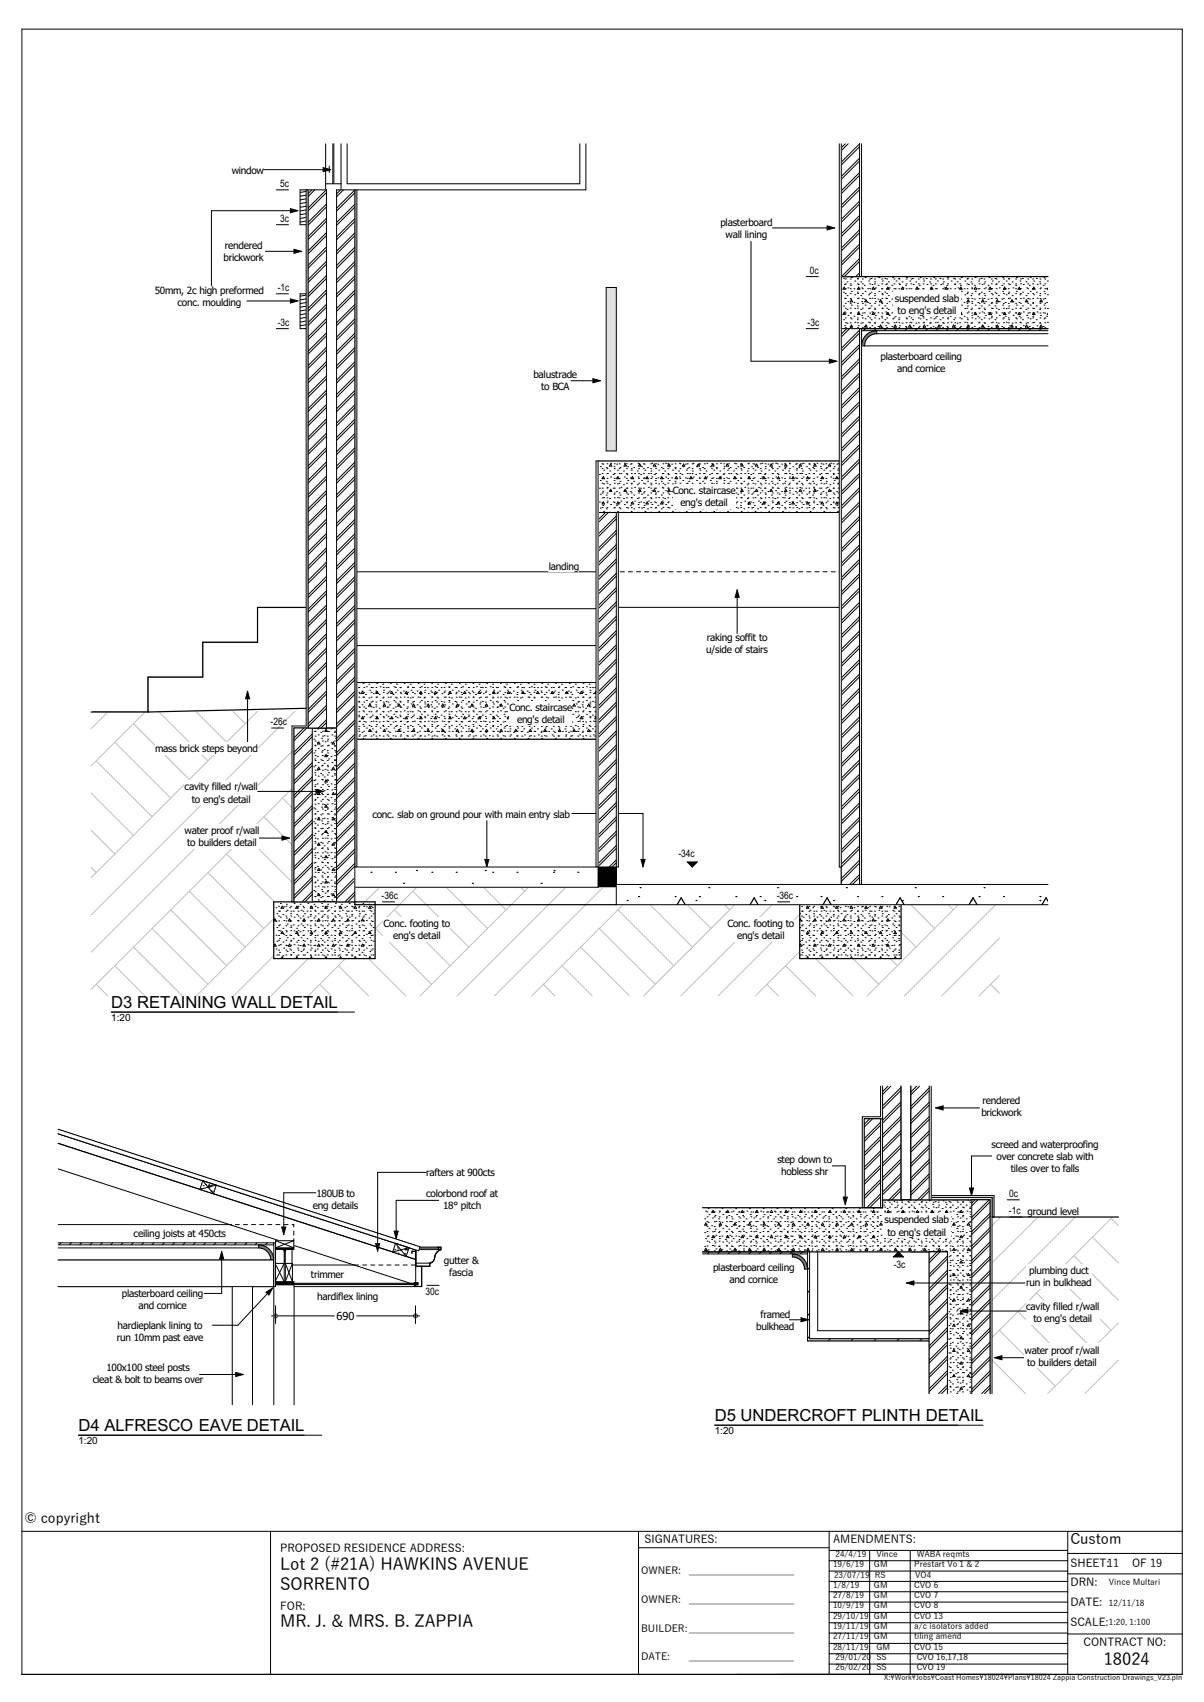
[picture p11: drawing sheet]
<svg xmlns="http://www.w3.org/2000/svg" width="297mm" height="420mm" viewBox="0 0 297 420" stroke-linecap="round" stroke-linejoin="round" font-family="sans-serif">
<defs><g id="words">
<g font-size="4.1">
<text x="27.5" y="248.7">D3 RETAINING WALL DETAIL</text>
<text x="19.4" y="353.1">D4 ALFRESCO EAVE DETAIL</text>
<text x="176.3" y="350.7">D5 UNDERCROFT PLINTH DETAIL</text>
<text x="69.1" y="387.5">Lot 2 (#21A) HAWKINS AVENUE</text>
<text x="69.1" y="392.4">SORRENTO</text>
<text x="69.1" y="401.6">MR. J. &amp; MRS. B. ZAPPIA</text>
<text x="272.3" y="411">18024</text>
</g>
<text font-size="3.6" x="264" y="381">Custom</text>
<text font-size="3.4" x="6" y="375.8">© copyright</text>
<g font-size="2.7">
<text x="83" y="325.7">690</text>
<text x="69.1" y="383">PROPOSED RESIDENCE ADDRESS:</text>
<text x="159" y="380.8">SIGNATURES:</text>
<text x="205.5" y="380.7">AMENDMENTS:</text>
<text x="264" y="386.8">SHEET:11</text>
<text x="279.2" y="386.8">OF 19</text>
<text x="264" y="391.3">DRN:</text>
<text x="69.1" y="397.2">FOR:</text>
<text x="264" y="401.2">SCALE:</text>
<text x="264" y="396.2">DATE:</text>
<text x="267.3" y="406.2">CONTRACT NO:</text>
</g>
<g font-size="2.5">
<text x="57.2" y="42.9">window</text>
<text x="69.1" y="46.2">5c</text>
<text x="69.1" y="54.8">3c</text>
<text x="177.7" y="55.8">plasterboard</text>
<text x="179" y="58.8">wall lining</text>
<text x="55.1" y="64.4">brickwork</text>
<text x="55.5" y="61.4">rendered</text>
<text x="68.5" y="71.9">-1c</text>
<text x="199.8" y="67.6">0c</text>
<text x="38.2" y="72.7">50mm, 2c high preformed</text>
<text x="43.8" y="75.6">conc. moulding</text>
<text x="220.7" y="74.5">suspended slab</text>
<text x="221.4" y="77.4">to eng's detail</text>
<text x="68.5" y="80.5">-3c</text>
<text x="199.2" y="80.5">-3c</text>
<text x="217.2" y="88.9">plasterboard ceiling</text>
<text x="131.6" y="93.2">balustrade</text>
<text x="221.3" y="91.9">and cornice</text>
<text x="133.5" y="96.2">to BCA</text>
<text x="165.9" y="121.9">Conc. staircase</text>
<text x="167.8" y="124.9">eng's detail</text>
<text x="135.4" y="140.6">landing</text>
<text x="174.2" y="161.2">u/side of stairs</text>
<text x="174.3" y="158.2">raking soffit to</text>
<text x="66.8" y="179">-26c</text>
<text x="125.6" y="175.5">Conc. staircase</text>
<text x="127.5" y="178.5">eng's detail</text>
<text x="38.2" y="185.6">mass brick steps beyond</text>
<text x="45.5" y="195.1">cavity filled r/wall</text>
<text x="47.3" y="198">to eng's detail</text>
<text x="91.9" y="201.8">conc. slab on ground pour with main entry slab</text>
<text x="45.5" y="205.9">water proof r/wall</text>
<text x="46.2" y="208.9">to builders detail</text>
<text x="167.4" y="211.6">-34c</text>
<text x="94.1" y="221.9">-36c</text>
<text x="191.6" y="221.9">-36c</text>
<text x="94.6" y="228.8">Conc. footing to</text>
<text x="97" y="231.7">eng's detail</text>
<text x="179.4" y="228.8">Conc. footing to</text>
<text x="181.8" y="231.7">eng's detail</text>
<text x="27.5" y="252">1:20</text>
<text x="242.1" y="275.5">brickwork</text>
<text x="242.4" y="272.5">rendered</text>
<text x="191.8" y="287">step down to</text>
<text x="244.6" y="283.3">screed and waterproofing</text>
<text x="245.8" y="286.3">over concrete slab with</text>
<text x="105.1" y="290.3">rafters at 900cts</text>
<text x="192.7" y="290">hobless shr</text>
<text x="249.3" y="289.3">tiles over to falls</text>
<text x="77.2" y="298.3">eng details</text>
<text x="78" y="295.3">180UB to</text>
<text x="105.1" y="295.3">colorbond roof at</text>
<text x="109.3" y="298.3">18° pitch</text>
<text x="248.9" y="299.7">-1c</text>
<text x="249" y="295.4">0c</text>
<text x="253.5" y="299.8">ground level</text>
<text x="33" y="305.3">ceiling joists at 450cts</text>
<text x="218.2" y="301.9">suspended</text>
<text x="218.9" y="304.9">to eng's detail</text>
<text x="230" y="301.9">slab</text>
<text x="109.5" y="311.9">gutter &amp;</text>
<text x="76.7" y="315.5">trimmer</text>
<text x="110.8" y="314.9">fascia</text>
<text x="175.9" y="313.6">plasterboard ceiling</text>
<text x="180" y="316.6">and cornice</text>
<text x="220.5" y="312.9">-3c</text>
<text x="253.1" y="317.4">run in bulkhead</text>
<text x="253.8" y="314.4">plumbing duct</text>
<text x="30.1" y="320">plasterboard ceiling</text>
<text x="34.2" y="322.9">and cornice</text>
<text x="78.2" y="320.7">hardiflex lining</text>
<text x="104.9" y="319.6">30c</text>
<text x="253.1" y="323.3">cavity filled r/wall</text>
<text x="29" y="328">hardieplank lining to</text>
<text x="186.6" y="328.2">bulkhead</text>
<text x="187.6" y="325.2">framed</text>
<text x="254.9" y="326.3">to eng's detail</text>
<text x="28.8" y="331">run 10mm past eave</text>
<text x="252.7" y="334.1">water proof r/wall</text>
<text x="22.9" y="341.2">cleat &amp; bolt to beams over</text>
<text x="26.3" y="338.2">100x100 steel posts</text>
<text x="253.4" y="337.1">to builders detail</text>
<text x="176.3" y="353.9">1:20</text>
<text x="19.4" y="356.4">1:20</text>
<text x="158.2" y="388.3">OWNER:</text>
<text x="170" y="388.3">_____________________</text>
<text x="158.2" y="395.6">OWNER:</text>
<text x="170" y="395.6">_____________________</text>
<text x="158.2" y="402.6">BUILDER:_____________________</text>
<text x="158.2" y="409.7">DATE:</text>
<text x="170" y="409.7">_____________________</text>
</g>
<g font-size="2.1">
<text x="205.5" y="386.6">19/6/19</text>
<text x="205.7" y="389.5">23/07/19</text>
<text x="206.1" y="384.1">24/4/19</text>
<text x="215.6" y="386.6">GM</text>
<text x="215.8" y="389.5">RS</text>
<text x="216.2" y="384.1">Vince</text>
<text x="225.5" y="386.6">Prestart Vo 1 &amp; 2</text>
<text x="225.8" y="389.5">VO4</text>
<text x="226.1" y="384.1">WABA reqmts</text>
<text x="205.5" y="391.7">1/8/19</text>
<text x="205.5" y="394.3">27/8/19</text>
<text x="215.6" y="391.7">GM</text>
<text x="215.6" y="394.3">GM</text>
<text x="225.5" y="391.7">CVO 6</text>
<text x="225.5" y="394.3">CVO 7</text>
<text x="273.5" y="391.2">Vince Multari</text>
<text x="205.5" y="396.9">10/9/19</text>
<text x="205.5" y="399.4">29/10/19</text>
<text x="205.5" y="401.9">19/11/19</text>
<text x="215.6" y="396.9">GM</text>
<text x="215.6" y="399.4">GM</text>
<text x="215.6" y="401.9">GM</text>
<text x="225.5" y="396.9">CVO 8</text>
<text x="225.5" y="399.4">CVO 13</text>
<text x="225.5" y="401.9">a/c isolators added</text>
<text x="273.5" y="396.3">12/11/18</text>
<text x="273.5" y="401">1:20, 1:100</text>
<text x="205.5" y="404.5">27/11/19</text>
<text x="205.5" y="407.1">28/11/19</text>
<text x="215.6" y="404.5">GM</text>
<text x="216.2" y="407.1">GM</text>
<text x="225.5" y="404.5">tiling amend</text>
<text x="225.5" y="407.1">CVO 15</text>
<text x="206.1" y="412.2">26/02/20</text>
<text x="206.1" y="409.7">29/01/20</text>
<text x="216.2" y="412.2">SS</text>
<text x="216.2" y="409.7">SS</text>
<text x="226.1" y="412.2">CVO 19</text>
<text x="226.1" y="409.7">CVO 16,17,18</text>
</g>
<text font-size="1.8" x="218.1" y="414.5">X:\Work\Jobs\Coast Homes\18024\Plans\18024 Zappia Construction Drawings_V23.pln</text>
</g></defs>
<g fill="none" stroke="#000" stroke-width=".25">
<path d="M5.4 7.2h286.2v406h-286.2zM5.4 377.9h286.2M66.7 377.9v35.3M157.5 377.9v35.3M204.5 377.9v35.3M263.4 377.9v35.3M157.5 381.9h47M204.5 397.9h58.9M204.5 395.3h58.9M204.5 392.8h58.9M204.5 390.2h58.9M204.5 387.7h58.9"/>
<path d="M204.5 385.1h58.9M204.5 382.6h58.9M214.5 382.6v30.6M224.5 382.6v30.6M263.4 383.3h28.2M263.4 388.4h28.2M204.5 408.1h58.9M204.5 405.5h58.9M204.5 403h58.9M204.5 400.4h58.9M204.5 410.6h58.9M263.4 403.2h28.2"/>
</g>
<!-- layer: D2  WALLS-(internal) -->
<path d="M207.5 81.1h-119.9v60M207.5 158.3v60" fill="none" stroke="#000" stroke-width=".25"/>
<!-- layer: K1  TEXT-(notes) -->
<path d="M87.5 79.9h122.2v4.1h-122.2z" fill-rule="evenodd" fill="#fff"/>
<!-- layer: C1  CONCRETE-(floor slab) -->
<path d="M76 149.9h-12.5v17.2h-27v8.6h13.5v-17.2h26" fill="none" stroke="#000" stroke-width=".25"/>
<!-- layer: K1  TEXT-(notes) -->
<path d="M36.5 167.1h13.5v-8.6h13.5v-8.6h12.5v29.8h-39.5z" fill-rule="evenodd" fill="#fff"/>
<!-- layer: D1  WALLS-(external) -->
<path d="M77 179.7h6v42.9h-6z" fill-rule="evenodd" fill="#fff"/>
<g fill="none" stroke="#000" stroke-width=".25">
<path d="M78.3 179.9h.1M80.2 179.7h.1M80.4 180l.3 .5h-.6zM81.7 179.9h.1M77 199v.2M77 192.8v.2M77 186.6v.1M77 180.3v.2M77.4 199.4h.1M77.4 196h.1M77.4 192.6h.1M77.4 189.2h.1"/>
<path d="M77.4 185.8h.1M77.4 182.4h.1M77.6 197.5h.1M77.6 194.1h.1M77.6 190.7h.1M77.6 187.3h.1M77.6 183.9h.1M77.6 180.5h.1M77.7 199.7h.1M77.7 198.5h.1M77.7 197.3h.1M77.7 196.1h.1"/>
<path d="M77.7 194.9h.1M77.7 193.7h.1M77.7 192.5h.1M77.7 191.3h.1M77.7 190.1h.1M77.7 188.9h.1M77.7 187.7h.1M77.7 186.5h.1M77.7 185.3h.1M77.7 184.1h.1M77.7 182.9h.1M77.7 181.7h.1"/>
<path d="M77.7 180.5h.1M78.3 196.8h.1M78.3 193.4h.1M78.3 190.1h.1M78.3 186.7h.1M78.3 183.3h.1M78.5 198.3h.1M78.5 194.9h.1M78.5 191.5h.1M78.5 188.1h.1M78.5 184.7h.1M78.5 181.4h.1"/>
<path d="M78.6 195.6l.3 .5h-.6zM78.6 189.3l.3 .5h-.6zM78.6 183.1l.3 .5h-.6zM79.1 197.7h.1M79.1 194.3h.1M79.1 190.9h.1M79.1 187.5h.1M79.1 184.1h.1M79.1 180.7h.1M79.3 199.2h.1M79.3 195.8h.1M79.3 192.4h.1"/>
<path d="M79.3 189h.1M79.3 185.6h.1M79.3 182.2h.1M79.5 199.7h.1M79.5 198.5h.1M79.5 197.3h.1M79.5 196.1h.1M79.5 194.9h.1M79.5 193.7h.1M79.5 192.5h.1M79.5 191.3h.1M79.5 190.1h.1"/>
<path d="M79.5 188.9h.1M79.5 187.7h.1M79.5 186.5h.1M79.5 185.3h.1M79.5 184.1h.1M79.5 182.9h.1M79.5 181.7h.1M79.5 180.5h.1M80 198.5h.1M80 195.1h.1M80 191.7h.1M80 188.4h.1"/>
<path d="M80 185h.1M80 181.6h.1M80.2 196.6h.1M80.2 193.2h.1M80.2 189.8h.1M80.2 186.4h.1M80.2 183.1h.1M80.4 198.7l.3 .5h-.6zM80.4 192.4l.3 .6h-.6zM80.4 186.2l.3 .5h-.6zM80.7 199.7h.1M80.7 198.5h.1"/>
<path d="M80.7 197.3h.1M80.7 196.1h.1M80.7 194.9h.1M80.7 193.7h.1M80.7 192.5h.1M80.7 191.3h.1M80.7 190.1h.1M80.7 188.9h.1M80.7 187.7h.1M80.7 186.5h.1M80.7 185.3h.1M80.7 184.1h.1"/>
<path d="M80.7 182.9h.1M80.7 181.7h.1M80.7 180.5h.1M80.8 199.4h.1M80.8 196h.1M80.8 192.6h.1M80.8 189.2h.1M80.8 185.8h.1M80.8 182.4h.1M81 197.5h.1M81 194.1h.1M81 190.7h.1"/>
<path d="M81 187.3h.1M81 183.9h.1M81 180.5h.1M81.7 196.8h.1M81.7 193.4h.1M81.7 190.1h.1M81.7 186.7h.1M81.7 183.3h.1M81.9 198.3h.1M81.9 194.9h.1M81.9 191.5h.1M81.9 188.1h.1"/>
<path d="M81.9 184.7h.1M81.9 181.4h.1M82.2 195.6l.3 .5h-.6zM82.2 189.3l.3 .5h-.6zM82.2 183.1l.3 .5h-.6zM82.5 197.7h.1M82.5 194.3h.1M82.5 190.9h.1M82.5 187.5h.1M82.5 184.1h.1M82.5 180.7h.1M82.5 199.7h.1"/>
<path d="M82.5 198.5h.1M82.5 197.3h.1M82.5 196.1h.1M82.5 194.9h.1M82.5 193.7h.1M82.5 192.5h.1M82.5 191.3h.1M82.5 190.1h.1M82.5 188.9h.1M82.5 187.7h.1M82.5 186.5h.1M82.5 185.3h.1"/>
<path d="M82.5 182.9h.1M82.5 181.7h.1M82.5 180.5h.1M82.7 199.2h.1M82.7 195.8h.1M82.7 192.4h.1M82.7 189h.1M82.7 185.6h.1M82.7 182.2h.1M77 217.7v.2M77 211.5v.2M77 205.3v.1"/>
<path d="M77.4 219.7h.1M77.4 216.4h.1M77.4 213h.1M77.4 209.6h.1M77.4 206.2h.1M77.4 202.8h.1M77.6 217.8h.1M77.6 214.4h.1M77.6 211.1h.1M77.6 207.7h.1M77.6 204.3h.1M77.6 200.9h.1"/>
<path d="M77.7 218.9h.1M77.7 217.7h.1M77.7 216.5h.1M77.7 215.3h.1M77.7 214.1h.1M77.7 212.9h.1M77.7 211.7h.1M77.7 210.5h.1M77.7 209.3h.1M77.7 208.1h.1M77.7 206.9h.1M77.7 205.7h.1"/>
<path d="M77.7 204.5h.1M77.7 203.3h.1M77.7 202.1h.1M77.7 200.9h.1M78.3 217.2h.1M78.3 213.8h.1M78.3 210.4h.1M78.3 207h.1M78.3 203.6h.1M78.3 200.2h.1M78.5 218.7h.1M78.5 215.3h.1"/>
<path d="M78.5 211.9h.1M78.5 208.5h.1M78.5 205.1h.1M78.5 201.7h.1M78.6 214.3l.3 .5h-.6zM78.6 208l.3 .5h-.6zM78.6 201.8l.3 .5h-.6zM79.1 218.1h.1M79.1 214.7h.1M79.1 211.3h.1M79.1 207.9h.1M79.1 204.5h.1"/>
<path d="M79.1 201.1h.1M79.3 219.5h.1M79.3 216.1h.1M79.3 212.7h.1M79.3 209.4h.1M79.3 206h.1M79.3 202.6h.1M79.5 218.9h.1M79.5 217.7h.1M79.5 216.5h.1M79.5 215.3h.1M79.5 214.1h.1"/>
<path d="M79.5 212.9h.1M79.5 211.7h.1M79.5 210.5h.1M79.5 209.3h.1M79.5 208.1h.1M79.5 206.9h.1M79.5 205.7h.1M79.5 204.5h.1M79.5 203.3h.1M79.5 202.1h.1M79.5 200.9h.1M80 218.9h.1"/>
<path d="M80 215.5h.1M80 212.1h.1M80 208.7h.1M80 205.3h.1M80 201.9h.1M80.2 217h.1M80.2 213.6h.1M80.2 210.2h.1M80.2 206.8h.1M80.2 203.4h.1M80.2 200h.1M80.4 217.4l.3 .5h-.6z"/>
<path d="M80.4 211.1l.3 .6h-.6zM80.4 204.9l.3 .5h-.6zM80.7 218.9h.1M80.7 217.7h.1M80.7 216.5h.1M80.7 215.3h.1M80.7 214.1h.1M80.7 212.9h.1M80.7 211.7h.1M80.7 210.5h.1M80.7 209.3h.1M80.7 208.1h.1"/>
<path d="M80.7 206.9h.1M80.7 205.7h.1M80.7 204.5h.1M80.7 203.3h.1M80.7 202.1h.1M80.7 200.9h.1M80.8 219.7h.1M80.8 216.4h.1M80.8 213h.1M80.8 209.6h.1M80.8 206.2h.1M80.8 202.8h.1"/>
<path d="M81 217.8h.1M81 214.4h.1M81 211.1h.1M81 207.7h.1M81 204.3h.1M81 200.9h.1M81.7 217.2h.1M81.7 213.8h.1M81.7 210.4h.1M81.7 207h.1M81.7 203.6h.1M81.7 200.2h.1"/>
<path d="M81.9 218.7h.1M81.9 215.3h.1M81.9 211.9h.1M81.9 208.5h.1M81.9 205.1h.1M81.9 201.7h.1M82.2 214.3l.3 .5h-.6zM82.2 208l.3 .5h-.6zM82.2 201.8l.3 .5h-.6zM82.5 218.1h.1M82.5 214.7h.1M82.5 211.3h.1"/>
<path d="M82.5 207.9h.1M82.5 204.5h.1M82.5 201.1h.1M82.5 218.9h.1M82.5 217.7h.1M82.5 216.5h.1M82.5 215.3h.1M82.5 214.1h.1M82.5 212.9h.1M82.5 211.7h.1M82.5 210.5h.1M82.5 209.3h.1"/>
<path d="M82.5 208.1h.1M82.5 206.9h.1M82.5 205.7h.1M82.5 203.3h.1M82.5 202.1h.1M82.5 200.9h.1M82.7 219.5h.1M82.7 216.1h.1M82.7 212.7h.1M82.7 209.4h.1M82.7 206h.1M82.7 202.6h.1"/>
<path d="M77.6 221.2h.1M77.7 222.5h.1M77.7 221.3h.1M77.7 220.1h.1M78.3 220.6h.1M78.5 222.1h.1M78.6 220.5l.3 .5h-.6zM79.1 221.4h.1M79.5 222.5h.1M79.5 221.3h.1M79.5 220.1h.1M80 222.3h.1"/>
<path d="M80.2 220.4h.1M80.7 222.5h.1M80.7 221.3h.1M80.7 220.1h.1M81 221.2h.1M81.7 220.6h.1M81.9 222.1h.1M82.2 220.5l.3 .5h-.6zM82.5 221.4h.1M82.5 222.5h.1M82.5 221.3h.1M82.5 220.1h.1"/>
</g>
<g fill="#000">
<path d="M76 46.9h4.5v21.4h-4.5z" fill-rule="evenodd"/>
<path d="M83 46.9h4.5v21.4h-4.5z" fill-rule="evenodd"/>
<path d="M72.5 179.7h4.5v42.9h-4.5z" fill-rule="evenodd"/>
<path d="M83 179.7h4.5v42.9h-4.5z" fill-rule="evenodd"/>
</g>
<!-- layer: D2  WALLS-(internal) -->
<g fill="#000">
<path d="M207.5 35.5h4.5v32.8h-4.5z" fill-rule="evenodd"/>
<path d="M147.5 126.5h4.5v96.1h-4.5z" fill-rule="evenodd"/>
</g>
<!-- layer: C1  CONCRETE-(floor slab) -->
<path d="M207.5 68.3h51v12.8h-51z" fill-rule="evenodd" fill="#fff"/>
<g fill="none" stroke="#000" stroke-width=".25">
<path d="M208.1 78.9h.1M208.1 75.5h.1M208.1 72.1h.1M208.1 68.7h.1M208.2 77.1l.3 .5h-.6zM208.2 70.8l.3 .6h-.6zM208.3 77h.1M208.3 73.6h.1M208.3 70.2h.1M208.5 79.7h.1M208.5 78.5h.1M208.5 77.3h.1"/>
<path d="M208.5 76.1h.1M208.5 74.9h.1M208.5 73.7h.1M208.5 72.5h.1M208.5 71.3h.1M208.5 70.1h.1M208.5 68.9h.1M208.9 79.7h.1M208.9 76.3h.1M208.9 73h.1M208.9 69.6h.1M209.2 77.8h.1"/>
<path d="M209.2 74.4h.1M209.2 71h.1M209.7 79.7h.1M209.7 78.5h.1M209.7 77.3h.1M209.7 76.1h.1M209.7 74.9h.1M209.7 73.7h.1M209.7 72.5h.1M209.7 71.3h.1M209.7 70.1h.1M209.7 68.9h.1"/>
<path d="M209.7 68.3h.6M209.8 77.2h.1M209.8 73.8h.1M209.8 70.4h.1M210 78.7h.1M210 75.3h.1M210 71.9h.1M210 68.5h.1M210 74l.3 .5h-.6zM210.6 78h.1M210.6 74.7h.1M210.6 71.3h.1"/>
<path d="M210.9 79.5h.1M210.9 76.1h.1M210.9 72.7h.1M210.9 69.3h.1M211.5 78.9h.1M211.5 75.5h.1M211.5 72.1h.1M211.5 68.7h.1M211.5 79.7h.1M211.5 78.5h.1M211.5 77.3h.1M211.5 76.1h.1"/>
<path d="M211.5 74.9h.1M211.5 73.7h.1M211.5 72.5h.1M211.5 71.3h.1M211.5 70.1h.1M211.5 68.9h.1M211.7 77h.1M211.7 73.6h.1M211.7 70.2h.1M211.8 77.1l.3 .5h-.6zM211.8 70.8l.3 .6h-.6zM212.3 79.7h.1"/>
<path d="M212.3 76.3h.1M212.3 73h.1M212.3 69.6h.1M212.6 77.8h.1M212.6 74.4h.1M212.6 71h.1M212.7 79.7h.1M212.7 78.5h.1M212.7 77.3h.1M212.7 76.1h.1M212.7 74.9h.1M212.7 73.7h.1"/>
<path d="M212.7 72.5h.1M212.7 71.3h.1M212.7 70.1h.1M212.7 68.9h.1M213.2 77.2h.1M213.2 73.8h.1M213.2 70.4h.1M213.3 68.3h.6M213.4 78.7h.1M213.4 75.3h.1M213.4 71.9h.1M213.4 68.5h.1"/>
<path d="M213.6 74l.3 .5h-.6zM214 78h.1M214 74.7h.1M214 71.3h.1M214.3 79.5h.1M214.3 76.1h.1M214.3 72.7h.1M214.3 69.3h.1M214.5 79.7h.1M214.5 78.5h.1M214.5 77.3h.1M214.5 76.1h.1"/>
<path d="M214.5 74.9h.1M214.5 73.7h.1M214.5 72.5h.1M214.5 71.3h.1M214.5 70.1h.1M214.5 68.9h.1M214.9 78.9h.1M214.9 75.5h.1M214.9 72.1h.1M214.9 68.7h.1M215.1 77h.1M215.1 73.6h.1"/>
<path d="M215.1 70.2h.1M215.4 77.1l.3 .5h-.6zM215.4 70.8l.3 .6h-.6zM215.7 79.7h.1M215.7 78.5h.1M215.7 77.3h.1M215.7 76.1h.1M215.7 74.9h.1M215.7 73.7h.1M215.7 72.5h.1M215.7 71.3h.1M215.7 70.1h.1"/>
<path d="M215.7 68.9h.1M215.7 76.3h.1M215.7 73h.1M215.7 69.6h.1M215.9 77.8h.1M215.9 74.4h.1M215.9 71h.1M216.6 77.2h.1M216.6 73.8h.1M216.6 70.4h.1M216.8 78.7h.1M216.8 75.3h.1"/>
<path d="M216.8 71.9h.1M216.8 68.5h.1M216.9 68.3h.6M217.2 74l.3 .5h-.6zM217.4 78h.1M217.4 74.7h.1M217.4 71.3h.1M217.5 79.7h.1M217.5 78.5h.1M217.5 77.3h.1M217.5 76.1h.1M217.5 74.9h.1"/>
<path d="M217.5 73.7h.1M217.5 72.5h.1M217.5 71.3h.1M217.5 70.1h.1M217.5 68.9h.1M217.6 79.5h.1M217.6 76.1h.1M217.6 72.7h.1M217.6 69.3h.1M218.3 78.9h.1M218.3 75.5h.1M218.3 72.1h.1"/>
<path d="M218.3 68.7h.1M218.5 77h.1M218.5 73.6h.1M218.5 70.2h.1M218.7 79.7h.1M218.7 78.5h.1M218.7 77.3h.1M218.7 76.1h.1M218.7 74.9h.1M218.7 73.7h.1M218.7 72.5h.1M218.7 71.3h.1"/>
<path d="M218.7 70.1h.1M218.7 68.9h.1M219 77.1l.3 .5h-.6zM219 70.8l.3 .6h-.6zM219.1 79.7h.1M219.1 76.3h.1M219.1 73h.1M219.1 69.6h.1M219.3 77.8h.1M219.3 74.4h.1M219.3 71h.1M220 77.2h.1"/>
<path d="M220 73.8h.1M220 70.4h.1M220.2 78.7h.1M220.2 75.3h.1M220.2 71.9h.1M220.2 68.5h.1M220.5 79.7h.1M220.5 78.5h.1M220.5 77.3h.1M220.5 76.1h.1M220.5 74.9h.1M220.5 73.7h.1"/>
<path d="M220.5 72.5h.1M220.5 71.3h.1M220.5 70.1h.1M220.5 68.9h.1M220.5 68.3h.6M220.8 74l.3 .5h-.6zM220.8 78h.1M220.8 74.7h.1M220.8 71.3h.1M221 79.5h.1M221 76.1h.1M221 72.7h.1"/>
<path d="M221 69.3h.1M221.7 78.9h.1M221.7 75.5h.1M221.7 72.1h.1M221.7 68.7h.1M221.7 79.7h.1M221.7 78.5h.1M221.7 77.3h.1M221.7 76.1h.1M221.7 74.9h.1M221.7 73.7h.1M221.7 72.5h.1"/>
<path d="M221.7 71.3h.1M221.7 70.1h.1M221.7 68.9h.1M221.9 77h.1M221.9 73.6h.1M221.9 70.2h.1M222.5 79.7h.1M222.5 76.3h.1M222.5 73h.1M222.5 69.6h.1M222.6 77.1l.3 .5h-.6zM222.6 70.8l.3 .6h-.6z"/>
<path d="M222.7 77.8h.1M222.7 74.4h.1M222.7 71h.1M223.4 77.2h.1M223.4 73.8h.1M223.4 70.4h.1M223.5 79.7h.1M223.5 78.5h.1M223.5 77.3h.1M223.5 76.1h.1M223.5 74.9h.1M223.5 73.7h.1"/>
<path d="M223.5 72.5h.1M223.5 71.3h.1M223.5 70.1h.1M223.5 68.9h.1M223.6 78.7h.1M223.6 75.3h.1M223.6 71.9h.1M223.6 68.5h.1M224.1 68.3h.6M224.2 78h.1M224.2 74.7h.1M224.2 71.3h.1"/>
<path d="M224.4 74l.3 .5h-.6zM224.4 79.5h.1M224.4 76.1h.1M224.4 72.7h.1M224.4 69.3h.1M224.7 79.7h.1M224.7 78.5h.1M224.7 77.3h.1M224.7 76.1h.1M224.7 74.9h.1M224.7 73.7h.1M224.7 72.5h.1"/>
<path d="M224.7 71.3h.1M224.7 70.1h.1M224.7 68.9h.1M225.1 78.9h.1M225.1 75.5h.1M225.1 72.1h.1M225.1 68.7h.1M225.3 77h.1M225.3 73.6h.1M225.3 70.2h.1M225.9 79.7h.1M225.9 76.3h.1"/>
<path d="M225.9 73h.1M225.9 69.6h.1M226.1 77.8h.1M226.1 74.4h.1M226.1 71h.1M226.2 77.1l.3 .5h-.6zM226.2 70.8l.3 .6h-.6zM226.5 79.7h.1M226.5 78.5h.1M226.5 77.3h.1M226.5 76.1h.1M226.5 74.9h.1"/>
<path d="M226.5 73.7h.1M226.5 72.5h.1M226.5 71.3h.1M226.5 70.1h.1M226.5 68.9h.1M226.8 77.2h.1M226.8 73.8h.1M226.8 70.4h.1M227 78.7h.1M227 75.3h.1M227 71.9h.1M227 68.5h.1"/>
<path d="M227.6 78h.1M227.6 74.7h.1M227.6 71.3h.1M227.7 79.7h.1M227.7 78.5h.1M227.7 77.3h.1M227.7 76.1h.1M227.7 74.9h.1M227.7 73.7h.1M227.7 72.5h.1M227.7 71.3h.1M227.7 70.1h.1"/>
<path d="M227.7 68.9h.1M227.7 68.3h.6M227.8 79.5h.1M227.8 76.1h.1M227.8 72.7h.1M227.8 69.3h.1M228 74l.3 .5h-.6zM228.5 78.9h.1M228.5 75.5h.1M228.5 72.1h.1M228.5 68.7h.1M228.7 77h.1"/>
<path d="M228.7 73.6h.1M228.7 70.2h.1M229.3 79.7h.1M229.3 76.3h.1M229.3 73h.1M229.3 69.6h.1M229.5 77.8h.1M229.5 74.4h.1M229.5 71h.1M229.5 79.7h.1M229.5 78.5h.1M229.5 77.3h.1"/>
<path d="M229.5 76.1h.1M229.5 74.9h.1M229.5 73.7h.1M229.5 72.5h.1M229.5 71.3h.1M229.5 70.1h.1M229.5 68.9h.1M229.8 77.1l.3 .5h-.6zM229.8 70.8l.3 .6h-.6zM230.2 77.2h.1M230.2 73.8h.1M230.2 70.4h.1"/>
<path d="M230.4 78.7h.1M230.4 75.3h.1M230.4 71.9h.1M230.4 68.5h.1M230.7 79.7h.1M230.7 78.5h.1M230.7 77.3h.1M230.7 76.1h.1M230.7 74.9h.1M230.7 73.7h.1M230.7 72.5h.1M230.7 71.3h.1"/>
<path d="M230.7 70.1h.1M230.7 68.9h.1M231 78h.1M231 74.7h.1M231 71.3h.1M231.2 79.5h.1M231.2 76.1h.1M231.2 72.7h.1M231.2 69.3h.1M231.3 68.3h.6M231.6 74l.3 .5h-.6zM231.9 78.9h.1"/>
<path d="M231.9 75.5h.1M231.9 72.1h.1M231.9 68.7h.1M232.1 77h.1M232.1 73.6h.1M232.1 70.2h.1M232.5 79.7h.1M232.5 78.5h.1M232.5 77.3h.1M232.5 76.1h.1M232.5 74.9h.1M232.5 73.7h.1"/>
<path d="M232.5 72.5h.1M232.5 71.3h.1M232.5 70.1h.1M232.5 68.9h.1M232.7 79.7h.1M232.7 76.3h.1M232.7 73h.1M232.7 69.6h.1M232.9 77.8h.1M232.9 74.4h.1M232.9 71h.1M233.4 77.1l.3 .5h-.6z"/>
<path d="M233.4 70.8l.3 .6h-.6zM233.6 77.2h.1M233.6 73.8h.1M233.6 70.4h.1M233.7 79.7h.1M233.7 78.5h.1M233.7 77.3h.1M233.7 76.1h.1M233.7 74.9h.1M233.7 73.7h.1M233.7 72.5h.1M233.7 71.3h.1"/>
<path d="M233.7 70.1h.1M233.7 68.9h.1M233.8 78.7h.1M233.8 75.3h.1M233.8 71.9h.1M233.8 68.5h.1M234.4 78h.1M234.4 74.7h.1M234.4 71.3h.1M234.6 79.5h.1M234.6 76.1h.1M234.6 72.7h.1"/>
<path d="M234.6 69.3h.1M234.9 68.3h.6M235.2 74l.3 .5h-.6zM235.3 78.9h.1M235.3 75.5h.1M235.3 72.1h.1M235.3 68.7h.1M235.5 77h.1M235.5 73.6h.1M235.5 70.2h.1M235.5 79.7h.1M235.5 78.5h.1"/>
<path d="M235.5 77.3h.1M235.5 76.1h.1M235.5 74.9h.1M235.5 73.7h.1M235.5 72.5h.1M235.5 71.3h.1M235.5 70.1h.1M235.5 68.9h.1M236.1 79.7h.1M236.1 76.3h.1M236.1 73h.1M236.1 69.6h.1"/>
<path d="M236.3 77.8h.1M236.3 74.4h.1M236.3 71h.1M236.7 79.7h.1M236.7 78.5h.1M236.7 77.3h.1M236.7 76.1h.1M236.7 74.9h.1M236.7 73.7h.1M236.7 72.5h.1M236.7 71.3h.1M236.7 70.1h.1"/>
<path d="M236.7 68.9h.1M237 77.2h.1M237 73.8h.1M237 70.4h.1M237 77.1l.3 .5h-.6zM237 70.8l.3 .6h-.6zM237.2 78.7h.1M237.2 75.3h.1M237.2 71.9h.1M237.2 68.5h.1M237.8 78h.1M237.8 74.7h.1"/>
<path d="M237.8 71.3h.1M238 79.5h.1M238 76.1h.1M238 72.7h.1M238 69.3h.1M238.5 79.7h.1M238.5 78.5h.1M238.5 77.3h.1M238.5 76.1h.1M238.5 74.9h.1M238.5 73.7h.1M238.5 72.5h.1"/>
<path d="M238.5 71.3h.1M238.5 70.1h.1M238.5 68.9h.1M238.5 68.3h.6M238.6 78.9h.1M238.6 75.5h.1M238.6 72.1h.1M238.6 68.7h.1M238.8 74l.3 .5h-.6zM238.9 77h.1M238.9 73.6h.1M238.9 70.2h.1"/>
<path d="M239.5 79.7h.1M239.5 76.3h.1M239.5 73h.1M239.5 69.6h.1M239.7 77.8h.1M239.7 74.4h.1M239.7 71h.1M239.7 79.7h.1M239.7 78.5h.1M239.7 77.3h.1M239.7 76.1h.1M239.7 74.9h.1"/>
<path d="M239.7 73.7h.1M239.7 72.5h.1M239.7 71.3h.1M239.7 70.1h.1M239.7 68.9h.1M240.3 77.2h.1M240.3 73.8h.1M240.3 70.4h.1M240.6 78.7h.1M240.6 75.3h.1M240.6 71.9h.1M240.6 68.5h.1"/>
<path d="M240.6 77.1l.3 .5h-.6zM240.6 70.8l.3 .6h-.6zM241.2 78h.1M241.2 74.7h.1M241.2 71.3h.1M241.4 79.5h.1M241.4 76.1h.1M241.4 72.7h.1M241.4 69.3h.1M241.5 79.7h.1M241.5 78.5h.1M241.5 77.3h.1"/>
<path d="M241.5 76.1h.1M241.5 74.9h.1M241.5 73.7h.1M241.5 72.5h.1M241.5 71.3h.1M241.5 70.1h.1M241.5 68.9h.1M242 78.9h.1M242 75.5h.1M242 72.1h.1M242 68.7h.1M242.1 68.3h.6"/>
<path d="M242.3 77h.1M242.3 73.6h.1M242.3 70.2h.1M242.4 74l.3 .5h-.6zM242.7 79.7h.1M242.7 78.5h.1M242.7 77.3h.1M242.7 76.1h.1M242.7 74.9h.1M242.7 73.7h.1M242.7 72.5h.1M242.7 71.3h.1"/>
<path d="M242.7 70.1h.1M242.7 68.9h.1M242.9 79.7h.1M242.9 76.3h.1M242.9 73h.1M242.9 69.6h.1M243.1 77.8h.1M243.1 74.4h.1M243.1 71h.1M243.7 77.2h.1M243.7 73.8h.1M243.7 70.4h.1"/>
<path d="M244 78.7h.1M244 75.3h.1M244 71.9h.1M244 68.5h.1M244.2 77.1l.3 .5h-.6zM244.2 70.8l.3 .6h-.6zM244.5 79.7h.1M244.5 78.5h.1M244.5 77.3h.1M244.5 76.1h.1M244.5 74.9h.1M244.5 73.7h.1"/>
<path d="M244.5 72.5h.1M244.5 71.3h.1M244.5 70.1h.1M244.5 68.9h.1M244.6 78h.1M244.6 74.7h.1M244.6 71.3h.1M244.8 79.5h.1M244.8 76.1h.1M244.8 72.7h.1M244.8 69.3h.1M245.4 78.9h.1"/>
<path d="M245.4 75.5h.1M245.4 72.1h.1M245.4 68.7h.1M245.6 77h.1M245.6 73.6h.1M245.6 70.2h.1M245.7 79.7h.1M245.7 78.5h.1M245.7 77.3h.1M245.7 76.1h.1M245.7 74.9h.1M245.7 73.7h.1"/>
<path d="M245.7 72.5h.1M245.7 71.3h.1M245.7 70.1h.1M245.7 68.9h.1M245.7 68.3h.6M246 74l.3 .5h-.6zM246.3 79.7h.1M246.3 76.3h.1M246.3 73h.1M246.3 69.6h.1M246.5 77.8h.1M246.5 74.4h.1"/>
<path d="M246.5 71h.1M247.1 77.2h.1M247.1 73.8h.1M247.1 70.4h.1M247.3 78.7h.1M247.3 75.3h.1M247.3 71.9h.1M247.3 68.5h.1M247.5 79.7h.1M247.5 78.5h.1M247.5 77.3h.1M247.5 76.1h.1"/>
<path d="M247.5 74.9h.1M247.5 73.7h.1M247.5 72.5h.1M247.5 71.3h.1M247.5 70.1h.1M247.5 68.9h.1M247.8 77.1l.3 .5h-.6zM247.8 70.8l.3 .6h-.6zM248 78h.1M248 74.7h.1M248 71.3h.1M248.2 79.5h.1"/>
<path d="M248.2 76.1h.1M248.2 72.7h.1M248.2 69.3h.1M248.7 79.7h.1M248.7 78.5h.1M248.7 77.3h.1M248.7 76.1h.1M248.7 74.9h.1M248.7 73.7h.1M248.7 72.5h.1M248.7 71.3h.1M248.7 70.1h.1"/>
<path d="M248.7 68.9h.1M248.8 78.9h.1M248.8 75.5h.1M248.8 72.1h.1M248.8 68.7h.1M249 77h.1M249 73.6h.1M249 70.2h.1M249.3 68.3h.6M249.6 74l.3 .5h-.6zM249.7 79.7h.1M249.7 76.3h.1"/>
<path d="M249.7 73h.1M249.7 69.6h.1M249.9 77.8h.1M249.9 74.4h.1M249.9 71h.1M250.5 79.7h.1M250.5 78.5h.1M250.5 77.3h.1M250.5 76.1h.1M250.5 74.9h.1M250.5 73.7h.1M250.5 72.5h.1"/>
<path d="M250.5 71.3h.1M250.5 70.1h.1M250.5 68.9h.1M250.5 77.2h.1M250.5 73.8h.1M250.5 70.4h.1M250.7 78.7h.1M250.7 75.3h.1M250.7 71.9h.1M250.7 68.5h.1M251.4 78h.1M251.4 74.7h.1"/>
<path d="M251.4 71.3h.1M251.4 77.1l.3 .5h-.6zM251.4 70.8l.3 .6h-.6zM251.6 79.5h.1M251.6 76.1h.1M251.6 72.7h.1M251.6 69.3h.1M251.7 79.7h.1M251.7 78.5h.1M251.7 77.3h.1M251.7 76.1h.1M251.7 74.9h.1"/>
<path d="M251.7 73.7h.1M251.7 72.5h.1M251.7 71.3h.1M251.7 70.1h.1M251.7 68.9h.1M252.2 78.9h.1M252.2 75.5h.1M252.2 72.1h.1M252.2 68.7h.1M252.4 77h.1M252.4 73.6h.1M252.4 70.2h.1"/>
<path d="M252.9 68.3h.6M253.1 79.7h.1M253.1 76.3h.1M253.1 73h.1M253.1 69.6h.1M253.2 74l.3 .5h-.6zM253.3 77.8h.1M253.3 74.4h.1M253.3 71h.1M253.5 79.7h.1M253.5 78.5h.1M253.5 77.3h.1"/>
<path d="M253.5 76.1h.1M253.5 74.9h.1M253.5 73.7h.1M253.5 72.5h.1M253.5 71.3h.1M253.5 70.1h.1M253.5 68.9h.1M253.9 77.2h.1M253.9 73.8h.1M253.9 70.4h.1M254.1 78.7h.1M254.1 75.3h.1"/>
<path d="M254.1 71.9h.1M254.1 68.5h.1M254.7 79.7h.1M254.7 78.5h.1M254.7 77.3h.1M254.7 76.1h.1M254.7 74.9h.1M254.7 73.7h.1M254.7 72.5h.1M254.7 71.3h.1M254.7 70.1h.1M254.7 68.9h.1"/>
<path d="M254.8 78h.1M254.8 74.7h.1M255 79.5h.1M255 76.1h.1M255 72.7h.1M255 69.3h.1M255 77.1l.3 .5h-.6zM255 70.8l.3 .6h-.6zM255.6 78.9h.1M255.6 75.5h.1M255.6 72.1h.1M255.6 68.7h.1"/>
<path d="M255.8 77h.1M255.8 73.6h.1M255.8 70.2h.1M256.5 79.7h.1M256.5 76.3h.1M256.5 73h.1M256.5 69.6h.1M256.5 78.5h.1M256.5 77.3h.1M256.5 76.1h.1M256.5 74.9h.1M256.5 73.7h.1"/>
<path d="M256.5 72.5h.1M256.5 71.3h.1M256.5 70.1h.1M256.5 68.9h.1M256.5 68.3h.6M256.7 77.8h.1M256.7 74.4h.1M256.7 71h.1M256.8 74l.3 .5h-.6zM257.3 77.2h.1M257.3 73.8h.1M257.3 70.4h.1"/>
<path d="M257.5 78.7h.1M257.5 75.3h.1M257.5 71.9h.1M257.5 68.5h.1M257.7 79.7h.1M257.7 78.5h.1M257.7 77.3h.1M257.7 76.1h.1M257.7 74.9h.1M257.7 73.7h.1M257.7 72.5h.1M257.7 71.3h.1"/>
<path d="M257.7 70.1h.1M257.7 68.9h.1M258.2 78h.1M258.2 74.7h.1M258.2 71.3h.1M258.4 79.5h.1M258.4 76.1h.1M258.4 72.7h.1M258.4 69.3h.1M258.5 77.3l-.2 .3h.2M258.5 71l-.2 .4h.2M208.3 80.4h.1"/>
<path d="M208.5 80.9h.1M209.7 80.9h.1M209.8 80.6h.1M210 80.2l.3 .5h-.6zM211.5 80.9h.1M211.7 80.4h.1M212.7 80.9h.1M213.2 80.6h.1M213.6 80.2l.3 .5h-.6zM214.5 80.9h.1M215.1 80.4h.1M215.7 80.9h.1"/>
<path d="M216.6 80.6h.1M217.2 80.2l.3 .5h-.6zM217.5 80.9h.1M218.5 80.4h.1M218.7 80.9h.1M220 80.6h.1M220.5 80.9h.1M220.8 80.2l.3 .5h-.6zM221.7 80.9h.1M221.9 80.4h.1M223.4 80.6h.1M223.5 80.9h.1"/>
<path d="M224.4 80.2l.3 .5h-.6zM224.7 80.9h.1M225.3 80.4h.1M226.5 80.9h.1M226.8 80.6h.1M227.7 80.9h.1M228 80.2l.3 .5h-.6zM228.7 80.4h.1M229.5 80.9h.1M230.2 80.6h.1M230.7 80.9h.1M231.6 80.2l.3 .5h-.6z"/>
<path d="M232.1 80.4h.1M232.5 80.9h.1M233.6 80.6h.1M233.7 80.9h.1M235.2 80.2l.3 .5h-.6zM235.5 80.4h.1M235.5 80.9h.1M236.7 80.9h.1M237 80.6h.1M238.5 80.9h.1M238.8 80.2l.3 .5h-.6zM238.9 80.4h.1"/>
<path d="M239.7 80.9h.1M240.3 80.6h.1M241.5 80.9h.1M242.3 80.4h.1M242.4 80.2l.3 .5h-.6zM242.7 80.9h.1M243.7 80.6h.1M244.5 80.9h.1M245.6 80.4h.1M245.7 80.9h.1M246 80.2l.3 .5h-.6zM247.1 80.6h.1"/>
<path d="M247.5 80.9h.1M248.7 80.9h.1M249 80.4h.1M249.6 80.2l.3 .5h-.6zM250.5 80.9h.1M250.5 80.6h.1M251.7 80.9h.1M252.4 80.4h.1M253.2 80.2l.3 .5h-.6zM253.5 80.9h.1M253.9 80.6h.1M254.7 80.9h.1"/>
<path d="M255.8 80.4h.1M256.5 80.9h.1M256.8 80.2l.3 .5h-.6zM257.3 80.6h.1M257.7 80.9h.1"/>
</g>
<!-- layer: D1  WALLS-(external) -->
<g fill="#000">
<path d="M76 68.3h4.5v111.4h-4.5z" fill-rule="evenodd"/>
<path d="M83 68.3h4.5v111.4h-4.5z" fill-rule="evenodd"/>
</g>
<g fill="#fff">
<path d="M82.1 35.5h.3v9.9h-.3z" fill-rule="evenodd"/>
<path d="M80.3 45.4h3.8v1.5h-3.8z" fill-rule="evenodd"/>
</g>
<g fill="#7f7f7f">
<path d="M87.5 168.4h60v14h-60z" fill-rule="evenodd"/>
<path d="M147.5 113.8h60v12.7h-60z" fill-rule="evenodd"/>
</g>
<g fill="none" stroke="#000" stroke-width=".25">
<path d="M213.5 81.1l-.5 .5M216.1 81.1l-.5 .5M218.6 81.1l-.5 .5M221.2 81.1l-.5 .5M223.7 81.1l-.5 .5M226.3 81.1l-.5 .5M228.8 81.1l-.5 .5M231.3 81.1l-.5 .5M233.9 81.1l-.5 .5M236.4 81.1l-.5 .5M239 81.1l-.5 .5M241.5 81.1l-.5 .5"/>
<path d="M244.1 81.1l-.5 .5M246.6 81.1l-.5 .5M249.2 81.1l-.5 .5M251.7 81.1l-.5 .5M254.3 81.1l-.5 .5M256.8 81.1l-.5 .5"/>
</g>
<path d="M213.9 82.5a3.8 3.8 0 0 1 2.4-.9v.8a3 3 0 0 0-3 3h-.8a3.7 3.7 0 0 1 1.4-2.9z" fill-rule="evenodd" fill="#7f7f7f"/>
<!-- layer: D2  WALLS-(internal) -->
<path d="M207.5 81.1h4.5v54.4h-4.5z" fill-rule="evenodd" fill="#000"/>
<!-- layer: D3  WALLS-(corbells) -->
<g fill="none" stroke="#000" stroke-width=".25">
<path d="M74 46.9h2v8.6h-2zM76 55.4l-.4 .1M76 54.5l-2 .3M76 53.5l-2 .4M76 52.6l-2 .4M76 51.7l-2 .4M76 50.8l-2 .4M76 49.9l-2 .3M76 49l-2 .3M76 48.1l-2 .3M76 47.1l-2 .4M74 72.5h2v8.6h-2z"/>
<path d="M76 79.1l-2 .4M76 78.2l-2 .4M76 77.3l-2 .4M76 76.4l-2 .3M76 75.5l-2 .3M76 74.6l-2 .3M76 73.6l-2 .4M76 72.7l-2 .4M76 81l-.8 .1M76 80l-2 .4"/>
</g>
<!-- layer: D1  WALLS-(external) -->
<g fill="none" stroke="#000" stroke-width=".25">
<path d="M80.3 35.5v11.4M82.1 35.5v9.9h-1.8M82.4 35.5v9.9h1.7M84.1 35.5v11.4M85.6 35.5v9.9h57.4v-9.9M144.5 35.5v11.4h-61.5v175.7M81.2 41v1.6M87.5 46.9v175.7h-15v-42.9h3.5v-132.8h4.5v132.8M212 149.7h46.5M83 179.7h-6v42.9M207.5 179.7h1M211 179.7h47.5"/>
<path d="M208.5 218.3v-60h2.5v60"/>
</g>
<!-- layer: D2  WALLS-(internal) -->
<path d="M207.5 35.5v32.8h4.5v-32.8M207.5 81.1h4.5v77.1l-4.5 .1zM207.5 135.5h4.5M87.6 182.4v31.6M87.6 219v3.6h64.4v-96.1h-4.5v96.1" fill="none" stroke="#000" stroke-width=".25"/>
<!-- layer: C1  CONCRETE-(floor slab) -->
<path d="M258.5 68.3h-51v12.8h51" fill="none" stroke="#000" stroke-width=".3"/>
<path d="M23 175.7h13.5v8.6h-13.5z" fill="none" stroke="#000" stroke-width=".25"/>
<path d="M147.5 113.8h60v12.7h-60zM87.5 159.3h60M87.5 150.2h60M87.5 141.1h60M152 149.9h55.5M87.5 168.4h60v14h-60z" fill="none" stroke="#000" stroke-width=".25"/>
<path d="M216.3 82.4v-.8a3.8 3.8 0 0 0-3.8 3.8h46M216.3 82.4h42.2M216.3 82.4a3 3 0 0 0-3 3M258.5 81.1h-46v.5h46" fill="none" stroke="#000" stroke-width=".25"/>
<!-- layer: K1  TEXT-(notes) -->
<path d="M68.2 46.9h3M68.2 55.5h3M68.2 72.5h3M68.2 81.1h3M169.5 212.7h2.5l-1.2 1.3z" fill="none" stroke="#000" stroke-width=".25"/>
<path d="M169.5 212.7h2.5l-1.2 1.3z" fill="#000"/>
<path d="M22.5 175.7l53.5-.3v4.3h-3.5v42.9h-5v14h25v-14h-4.9l-.1-3.6h120v3.6h-10.2v14h25v-13.3h24.3v22.5h-224.1z" fill-rule="evenodd" fill="#fff"/>
<g fill="none" stroke="#c0c0c0" stroke-width=".25">
<path d="M26.6 175.7l-4.1 4.1M32.9 178.6l13.8 13.7M35.8 175.6l-13.3 13.4M39.2 175.6l12.1 12.2M48.3 175.6l7.6 7.6M57.4 175.5l3.1 3.1M63.6 175.5l-41.1 41.1M72.8 175.4l-50.3 50.4M22.5 195.7l10.4 10.4M23.7 187.8l13.8 13.7M28.3 183.2l13.8 13.7M69.7 196.9l2.8 2.9"/>
<path d="M72.5 194.1l-50 50.1M72.5 184.9l-50 50.1M22.5 204.9l5.8 5.8M22.5 214.1l1.2 1.2M46.7 219.9l13.8 13.8M51.3 215.3l13.8 13.8M55.9 210.7l11.8 11.9M60.5 206.1l12 12.1M65.1 201.5l7.4 7.5M93.6 219l-3.6 3.6M101.9 219.9l13.7 13.8M102.8 219l-10.3 10.3"/>
<path d="M110.1 219l10.1 10.1M119.3 219l5.5 5.5M128.5 219l.9 .9M130.4 219l-26.8 26.8M139.6 219l-26.8 26.8M148.8 219l-26.8 26.8M157 219.9l13.8 13.8M158 219l-26.8 26.8M165.2 219l10.2 10.1M174.4 219l5.6 5.5M183.6 219l1 .9M185.6 219l-26.8 26.8"/>
<path d="M194.8 219l-26.8 26.8M203.9 219l-3.6 3.6M28.3 238.3l7.5 7.5M32.9 233.7l12.1 12.1M37.5 229.1l13.8 13.8M42.1 224.5l13.8 13.8M67.5 226.7l-19 19.1M67.5 235.9l-9.9 9.9M72.5 221.7l-.8 .9M76 236.6l-9.2 9.2M83.5 238.3l7.4 7.5M85.2 236.6l-9.2 9.2"/>
<path d="M90.9 236.6l9.2 9.2M92.7 229.1l13.8 13.8M97.3 224.5l13.8 13.8M138.6 238.3l7.5 7.5M143.2 233.7l12.1 12.1M147.8 229.1l13.8 13.8M152.4 224.5l13.8 13.8M193.8 238.3l7.4 7.5M197.3 234.8l-11 11M197.3 225.6l-20.2 20.2M201.2 236.6l9.2 9.2M210.4 236.6l6.4 6.3"/>
<path d="M219.6 236.6l1.8 1.7M222.3 230l3.7 3.7M224.7 223.3l5.9 5.8M233.9 223.3l1.2 1.2M236.4 223.3l-22.5 22.5M245.6 223.3l-22.5 22.5M246.6 231.5l-14.3 14.3M23.7 242.9l2.9 2.9M78.9 242.9l2.8 2.9M134 242.9l2.9 2.9M189.2 242.9l2.8 2.9M244.3 242.9l2.3 2.3"/>
<path d="M246.6 240.6l-5.1 5.2"/>
</g>
<path d="M87.5 168.4h60v14h-60z" fill-rule="evenodd" fill="#fff"/>
<g fill="none" stroke="#000" stroke-width=".25">
<path d="M87.5 173.9l.1-.2 .3 .6h-.4M87.5 168.4h60v14h-60zM87.6 179h.1M87.6 175.6h.1M87.6 172.2h.1M87.6 168.8h.1M87.8 177.1h.1M87.8 173.7h.1M87.8 170.3h.1M88.5 179.9h.1M88.5 176.5h.1M88.5 173.1h.1"/>
<path d="M88.5 169.7h.1M88.5 179.3h.1M88.5 178.1h.1M88.5 176.9h.1M88.5 175.7h.1M88.5 174.5h.1M88.5 173.3h.1M88.5 172.1h.1M88.5 170.9h.1M88.5 168.5h.1M88.7 178h.1M88.7 174.6h.1"/>
<path d="M88.7 171.2h.1M89.3 177.3h.1M89.3 173.9h.1M89.3 170.5h.1M89.4 176.9l.3 .5h-.6zM89.4 170.6l.3 .5h-.6zM89.5 178.8h.1M89.5 175.4h.1M89.5 172h.1M89.5 168.6h.1M89.7 179.3h.1M89.7 178.1h.1"/>
<path d="M89.7 176.9h.1M89.7 175.7h.1M89.7 174.5h.1M89.7 173.3h.1M89.7 172.1h.1M89.7 170.9h.1M89.7 169.7h.1M89.7 168.5h.1M90.2 178.2h.1M90.2 174.8h.1M90.2 171.4h.1M90.4 179.7h.1"/>
<path d="M90.4 176.3h.1M90.4 172.9h.1M90.4 169.5h.1M91 179h.1M91 175.6h.1M91 172.2h.1M91 168.8h.1M91.2 177.1h.1M91.2 173.7h.1M91.2 170.3h.1M91.2 180l.3 .5h-.6zM91.2 173.7l.3 .6h-.6z"/>
<path d="M91.5 179.3h.1M91.5 178.1h.1M91.5 176.9h.1M91.5 175.7h.1M91.5 174.5h.1M91.5 173.3h.1M91.5 172.1h.1M91.5 170.9h.1M91.5 169.7h.1M91.5 168.5h.1M91.9 179.9h.1M91.9 176.5h.1"/>
<path d="M91.9 173.1h.1M91.9 169.7h.1M92.1 178h.1M92.1 174.6h.1M92.1 171.2h.1M92.7 177.3h.1M92.7 173.9h.1M92.7 170.5h.1M92.7 179.3h.1M92.7 178.1h.1M92.7 176.9h.1M92.7 175.7h.1"/>
<path d="M92.7 174.5h.1M92.7 173.3h.1M92.7 172.1h.1M92.7 170.9h.1M92.7 169.7h.1M92.7 168.5h.1M92.9 178.8h.1M92.9 175.4h.1M92.9 172h.1M92.9 168.6h.1M93 176.9l.3 .5h-.6zM93 170.6l.3 .5h-.6z"/>
<path d="M93.5 178.2h.1M93.5 174.8h.1M93.5 171.4h.1M93.8 179.7h.1M93.8 176.3h.1M93.8 172.9h.1M93.8 169.5h.1M94.4 179h.1M94.4 175.6h.1M94.4 172.2h.1M94.4 168.8h.1M94.5 179.3h.1"/>
<path d="M94.5 178.1h.1M94.5 176.9h.1M94.5 175.7h.1M94.5 174.5h.1M94.5 173.3h.1M94.5 172.1h.1M94.5 170.9h.1M94.5 169.7h.1M94.5 168.5h.1M94.6 177.1h.1M94.6 173.7h.1M94.6 170.3h.1"/>
<path d="M94.8 180l.3 .5h-.6zM94.8 173.7l.3 .6h-.6zM95.2 179.9h.1M95.2 176.5h.1M95.2 173.1h.1M95.2 169.7h.1M95.5 178h.1M95.5 174.6h.1M95.5 171.2h.1M95.7 179.3h.1M95.7 178.1h.1M95.7 176.9h.1"/>
<path d="M95.7 175.7h.1M95.7 174.5h.1M95.7 173.3h.1M95.7 172.1h.1M95.7 170.9h.1M95.7 169.7h.1M95.7 168.5h.1M96.1 177.3h.1M96.1 173.9h.1M96.1 170.5h.1M96.3 178.8h.1M96.3 175.4h.1"/>
<path d="M96.3 172h.1M96.3 168.6h.1M96.6 176.9l.3 .5h-.6zM96.6 170.6l.3 .5h-.6zM96.9 178.2h.1M96.9 174.8h.1M96.9 171.4h.1M97.2 179.7h.1M97.2 176.3h.1M97.2 172.9h.1M97.2 169.5h.1M97.5 179.3h.1"/>
<path d="M97.5 178.1h.1M97.5 176.9h.1M97.5 175.7h.1M97.5 174.5h.1M97.5 173.3h.1M97.5 172.1h.1M97.5 170.9h.1M97.5 169.7h.1M97.5 168.5h.1M97.8 179h.1M97.8 175.6h.1M97.8 172.2h.1"/>
<path d="M97.8 168.8h.1M98 177.1h.1M98 173.7h.1M98 170.3h.1M98.4 180l.3 .5h-.6zM98.4 173.7l.3 .6h-.6zM98.6 179.9h.1M98.6 176.5h.1M98.6 173.1h.1M98.6 169.7h.1M98.7 179.3h.1M98.7 178.1h.1"/>
<path d="M98.7 176.9h.1M98.7 175.7h.1M98.7 174.5h.1M98.7 173.3h.1M98.7 172.1h.1M98.7 170.9h.1M98.7 169.7h.1M98.7 168.5h.1M98.9 178h.1M98.9 174.6h.1M98.9 171.2h.1M99.5 177.3h.1"/>
<path d="M99.5 173.9h.1M99.5 170.5h.1M99.7 178.8h.1M99.7 175.4h.1M99.7 172h.1M99.7 168.6h.1M100.2 176.9l.3 .5h-.6zM100.2 170.6l.3 .5h-.6zM100.3 178.2h.1M100.3 174.8h.1M100.3 171.4h.1M100.5 179.3h.1"/>
<path d="M100.5 178.1h.1M100.5 176.9h.1M100.5 175.7h.1M100.5 174.5h.1M100.5 173.3h.1M100.5 172.1h.1M100.5 170.9h.1M100.5 169.7h.1M100.5 168.5h.1M100.5 179.7h.1M100.5 176.3h.1M100.5 172.9h.1"/>
<path d="M100.5 169.5h.1M101.2 179h.1M101.2 175.6h.1M101.2 172.2h.1M101.2 168.8h.1M101.4 177.1h.1M101.4 173.7h.1M101.4 170.3h.1M101.7 179.3h.1M101.7 178.1h.1M101.7 176.9h.1M101.7 175.7h.1"/>
<path d="M101.7 174.5h.1M101.7 173.3h.1M101.7 172.1h.1M101.7 170.9h.1M101.7 169.7h.1M101.7 168.5h.1M102 180l.3 .5h-.6zM102 173.7l.3 .6h-.6zM102 179.9h.1M102 176.5h.1M102 173.1h.1M102 169.7h.1"/>
<path d="M102.2 178h.1M102.2 174.6h.1M102.2 171.2h.1M102.9 177.3h.1M102.9 173.9h.1M102.9 170.5h.1M103.1 178.8h.1M103.1 175.4h.1M103.1 172h.1M103.1 168.6h.1M103.5 179.3h.1M103.5 178.1h.1"/>
<path d="M103.5 176.9h.1M103.5 175.7h.1M103.5 174.5h.1M103.5 173.3h.1M103.5 172.1h.1M103.5 170.9h.1M103.5 169.7h.1M103.5 168.5h.1M103.7 178.2h.1M103.7 174.8h.1M103.7 171.4h.1M103.8 176.9l.3 .5h-.6z"/>
<path d="M103.8 170.6l.3 .5h-.6zM103.9 179.7h.1M103.9 176.3h.1M103.9 172.9h.1M103.9 169.5h.1M104.6 179h.1M104.6 175.6h.1M104.6 172.2h.1M104.6 168.8h.1M104.7 179.3h.1M104.7 178.1h.1M104.7 176.9h.1"/>
<path d="M104.7 175.7h.1M104.7 174.5h.1M104.7 173.3h.1M104.7 172.1h.1M104.7 170.9h.1M104.7 169.7h.1M104.7 168.5h.1M104.8 177.1h.1M104.8 173.7h.1M104.8 170.3h.1M105.4 179.9h.1M105.4 176.5h.1"/>
<path d="M105.4 173.1h.1M105.4 169.7h.1M105.6 180l.3 .5h-.6zM105.6 173.7l.3 .6h-.6zM105.6 178h.1M105.6 174.6h.1M105.6 171.2h.1M106.3 177.3h.1M106.3 173.9h.1M106.3 170.5h.1M106.5 178.8h.1M106.5 175.4h.1"/>
<path d="M106.5 172h.1M106.5 168.6h.1M106.5 179.3h.1M106.5 178.1h.1M106.5 176.9h.1M106.5 175.7h.1M106.5 174.5h.1M106.5 173.3h.1M106.5 172.1h.1M106.5 170.9h.1M106.5 169.7h.1M106.5 168.5h.1"/>
<path d="M107.1 178.2h.1M107.1 174.8h.1M107.1 171.4h.1M107.3 179.7h.1M107.3 176.3h.1M107.3 172.9h.1M107.3 169.5h.1M107.4 176.9l.3 .5h-.6zM107.4 170.6l.3 .5h-.6zM107.7 179.3h.1M107.7 178.1h.1M107.7 176.9h.1"/>
<path d="M107.7 175.7h.1M107.7 174.5h.1M107.7 173.3h.1M107.7 172.1h.1M107.7 170.9h.1M107.7 169.7h.1M107.7 168.5h.1M108 179h.1M108 175.6h.1M108 172.2h.1M108 168.8h.1M108.2 177.1h.1"/>
<path d="M108.2 173.7h.1M108.2 170.3h.1M108.8 179.9h.1M108.8 176.5h.1M108.8 173.1h.1M108.8 169.7h.1M109 178h.1M109 174.6h.1M109 171.2h.1M109.2 180l.3 .5h-.6zM109.2 173.7l.3 .6h-.6zM109.5 179.3h.1"/>
<path d="M109.5 178.1h.1M109.5 176.9h.1M109.5 175.7h.1M109.5 174.5h.1M109.5 173.3h.1M109.5 172.1h.1M109.5 170.9h.1M109.5 169.7h.1M109.5 168.5h.1M109.7 177.3h.1M109.7 173.9h.1M109.7 170.5h.1"/>
<path d="M109.9 178.8h.1M109.9 175.4h.1M109.9 172h.1M109.9 168.6h.1M110.5 178.2h.1M110.5 174.8h.1M110.5 171.4h.1M110.7 179.3h.1M110.7 178.1h.1M110.7 176.9h.1M110.7 175.7h.1M110.7 174.5h.1"/>
<path d="M110.7 173.3h.1M110.7 172.1h.1M110.7 170.9h.1M110.7 169.7h.1M110.7 168.5h.1M110.7 179.7h.1M110.7 176.3h.1M110.7 172.9h.1M110.7 169.5h.1M111 176.9l.3 .5h-.6zM111 170.6l.3 .5h-.6zM111.4 179h.1"/>
<path d="M111.4 175.6h.1M111.4 172.2h.1M111.4 168.8h.1M111.6 177.1h.1M111.6 173.7h.1M111.6 170.3h.1M112.2 179.9h.1M112.2 176.5h.1M112.2 173.1h.1M112.2 169.7h.1M112.4 178h.1M112.4 174.6h.1"/>
<path d="M112.4 171.2h.1M112.5 179.3h.1M112.5 178.1h.1M112.5 176.9h.1M112.5 175.7h.1M112.5 174.5h.1M112.5 173.3h.1M112.5 172.1h.1M112.5 170.9h.1M112.5 169.7h.1M112.5 168.5h.1M112.8 180l.3 .5h-.6z"/>
<path d="M112.8 173.7l.3 .6h-.6zM113.1 177.3h.1M113.1 173.9h.1M113.1 170.5h.1M113.3 178.8h.1M113.3 175.4h.1M113.3 172h.1M113.3 168.6h.1M113.7 179.3h.1M113.7 178.1h.1M113.7 176.9h.1M113.7 175.7h.1"/>
<path d="M113.7 174.5h.1M113.7 173.3h.1M113.7 172.1h.1M113.7 170.9h.1M113.7 169.7h.1M113.7 168.5h.1M113.9 178.2h.1M113.9 174.8h.1M113.9 171.4h.1M114.1 179.7h.1M114.1 176.3h.1M114.1 172.9h.1"/>
<path d="M114.1 169.5h.1M114.6 176.9l.3 .5h-.6zM114.6 170.6l.3 .5h-.6zM114.8 179h.1M114.8 175.6h.1M114.8 172.2h.1M114.8 168.8h.1M115 177.1h.1M115 173.7h.1M115 170.3h.1M115.5 179.3h.1M115.5 178.1h.1"/>
<path d="M115.5 176.9h.1M115.5 175.7h.1M115.5 174.5h.1M115.5 173.3h.1M115.5 172.1h.1M115.5 170.9h.1M115.5 169.7h.1M115.5 168.5h.1M115.6 179.9h.1M115.6 176.5h.1M115.6 173.1h.1M115.6 169.7h.1"/>
<path d="M115.8 178h.1M115.8 174.6h.1M115.8 171.2h.1M116.4 180l.3 .5h-.6zM116.4 173.7l.3 .6h-.6zM116.5 177.3h.1M116.5 173.9h.1M116.5 170.5h.1M116.7 178.8h.1M116.7 175.4h.1M116.7 172h.1M116.7 168.6h.1"/>
<path d="M116.7 179.3h.1M116.7 178.1h.1M116.7 176.9h.1M116.7 175.7h.1M116.7 174.5h.1M116.7 173.3h.1M116.7 172.1h.1M116.7 170.9h.1M116.7 169.7h.1M116.7 168.5h.1M117.3 178.2h.1M117.3 174.8h.1"/>
<path d="M117.3 171.4h.1M117.5 179.7h.1M117.5 176.3h.1M117.5 172.9h.1M117.5 169.5h.1M118.2 179h.1M118.2 175.6h.1M118.2 172.2h.1M118.2 168.8h.1M118.2 176.9l.3 .5h-.6zM118.2 170.6l.3 .5h-.6zM118.4 177.1h.1"/>
<path d="M118.4 173.7h.1M118.4 170.3h.1M118.5 179.3h.1M118.5 178.1h.1M118.5 176.9h.1M118.5 175.7h.1M118.5 174.5h.1M118.5 173.3h.1M118.5 172.1h.1M118.5 170.9h.1M118.5 169.7h.1M118.5 168.5h.1"/>
<path d="M119 179.9h.1M119 176.5h.1M119 173.1h.1M119 169.7h.1M119.2 178h.1M119.2 174.6h.1M119.2 171.2h.1M119.7 179.3h.1M119.7 178.1h.1M119.7 176.9h.1M119.7 175.7h.1M119.7 174.5h.1"/>
<path d="M119.7 173.3h.1M119.7 172.1h.1M119.7 170.9h.1M119.7 169.7h.1M119.7 168.5h.1M119.9 177.3h.1M119.9 173.9h.1M119.9 170.5h.1M120 180l.3 .5h-.6zM120 173.7l.3 .6h-.6zM120.1 178.8h.1M120.1 175.4h.1"/>
<path d="M120.1 172h.1M120.1 168.6h.1M120.7 178.2h.1M120.7 174.8h.1M120.7 171.4h.1M120.9 179.7h.1M120.9 176.3h.1M120.9 172.9h.1M120.9 169.5h.1M121.5 179.3h.1M121.5 178.1h.1M121.5 176.9h.1"/>
<path d="M121.5 175.7h.1M121.5 174.5h.1M121.5 173.3h.1M121.5 172.1h.1M121.5 170.9h.1M121.5 169.7h.1M121.5 168.5h.1M121.6 179h.1M121.6 172.2h.1M121.6 168.8h.1M121.8 177.1h.1M121.8 173.7h.1"/>
<path d="M121.8 170.3h.1M121.8 176.9l.3 .5h-.6zM121.8 170.6l.3 .5h-.6zM122.4 179.9h.1M122.4 176.5h.1M122.4 173.1h.1M122.4 169.7h.1M122.6 178h.1M122.6 174.6h.1M122.6 171.2h.1M122.7 179.3h.1M122.7 178.1h.1"/>
<path d="M122.7 176.9h.1M122.7 175.7h.1M122.7 174.5h.1M122.7 173.3h.1M122.7 172.1h.1M122.7 170.9h.1M122.7 169.7h.1M122.7 168.5h.1M123.2 177.3h.1M123.2 173.9h.1M123.2 170.5h.1M123.5 178.8h.1"/>
<path d="M123.5 175.4h.1M123.5 172h.1M123.5 168.6h.1M123.6 180l.3 .5h-.6zM123.6 173.7l.3 .6h-.6zM124.1 178.2h.1M124.1 174.8h.1M124.1 171.4h.1M124.3 179.7h.1M124.3 176.3h.1M124.3 172.9h.1M124.3 169.5h.1"/>
<path d="M124.5 179.3h.1M124.5 178.1h.1M124.5 176.9h.1M124.5 175.7h.1M124.5 174.5h.1M124.5 173.3h.1M124.5 172.1h.1M124.5 170.9h.1M124.5 169.7h.1M124.5 168.5h.1M124.9 179h.1M124.9 175.6h.1"/>
<path d="M124.9 172.2h.1M124.9 168.8h.1M125.2 177.1h.1M125.2 173.7h.1M125.2 170.3h.1M125.4 176.9l.3 .5h-.6zM125.4 170.6l.3 .5h-.6zM125.7 179.3h.1M125.7 178.1h.1M125.7 176.9h.1M125.7 175.7h.1M125.7 174.5h.1"/>
<path d="M125.7 173.3h.1M125.7 172.1h.1M125.7 170.9h.1M125.7 169.7h.1M125.7 168.5h.1M125.8 179.9h.1M125.8 176.5h.1M125.8 173.1h.1M125.8 169.7h.1M126 178h.1M126 174.6h.1M126 171.2h.1"/>
<path d="M126.6 177.3h.1M126.6 173.9h.1M126.6 170.5h.1M126.9 178.8h.1M126.9 175.4h.1M126.9 172h.1M126.9 168.6h.1M127.2 180l.3 .5h-.6zM127.2 173.7l.3 .6h-.6zM127.5 178.2h.1M127.5 174.8h.1M127.5 171.4h.1"/>
<path d="M127.5 179.3h.1M127.5 178.1h.1M127.5 176.9h.1M127.5 175.7h.1M127.5 174.5h.1M127.5 173.3h.1M127.5 172.1h.1M127.5 170.9h.1M127.5 169.7h.1M127.5 168.5h.1M127.7 179.7h.1M127.7 176.3h.1"/>
<path d="M127.7 172.9h.1M127.7 169.5h.1M128.3 179h.1M128.3 175.6h.1M128.3 172.2h.1M128.3 168.8h.1M128.6 177.1h.1M128.6 173.7h.1M128.6 170.3h.1M128.7 179.3h.1M128.7 178.1h.1M128.7 176.9h.1"/>
<path d="M128.7 175.7h.1M128.7 174.5h.1M128.7 173.3h.1M128.7 172.1h.1M128.7 170.9h.1M128.7 169.7h.1M128.7 168.5h.1M129 176.9l.3 .5h-.6zM129 170.6l.3 .5h-.6zM129.2 179.9h.1M129.2 176.5h.1M129.2 173.1h.1"/>
<path d="M129.2 169.7h.1M129.4 178h.1M129.4 174.6h.1M129.4 171.2h.1M130 177.3h.1M130 173.9h.1M130 170.5h.1M130.2 178.8h.1M130.2 175.4h.1M130.2 172h.1M130.2 168.6h.1M130.5 179.3h.1"/>
<path d="M130.5 178.1h.1M130.5 176.9h.1M130.5 175.7h.1M130.5 174.5h.1M130.5 173.3h.1M130.5 172.1h.1M130.5 170.9h.1M130.5 169.7h.1M130.5 168.5h.1M130.8 180l.3 .5h-.6zM130.8 173.7l.3 .6h-.6zM130.9 178.2h.1"/>
<path d="M130.9 174.8h.1M130.9 171.4h.1M131.1 179.7h.1M131.1 176.3h.1M131.1 172.9h.1M131.1 169.5h.1M131.7 179.3h.1M131.7 178.1h.1M131.7 176.9h.1M131.7 175.7h.1M131.7 174.5h.1M131.7 173.3h.1"/>
<path d="M131.7 172.1h.1M131.7 170.9h.1M131.7 169.7h.1M131.7 168.5h.1M131.7 179h.1M131.7 172.2h.1M131.7 168.8h.1M131.9 177.1h.1M131.9 173.7h.1M131.9 170.3h.1M132.6 179.9h.1M132.6 176.5h.1"/>
<path d="M132.6 173.1h.1M132.6 169.7h.1M132.6 176.9l.3 .5h-.6zM132.6 170.6l.3 .5h-.6zM132.8 178h.1M132.8 174.6h.1M132.8 171.2h.1M133.4 177.3h.1M133.4 173.9h.1M133.4 170.5h.1M133.5 179.3h.1M133.5 178.1h.1"/>
<path d="M133.5 176.9h.1M133.5 175.7h.1M133.5 174.5h.1M133.5 173.3h.1M133.5 172.1h.1M133.5 170.9h.1M133.5 169.7h.1M133.5 168.5h.1M133.6 178.8h.1M133.6 175.4h.1M133.6 172h.1M133.6 168.6h.1"/>
<path d="M134.3 178.2h.1M134.3 174.8h.1M134.3 171.4h.1M134.4 180l.3 .5h-.6zM134.4 173.7l.3 .6h-.6zM134.5 179.7h.1M134.5 176.3h.1M134.5 172.9h.1M134.5 169.5h.1M134.7 179.3h.1M134.7 178.1h.1M134.7 176.9h.1"/>
<path d="M134.7 175.7h.1M134.7 174.5h.1M134.7 173.3h.1M134.7 172.1h.1M134.7 170.9h.1M134.7 169.7h.1M134.7 168.5h.1M135.1 179h.1M135.1 175.6h.1M135.1 172.2h.1M135.1 168.8h.1M135.3 177.1h.1"/>
<path d="M135.3 173.7h.1M135.3 170.3h.1M136 179.9h.1M136 176.5h.1M136 173.1h.1M136 169.7h.1M136.2 178h.1M136.2 174.6h.1M136.2 171.2h.1M136.2 176.9l.3 .5h-.6zM136.2 170.6l.3 .5h-.6zM136.5 179.3h.1"/>
<path d="M136.5 178.1h.1M136.5 176.9h.1M136.5 175.7h.1M136.5 174.5h.1M136.5 173.3h.1M136.5 172.1h.1M136.5 170.9h.1M136.5 169.7h.1M136.5 168.5h.1M136.8 177.3h.1M136.8 173.9h.1M136.8 170.5h.1"/>
<path d="M137 178.8h.1M137 175.4h.1M137 172h.1M137 168.6h.1M137.7 178.2h.1M137.7 174.8h.1M137.7 171.4h.1M137.7 179.3h.1M137.7 178.1h.1M137.7 176.9h.1M137.7 175.7h.1M137.7 174.5h.1"/>
<path d="M137.7 173.3h.1M137.7 172.1h.1M137.7 170.9h.1M137.7 169.7h.1M137.7 168.5h.1M137.9 179.7h.1M137.9 176.3h.1M137.9 172.9h.1M137.9 169.5h.1M138 180l.3 .5h-.6zM138 173.7l.3 .6h-.6zM138.5 179h.1"/>
<path d="M138.5 175.6h.1M138.5 172.2h.1M138.5 168.8h.1M138.7 177.1h.1M138.7 173.7h.1M138.7 170.3h.1M139.4 179.9h.1M139.4 176.5h.1M139.4 173.1h.1M139.4 169.7h.1M139.5 179.3h.1M139.5 178.1h.1"/>
<path d="M139.5 176.9h.1M139.5 175.7h.1M139.5 174.5h.1M139.5 173.3h.1M139.5 172.1h.1M139.5 170.9h.1M139.5 169.7h.1M139.5 168.5h.1M139.6 178h.1M139.6 174.6h.1M139.6 171.2h.1M139.8 176.9l.3 .5h-.6z"/>
<path d="M139.8 170.6l.3 .5h-.6zM140.2 177.3h.1M140.2 173.9h.1M140.2 170.5h.1M140.4 178.8h.1M140.4 175.4h.1M140.4 172h.1M140.4 168.6h.1M140.7 179.3h.1M140.7 178.1h.1M140.7 176.9h.1M140.7 175.7h.1"/>
<path d="M140.7 174.5h.1M140.7 173.3h.1M140.7 172.1h.1M140.7 170.9h.1M140.7 169.7h.1M140.7 168.5h.1M141.1 178.2h.1M141.1 174.8h.1M141.1 171.4h.1M141.3 179.7h.1M141.3 176.3h.1M141.3 172.9h.1"/>
<path d="M141.3 169.5h.1M141.6 180l.3 .5h-.6zM141.6 173.7l.3 .6h-.6zM141.9 179h.1M141.9 175.6h.1M141.9 172.2h.1M141.9 168.8h.1M142.1 177.1h.1M142.1 173.7h.1M142.1 170.3h.1M142.5 179.3h.1M142.5 178.1h.1"/>
<path d="M142.5 176.9h.1M142.5 175.7h.1M142.5 174.5h.1M142.5 173.3h.1M142.5 172.1h.1M142.5 170.9h.1M142.5 169.7h.1M142.5 168.5h.1M142.8 179.9h.1M142.8 176.5h.1M142.8 173.1h.1M142.8 169.7h.1"/>
<path d="M143 178h.1M143 174.6h.1M143 171.2h.1M143.4 176.9l.3 .5h-.6zM143.4 170.6l.3 .5h-.6zM143.6 177.3h.1M143.6 173.9h.1M143.6 170.5h.1M143.7 179.3h.1M143.7 178.1h.1M143.7 176.9h.1M143.7 175.7h.1"/>
<path d="M143.7 174.5h.1M143.7 173.3h.1M143.7 172.1h.1M143.7 170.9h.1M143.7 169.7h.1M143.7 168.5h.1M143.8 178.8h.1M143.8 175.4h.1M143.8 172h.1M143.8 168.6h.1M144.5 178.2h.1M144.5 174.8h.1"/>
<path d="M144.5 171.4h.1M144.7 179.7h.1M144.7 176.3h.1M144.7 172.9h.1M144.7 169.5h.1M145.2 180l.3 .5h-.6zM145.2 173.7l.3 .6h-.6zM145.3 179h.1M145.3 175.6h.1M145.3 172.2h.1M145.3 168.8h.1M145.5 177.1h.1"/>
<path d="M145.5 173.7h.1M145.5 170.3h.1M145.5 179.3h.1M145.5 178.1h.1M145.5 176.9h.1M145.5 175.7h.1M145.5 174.5h.1M145.5 173.3h.1M145.5 172.1h.1M145.5 170.9h.1M145.5 169.7h.1M145.5 168.5h.1"/>
<path d="M146.2 179.9h.1M146.2 176.5h.1M146.2 173.1h.1M146.2 169.7h.1M146.4 178h.1M146.4 174.6h.1M146.4 171.2h.1M146.7 179.3h.1M146.7 178.1h.1M146.7 176.9h.1M146.7 175.7h.1M146.7 174.5h.1"/>
<path d="M146.7 173.3h.1M146.7 172.1h.1M146.7 170.9h.1M146.7 169.7h.1M146.7 168.5h.1M147 177.3h.1M147 173.9h.1M147 170.5h.1M147 176.9l.3 .5h-.6zM147 170.6l.3 .5h-.6zM147.2 178.8h.1M147.2 175.4h.1"/>
<path d="M147.2 172h.1M147.2 168.6h.1M87.5 180.1l.1-.1 .3 .5h-.4M87.8 180.5h.1M88.5 181.7h.1M88.5 180.5h.1M88.7 181.4h.1M89.3 180.7h.1M89.5 182.2h.1M89.7 181.7h.1M89.7 180.5h.1M90.2 181.6h.1"/>
<path d="M91.2 180.5h.1M91.5 181.7h.1M91.5 180.5h.1M92.1 181.4h.1M92.7 180.7h.1M92.7 181.7h.1M92.7 180.5h.1M92.9 182.2h.1M93.5 181.6h.1M94.5 181.7h.1M94.5 180.5h.1M94.6 180.5h.1"/>
<path d="M95.5 181.4h.1M95.7 181.7h.1M95.7 180.5h.1M96.1 180.7h.1M96.3 182.2h.1M96.9 181.6h.1M97.5 181.7h.1M97.5 180.5h.1M98 180.5h.1M98.7 181.7h.1M98.7 180.5h.1M98.9 181.4h.1"/>
<path d="M99.5 180.7h.1M99.7 182.2h.1M100.3 181.6h.1M100.5 181.7h.1M100.5 180.5h.1M101.4 180.5h.1M101.7 181.7h.1M101.7 180.5h.1M102.2 181.4h.1M102.9 180.7h.1M103.1 182.2h.1M103.5 181.7h.1"/>
<path d="M103.5 180.5h.1M103.7 181.6h.1M104.7 181.7h.1M104.7 180.5h.1M104.8 180.5h.1M105.6 181.4h.1M106.3 180.7h.1M106.5 182.2h.1M106.5 181.7h.1M106.5 180.5h.1M107.1 181.6h.1M107.7 181.7h.1"/>
<path d="M107.7 180.5h.1M108.2 180.5h.1M109 181.4h.1M109.5 181.7h.1M109.5 180.5h.1M109.7 180.7h.1M109.9 182.2h.1M110.5 181.6h.1M110.7 181.7h.1M110.7 180.5h.1M111.6 180.5h.1M112.4 181.4h.1"/>
<path d="M112.5 181.7h.1M112.5 180.5h.1M113.1 180.7h.1M113.3 182.2h.1M113.7 181.7h.1M113.7 180.5h.1M113.9 181.6h.1M115 180.5h.1M115.5 181.7h.1M115.5 180.5h.1M115.8 181.4h.1M116.5 180.7h.1"/>
<path d="M116.7 182.2h.1M116.7 181.7h.1M116.7 180.5h.1M117.3 181.6h.1M118.4 180.5h.1M118.5 181.7h.1M118.5 180.5h.1M119.2 181.4h.1M119.7 181.7h.1M119.7 180.5h.1M119.9 180.7h.1M120.1 182.2h.1"/>
<path d="M120.7 181.6h.1M121.5 181.7h.1M121.5 180.5h.1M121.8 180.5h.1M122.6 181.4h.1M122.7 181.7h.1M122.7 180.5h.1M123.2 180.7h.1M123.5 182.2h.1M124.1 181.6h.1M124.5 181.7h.1M124.5 180.5h.1"/>
<path d="M125.2 180.5h.1M125.7 181.7h.1M125.7 180.5h.1M126 181.4h.1M126.6 180.7h.1M126.9 182.2h.1M127.5 181.6h.1M127.5 181.7h.1M127.5 180.5h.1M128.6 180.5h.1M128.7 181.7h.1M128.7 180.5h.1"/>
<path d="M129.4 181.4h.1M130 180.7h.1M130.2 182.2h.1M130.5 181.7h.1M130.5 180.5h.1M130.9 181.6h.1M131.7 181.7h.1M131.7 180.5h.1M131.9 180.5h.1M132.8 181.4h.1M133.4 180.7h.1M133.5 181.7h.1"/>
<path d="M133.5 180.5h.1M133.6 182.2h.1M134.3 181.6h.1M134.7 181.7h.1M134.7 180.5h.1M135.3 180.5h.1M136.2 181.4h.1M136.5 181.7h.1M136.5 180.5h.1M136.8 180.7h.1M137 182.2h.1M137.7 181.6h.1"/>
<path d="M137.7 181.7h.1M137.7 180.5h.1M138.7 180.5h.1M139.5 181.7h.1M139.5 180.5h.1M139.6 181.4h.1M140.2 180.7h.1M140.4 182.2h.1M140.7 181.7h.1M140.7 180.5h.1M141.1 181.6h.1M142.1 180.5h.1"/>
<path d="M142.5 181.7h.1M142.5 180.5h.1M143 181.4h.1M143.6 180.7h.1M143.7 181.7h.1M143.7 180.5h.1M143.8 182.2h.1M144.5 181.6h.1M145.5 180.5h.1M145.5 181.7h.1M146.4 181.4h.1M146.7 181.7h.1"/>
<path d="M146.7 180.5h.1M147 180.7h.1M147.2 182.2h.1"/>
</g>
<path d="M147.5 113.8h60v12.7h-60z" fill-rule="evenodd" fill="#fff"/>
<g fill="none" stroke="#000" stroke-width=".25">
<path d="M147.5 113.8h60v12.7h-60zM147.9 117.1h.1M148.1 118.6h.1M148.1 115.2h.1M148.5 119.3h.1M148.5 118.1h.1M148.5 116.9h.1M148.5 115.7h.1M148.5 114.5h.1M148.7 117.9h.1M148.7 114.5h.1M148.8 117.6l.3 .5h-.6z"/>
<path d="M148.9 119.4h.1M148.9 116h.1M149.6 118.8h.1M149.6 115.4h.1M149.7 119.3h.1M149.7 118.1h.1M149.7 116.9h.1M149.7 115.7h.1M149.7 114.5h.1M150.4 119.6h.1M150.4 116.2h.1M150.6 117.7h.1"/>
<path d="M150.6 114.3h.1M150.6 114.5l.3 .5h-.6zM151.2 117.1h.1M151.5 118.6h.1M151.5 115.2h.1M151.5 119.3h.1M151.5 118.1h.1M151.5 116.9h.1M151.5 115.7h.1M151.5 114.5h.1M152.1 117.9h.1M152.1 114.5h.1"/>
<path d="M152.3 119.4h.1M152.3 116h.1M152.4 117.6l.3 .5h-.6zM152.7 119.3h.1M152.7 118.1h.1M152.7 116.9h.1M152.7 115.7h.1M152.7 114.5h.1M152.9 118.8h.1M152.9 115.4h.1M153.2 116.9h.1M153.8 119.6h.1"/>
<path d="M153.8 116.2h.1M154 117.7h.1M154 114.3h.1M154.2 114.5l.3 .5h-.6zM154.5 119.3h.1M154.5 118.1h.1M154.5 116.9h.1M154.5 115.7h.1M154.5 114.5h.1M154.6 117.1h.1M154.9 118.6h.1M154.9 115.2h.1"/>
<path d="M155.5 117.9h.1M155.5 114.5h.1M155.7 119.4h.1M155.7 116h.1M155.7 119.3h.1M155.7 118.1h.1M155.7 116.9h.1M155.7 115.7h.1M155.7 114.5h.1M156 117.6l.3 .5h-.6zM156.3 118.8h.1M156.3 115.4h.1"/>
<path d="M156.6 116.9h.1M157.2 119.6h.1M157.2 116.2h.1M157.4 117.7h.1M157.4 114.3h.1M157.5 119.3h.1M157.5 118.1h.1M157.5 116.9h.1M157.5 115.7h.1M157.5 114.5h.1M157.8 114.5l.3 .5h-.6zM158 117.1h.1"/>
<path d="M158.2 118.6h.1M158.2 115.2h.1M158.7 119.3h.1M158.7 118.1h.1M158.7 116.9h.1M158.7 115.7h.1M158.7 114.5h.1M158.9 117.9h.1M158.9 114.5h.1M159.1 119.4h.1M159.1 116h.1M159.6 117.6l.3 .5h-.6z"/>
<path d="M159.7 118.8h.1M159.7 115.4h.1M159.9 116.9h.1M160.5 119.3h.1M160.5 118.1h.1M160.5 116.9h.1M160.5 115.7h.1M160.5 114.5h.1M160.6 119.6h.1M160.6 116.2h.1M160.8 117.7h.1M160.8 114.3h.1"/>
<path d="M161.4 114.5l.3 .5h-.6zM161.4 117.1h.1M161.6 118.6h.1M161.6 115.2h.1M161.7 119.3h.1M161.7 118.1h.1M161.7 116.9h.1M161.7 115.7h.1M161.7 114.5h.1M162.3 117.9h.1M162.3 114.5h.1M162.5 119.4h.1"/>
<path d="M162.5 116h.1M163.1 118.8h.1M163.1 115.4h.1M163.2 117.6l.3 .5h-.6zM163.3 116.9h.1M163.5 119.3h.1M163.5 118.1h.1M163.5 116.9h.1M163.5 115.7h.1M163.5 114.5h.1M164 119.6h.1M164 116.2h.1"/>
<path d="M164.2 117.7h.1M164.2 114.3h.1M164.7 119.3h.1M164.7 118.1h.1M164.7 116.9h.1M164.7 115.7h.1M164.7 114.5h.1M164.8 117.1h.1M165 114.5l.3 .5h-.6zM165 118.6h.1M165 115.2h.1M165.7 117.9h.1"/>
<path d="M165.7 114.5h.1M165.9 119.4h.1M165.9 116h.1M166.5 118.8h.1M166.5 115.4h.1M166.5 119.3h.1M166.5 118.1h.1M166.5 116.9h.1M166.5 115.7h.1M166.5 114.5h.1M166.7 116.9h.1M166.8 117.6l.3 .5h-.6z"/>
<path d="M167.4 119.6h.1M167.4 116.2h.1M167.6 117.7h.1M167.6 114.3h.1M167.7 119.3h.1M167.7 118.1h.1M167.7 116.9h.1M167.7 115.7h.1M167.7 114.5h.1M168.2 117.1h.1M168.4 118.6h.1M168.4 115.2h.1"/>
<path d="M168.6 114.5l.3 .5h-.6zM169.1 117.9h.1M169.1 114.5h.1M169.3 119.4h.1M169.3 116h.1M169.5 119.3h.1M169.5 118.1h.1M169.5 116.9h.1M169.5 115.7h.1M169.5 114.5h.1M169.9 118.8h.1M169.9 115.4h.1"/>
<path d="M170.1 116.9h.1M170.4 117.6l.3 .5h-.6zM170.7 119.3h.1M170.7 118.1h.1M170.7 116.9h.1M170.7 115.7h.1M170.7 114.5h.1M170.8 119.6h.1M170.8 116.2h.1M171 117.7h.1M171 114.3h.1M171.6 117.1h.1"/>
<path d="M171.8 118.6h.1M171.8 115.2h.1M172.2 114.5l.3 .5h-.6zM172.5 117.9h.1M172.5 114.5h.1M172.5 119.3h.1M172.5 118.1h.1M172.5 116.9h.1M172.5 115.7h.1M172.7 119.4h.1M172.7 116h.1M173.3 118.8h.1"/>
<path d="M173.3 115.4h.1M173.5 116.9h.1M173.7 119.3h.1M173.7 118.1h.1M173.7 116.9h.1M173.7 115.7h.1M173.7 114.5h.1M174 117.6l.3 .5h-.6zM174.2 119.6h.1M174.2 116.2h.1M174.4 117.7h.1M174.4 114.3h.1"/>
<path d="M175 117.1h.1M175.2 118.6h.1M175.2 115.2h.1M175.5 119.3h.1M175.5 118.1h.1M175.5 116.9h.1M175.5 115.7h.1M175.5 114.5h.1M175.8 114.5l.3 .5h-.6zM175.9 117.9h.1M175.9 114.5h.1M176.1 119.4h.1"/>
<path d="M176.1 116h.1M176.7 118.8h.1M176.7 115.4h.1M176.7 119.3h.1M176.7 118.1h.1M176.7 116.9h.1M176.7 115.7h.1M176.7 114.5h.1M176.9 116.9h.1M177.6 119.6h.1M177.6 116.2h.1M177.6 117.6l.3 .5h-.6z"/>
<path d="M177.8 117.7h.1M177.8 114.3h.1M178.4 117.1h.1M178.5 119.3h.1M178.5 118.1h.1M178.5 116.9h.1M178.5 115.7h.1M178.5 114.5h.1M178.6 118.6h.1M178.6 115.2h.1M179.3 117.9h.1M179.3 114.5h.1"/>
<path d="M179.4 114.5l.3 .5h-.6zM179.5 119.4h.1M179.5 116h.1M179.7 119.3h.1M179.7 118.1h.1M179.7 116.9h.1M179.7 115.7h.1M179.7 114.5h.1M180.1 118.8h.1M180.1 115.4h.1M180.3 116.9h.1M180.9 119.6h.1"/>
<path d="M180.9 116.2h.1M181.2 117.7h.1M181.2 114.3h.1M181.2 117.6l.3 .5h-.6zM181.5 119.3h.1M181.5 118.1h.1M181.5 116.9h.1M181.5 115.7h.1M181.5 114.5h.1M181.8 117.1h.1M182 118.6h.1M182 115.2h.1"/>
<path d="M182.6 117.9h.1M182.6 114.5h.1M182.7 119.3h.1M182.7 118.1h.1M182.7 116.9h.1M182.7 115.7h.1M182.7 114.5h.1M182.9 119.4h.1M182.9 116h.1M183 114.5l.3 .5h-.6zM183.5 118.8h.1M183.5 115.4h.1"/>
<path d="M183.7 116.9h.1M184.3 119.6h.1M184.3 116.2h.1M184.5 119.3h.1M184.5 118.1h.1M184.5 116.9h.1M184.5 115.7h.1M184.5 114.5h.1M184.6 117.7h.1M184.6 114.3h.1M184.8 117.6l.3 .5h-.6zM185.2 117.1h.1"/>
<path d="M185.4 118.6h.1M185.4 115.2h.1M185.7 119.3h.1M185.7 118.1h.1M185.7 116.9h.1M185.7 115.7h.1M185.7 114.5h.1M186 117.9h.1M186 114.5h.1M186.3 119.4h.1M186.3 116h.1M186.6 114.5l.3 .5h-.6z"/>
<path d="M186.9 118.8h.1M186.9 115.4h.1M187.1 116.9h.1M187.5 119.3h.1M187.5 118.1h.1M187.5 116.9h.1M187.5 115.7h.1M187.5 114.5h.1M187.7 119.6h.1M187.7 116.2h.1M187.9 117.7h.1M187.9 114.3h.1"/>
<path d="M188.4 117.6l.3 .5h-.6zM188.6 117.1h.1M188.7 119.3h.1M188.7 118.1h.1M188.7 116.9h.1M188.7 115.7h.1M188.7 114.5h.1M188.8 118.6h.1M188.8 115.2h.1M189.4 117.9h.1M189.4 114.5h.1M189.6 119.4h.1"/>
<path d="M189.6 116h.1M190.2 114.5l.3 .5h-.6zM190.3 118.8h.1M190.3 115.4h.1M190.5 119.3h.1M190.5 118.1h.1M190.5 116.9h.1M190.5 115.7h.1M190.5 114.5h.1M191.1 119.6h.1M191.1 116.2h.1M191.3 117.7h.1"/>
<path d="M191.3 114.3h.1M191.7 119.3h.1M191.7 118.1h.1M191.7 116.9h.1M191.7 115.7h.1M191.7 114.5h.1M192 117.1h.1M192 117.6l.3 .5h-.6zM192.2 118.6h.1M192.2 115.2h.1M192.8 117.9h.1M192.8 114.5h.1"/>
<path d="M193 119.4h.1M193 116h.1M193.5 119.3h.1M193.5 118.1h.1M193.5 116.9h.1M193.5 115.7h.1M193.5 114.5h.1M193.7 118.8h.1M193.7 115.4h.1M193.8 114.5l.3 .5h-.6zM193.9 116.9h.1M194.5 119.6h.1"/>
<path d="M194.5 116.2h.1M194.7 119.3h.1M194.7 118.1h.1M194.7 116.9h.1M194.7 115.7h.1M194.7 114.5h.1M194.7 117.7h.1M194.7 114.3h.1M195.4 117.1h.1M195.6 118.6h.1M195.6 115.2h.1M195.6 117.6l.3 .5h-.6z"/>
<path d="M196.2 117.9h.1M196.2 114.5h.1M196.4 119.4h.1M196.4 116h.1M196.5 119.3h.1M196.5 118.1h.1M196.5 116.9h.1M196.5 115.7h.1M196.5 114.5h.1M197.1 118.8h.1M197.1 115.4h.1M197.3 116.9h.1"/>
<path d="M197.4 114.5l.3 .5h-.6zM197.7 119.3h.1M197.7 118.1h.1M197.7 116.9h.1M197.7 115.7h.1M197.7 114.5h.1M197.9 119.6h.1M197.9 116.2h.1M198.1 117.7h.1M198.1 114.3h.1M198.8 117.1h.1M199 118.6h.1"/>
<path d="M199 115.2h.1M199.2 117.6l.3 .5h-.6zM199.5 119.3h.1M199.5 118.1h.1M199.5 116.9h.1M199.5 115.7h.1M199.5 114.5h.1M199.6 117.9h.1M199.6 114.5h.1M199.8 119.4h.1M199.8 116h.1M200.5 118.8h.1"/>
<path d="M200.5 115.4h.1M200.7 116.9h.1M200.7 119.3h.1M200.7 118.1h.1M200.7 115.7h.1M200.7 114.5h.1M201 114.5l.3 .5h-.6zM201.3 119.6h.1M201.3 116.2h.1M201.5 117.7h.1M201.5 114.3h.1M202.2 117.1h.1"/>
<path d="M202.4 118.6h.1M202.4 115.2h.1M202.5 119.3h.1M202.5 118.1h.1M202.5 116.9h.1M202.5 115.7h.1M202.5 114.5h.1M202.8 117.6l.3 .5h-.6zM203 117.9h.1M203 114.5h.1M203.2 119.4h.1M203.2 116h.1"/>
<path d="M203.7 119.3h.1M203.7 118.1h.1M203.7 116.9h.1M203.7 115.7h.1M203.7 114.5h.1M203.9 118.8h.1M203.9 115.4h.1M204.1 116.9h.1M204.6 114.5l.3 .5h-.6zM204.7 119.6h.1M204.7 116.2h.1M204.9 117.7h.1"/>
<path d="M204.9 114.3h.1M205.5 119.3h.1M205.5 118.1h.1M205.5 116.9h.1M205.5 115.7h.1M205.5 114.5h.1M205.6 117.1h.1M205.8 118.6h.1M205.8 115.2h.1M206.4 117.9h.1M206.4 114.5h.1M206.4 117.6l.3 .5h-.6z"/>
<path d="M206.6 119.4h.1M206.6 116h.1M206.7 119.3h.1M206.7 118.1h.1M206.7 116.9h.1M206.7 115.7h.1M206.7 114.5h.1M207.3 118.8h.1M207.3 115.4h.1M207.5 116.9h.1M147.9 123.9h.1M147.9 120.5h.1"/>
<path d="M148.1 125.4h.1M148.1 122h.1M148.5 126.5h.1M148.5 125.3h.1M148.5 124.1h.1M148.5 122.9h.1M148.5 121.7h.1M148.5 120.5h.1M148.7 124.7h.1M148.7 121.3h.1M148.8 123.9l.3 .5h-.6zM148.9 126.2h.1"/>
<path d="M148.9 122.8h.1M149.6 125.6h.1M149.6 122.2h.1M149.7 126.5h.1M149.7 125.3h.1M149.7 124.1h.1M149.7 122.9h.1M149.7 121.7h.1M149.7 120.5h.1M149.8 123.7h.1M149.8 120.3h.1M150.4 126.4h.1"/>
<path d="M150.4 123h.1M150.6 124.5h.1M150.6 121.1h.1M150.6 120.7l.3 .6h-.6zM151.2 123.9h.1M151.2 120.5h.1M151.5 125.4h.1M151.5 122h.1M151.5 126.5h.1M151.5 125.3h.1M151.5 124.1h.1M151.5 122.9h.1"/>
<path d="M151.5 121.7h.1M151.5 120.5h.1M152.1 124.7h.1M152.1 121.3h.1M152.3 126.2h.1M152.3 122.8h.1M152.4 123.9l.3 .5h-.6zM152.7 126.5h.1M152.7 125.3h.1M152.7 124.1h.1M152.7 122.9h.1M152.7 121.7h.1"/>
<path d="M152.7 120.5h.1M152.9 125.6h.1M152.9 122.2h.1M153.2 123.7h.1M153.2 120.3h.1M153.8 126.4h.1M153.8 123h.1M154 124.5h.1M154 121.1h.1M154.2 120.7l.3 .6h-.6zM154.5 126.5h.1M154.5 125.3h.1"/>
<path d="M154.5 124.1h.1M154.5 122.9h.1M154.5 121.7h.1M154.5 120.5h.1M154.6 123.9h.1M154.6 120.5h.1M154.9 125.4h.1M154.9 122h.1M155.5 124.7h.1M155.5 121.3h.1M155.7 126.2h.1M155.7 122.8h.1"/>
<path d="M155.7 126.5h.1M155.7 125.3h.1M155.7 124.1h.1M155.7 122.9h.1M155.7 121.7h.1M155.7 120.5h.1M156 123.9l.3 .5h-.6zM156.3 125.6h.1M156.3 122.2h.1M156.6 123.7h.1M156.6 120.3h.1M157.2 126.4h.1"/>
<path d="M157.2 123h.1M157.4 124.5h.1M157.4 121.1h.1M157.5 126.5h.1M157.5 125.3h.1M157.5 124.1h.1M157.5 122.9h.1M157.5 121.7h.1M157.5 120.5h.1M157.8 120.7l.3 .6h-.6zM158 123.9h.1M158 120.5h.1"/>
<path d="M158.2 125.4h.1M158.2 122h.1M158.7 126.5h.1M158.7 125.3h.1M158.7 124.1h.1M158.7 122.9h.1M158.7 121.7h.1M158.7 120.5h.1M158.9 124.7h.1M158.9 121.3h.1M159.1 126.2h.1M159.1 122.8h.1"/>
<path d="M159.6 123.9l.3 .5h-.6zM159.7 125.6h.1M159.7 122.2h.1M159.9 123.7h.1M159.9 120.3h.1M160.5 126.5h.1M160.5 125.3h.1M160.5 124.1h.1M160.5 122.9h.1M160.5 121.7h.1M160.5 120.5h.1M160.6 126.4h.1"/>
<path d="M160.6 123h.1M160.8 124.5h.1M160.8 121.1h.1M161.4 120.7l.3 .6h-.6zM161.4 123.9h.1M161.4 120.5h.1M161.6 125.4h.1M161.6 122h.1M161.7 126.5h.1M161.7 125.3h.1M161.7 124.1h.1M161.7 122.9h.1"/>
<path d="M161.7 121.7h.1M161.7 120.5h.1M162.3 124.7h.1M162.3 121.3h.1M162.5 126.2h.1M162.5 122.8h.1M163.1 125.6h.1M163.1 122.2h.1M163.2 123.9l.3 .5h-.6zM163.3 123.7h.1M163.3 120.3h.1M163.5 126.5h.1"/>
<path d="M163.5 125.3h.1M163.5 124.1h.1M163.5 122.9h.1M163.5 121.7h.1M163.5 120.5h.1M164 126.4h.1M164 123h.1M164.2 124.5h.1M164.2 121.1h.1M164.7 126.5h.1M164.7 125.3h.1M164.7 124.1h.1"/>
<path d="M164.7 122.9h.1M164.7 121.7h.1M164.7 120.5h.1M164.8 123.9h.1M164.8 120.5h.1M165 120.7l.3 .6h-.6zM165 125.4h.1M165 122h.1M165.7 124.7h.1M165.7 121.3h.1M165.9 126.2h.1M165.9 122.8h.1"/>
<path d="M166.5 125.6h.1M166.5 122.2h.1M166.5 126.5h.1M166.5 125.3h.1M166.5 124.1h.1M166.5 122.9h.1M166.5 121.7h.1M166.5 120.5h.1M166.7 123.7h.1M166.7 120.3h.1M166.8 123.9l.3 .5h-.6zM167.4 126.4h.1"/>
<path d="M167.4 123h.1M167.6 124.5h.1M167.6 121.1h.1M167.7 126.5h.1M167.7 125.3h.1M167.7 124.1h.1M167.7 122.9h.1M167.7 121.7h.1M167.7 120.5h.1M168.2 123.9h.1M168.2 120.5h.1M168.4 125.4h.1"/>
<path d="M168.4 122h.1M168.6 120.7l.3 .6h-.6zM169.1 124.7h.1M169.1 121.3h.1M169.3 126.2h.1M169.3 122.8h.1M169.5 126.5h.1M169.5 125.3h.1M169.5 124.1h.1M169.5 122.9h.1M169.5 121.7h.1M169.5 120.5h.1"/>
<path d="M169.9 125.6h.1M169.9 122.2h.1M170.1 123.7h.1M170.1 120.3h.1M170.4 123.9l.3 .5h-.6zM170.7 126.5h.1M170.7 125.3h.1M170.7 124.1h.1M170.7 122.9h.1M170.7 121.7h.1M170.7 120.5h.1M170.8 126.4h.1"/>
<path d="M170.8 123h.1M171 124.5h.1M171 121.1h.1M171.6 123.9h.1M171.6 120.5h.1M171.8 125.4h.1M171.8 122h.1M172.2 120.7l.3 .6h-.6zM172.5 124.7h.1M172.5 121.3h.1M172.5 126.5h.1M172.5 125.3h.1"/>
<path d="M172.5 124.1h.1M172.5 122.9h.1M172.5 121.7h.1M172.5 120.5h.1M172.7 126.2h.1M172.7 122.8h.1M173.3 125.6h.1M173.3 122.2h.1M173.5 123.7h.1M173.5 120.3h.1M173.7 126.5h.1M173.7 125.3h.1"/>
<path d="M173.7 124.1h.1M173.7 122.9h.1M173.7 121.7h.1M173.7 120.5h.1M174 123.9l.3 .5h-.6zM174.2 126.4h.1M174.2 123h.1M174.4 124.5h.1M174.4 121.1h.1M175 123.9h.1M175 120.5h.1M175.2 125.4h.1"/>
<path d="M175.2 122h.1M175.5 126.5h.1M175.5 125.3h.1M175.5 124.1h.1M175.5 122.9h.1M175.5 121.7h.1M175.5 120.5h.1M175.8 120.7l.3 .6h-.6zM175.9 124.7h.1M175.9 121.3h.1M176.1 126.2h.1M176.1 122.8h.1"/>
<path d="M176.7 125.6h.1M176.7 122.2h.1M176.7 126.5h.1M176.7 125.3h.1M176.7 124.1h.1M176.7 122.9h.1M176.7 121.7h.1M176.7 120.5h.1M176.9 123.7h.1M176.9 120.3h.1M177.6 126.4h.1M177.6 123h.1"/>
<path d="M177.6 123.9l.3 .5h-.6zM177.8 124.5h.1M177.8 121.1h.1M178.4 123.9h.1M178.4 120.5h.1M178.5 126.5h.1M178.5 125.3h.1M178.5 124.1h.1M178.5 122.9h.1M178.5 121.7h.1M178.5 120.5h.1M178.6 125.4h.1"/>
<path d="M178.6 122h.1M179.3 124.7h.1M179.3 121.3h.1M179.4 120.7l.3 .6h-.6zM179.5 126.2h.1M179.5 122.8h.1M179.7 126.5h.1M179.7 125.3h.1M179.7 124.1h.1M179.7 122.9h.1M179.7 121.7h.1M179.7 120.5h.1"/>
<path d="M180.1 125.6h.1M180.1 122.2h.1M180.3 123.7h.1M180.3 120.3h.1M180.9 126.4h.1M180.9 123h.1M181.2 124.5h.1M181.2 121.1h.1M181.2 123.9l.3 .5h-.6zM181.5 126.5h.1M181.5 125.3h.1M181.5 124.1h.1"/>
<path d="M181.5 122.9h.1M181.5 121.7h.1M181.5 120.5h.1M181.8 123.9h.1M181.8 120.5h.1M182 125.4h.1M182 122h.1M182.6 124.7h.1M182.6 121.3h.1M182.7 126.5h.1M182.7 125.3h.1M182.7 124.1h.1"/>
<path d="M182.7 122.9h.1M182.7 121.7h.1M182.7 120.5h.1M182.9 126.2h.1M182.9 122.8h.1M183 120.7l.3 .6h-.6zM183.5 125.6h.1M183.5 122.2h.1M183.7 123.7h.1M183.7 120.3h.1M184.3 126.4h.1M184.3 123h.1"/>
<path d="M184.5 126.5h.1M184.5 125.3h.1M184.5 124.1h.1M184.5 122.9h.1M184.5 121.7h.1M184.5 120.5h.1M184.6 124.5h.1M184.6 121.1h.1M184.8 123.9l.3 .5h-.6zM185.2 123.9h.1M185.2 120.5h.1M185.4 125.4h.1"/>
<path d="M185.4 122h.1M185.7 126.5h.1M185.7 125.3h.1M185.7 124.1h.1M185.7 122.9h.1M185.7 121.7h.1M185.7 120.5h.1M186 124.7h.1M186 121.3h.1M186.3 126.2h.1M186.3 122.8h.1M186.6 120.7l.3 .6h-.6z"/>
<path d="M186.9 125.6h.1M186.9 122.2h.1M187.1 123.7h.1M187.1 120.3h.1M187.5 126.5h.1M187.5 125.3h.1M187.5 124.1h.1M187.5 122.9h.1M187.5 121.7h.1M187.5 120.5h.1M187.7 126.4h.1M187.7 123h.1"/>
<path d="M187.9 124.5h.1M187.9 121.1h.1M188.4 123.9l.3 .5h-.6zM188.6 123.9h.1M188.6 120.5h.1M188.7 126.5h.1M188.7 125.3h.1M188.7 124.1h.1M188.7 122.9h.1M188.7 121.7h.1M188.7 120.5h.1M188.8 125.4h.1"/>
<path d="M188.8 122h.1M189.4 124.7h.1M189.4 121.3h.1M189.6 126.2h.1M189.6 122.8h.1M190.2 120.7l.3 .6h-.6zM190.3 125.6h.1M190.3 122.2h.1M190.5 123.7h.1M190.5 120.3h.1M190.5 126.5h.1M190.5 125.3h.1"/>
<path d="M190.5 124.1h.1M190.5 122.9h.1M190.5 121.7h.1M190.5 120.5h.1M191.1 126.4h.1M191.1 123h.1M191.3 124.5h.1M191.3 121.1h.1M191.7 126.5h.1M191.7 125.3h.1M191.7 124.1h.1M191.7 122.9h.1"/>
<path d="M191.7 121.7h.1M191.7 120.5h.1M192 123.9h.1M192 120.5h.1M192 123.9l.3 .5h-.6zM192.2 125.4h.1M192.2 122h.1M192.8 124.7h.1M192.8 121.3h.1M193 126.2h.1M193 122.8h.1M193.5 126.5h.1"/>
<path d="M193.5 125.3h.1M193.5 124.1h.1M193.5 122.9h.1M193.5 121.7h.1M193.5 120.5h.1M193.7 125.6h.1M193.7 122.2h.1M193.8 120.7l.3 .6h-.6zM193.9 123.7h.1M193.9 120.3h.1M194.5 126.4h.1M194.5 123h.1"/>
<path d="M194.7 126.5h.1M194.7 125.3h.1M194.7 124.1h.1M194.7 122.9h.1M194.7 121.7h.1M194.7 120.5h.1M194.7 124.5h.1M194.7 121.1h.1M195.4 123.9h.1M195.4 120.5h.1M195.6 125.4h.1M195.6 122h.1"/>
<path d="M195.6 123.9l.3 .5h-.6zM196.2 124.7h.1M196.2 121.3h.1M196.4 126.2h.1M196.4 122.8h.1M196.5 126.5h.1M196.5 125.3h.1M196.5 124.1h.1M196.5 122.9h.1M196.5 121.7h.1M196.5 120.5h.1M197.1 125.6h.1"/>
<path d="M197.1 122.2h.1M197.3 123.7h.1M197.3 120.3h.1M197.4 120.7l.3 .6h-.6zM197.7 126.5h.1M197.7 125.3h.1M197.7 124.1h.1M197.7 122.9h.1M197.7 121.7h.1M197.7 120.5h.1M197.9 126.4h.1M197.9 123h.1"/>
<path d="M198.1 124.5h.1M198.1 121.1h.1M198.8 123.9h.1M198.8 120.5h.1M199 125.4h.1M199 122h.1M199.2 123.9l.3 .5h-.6zM199.5 126.5h.1M199.5 125.3h.1M199.5 124.1h.1M199.5 122.9h.1M199.5 121.7h.1"/>
<path d="M199.5 120.5h.1M199.6 124.7h.1M199.6 121.3h.1M199.8 126.2h.1M199.8 122.8h.1M200.5 125.6h.1M200.5 122.2h.1M200.7 123.7h.1M200.7 120.3h.1M200.7 126.5h.1M200.7 125.3h.1M200.7 124.1h.1"/>
<path d="M200.7 122.9h.1M200.7 121.7h.1M200.7 120.5h.1M201 120.7l.3 .6h-.6zM201.3 126.4h.1M201.3 123h.1M201.5 124.5h.1M201.5 121.1h.1M202.2 123.9h.1M202.2 120.5h.1M202.4 125.4h.1M202.4 122h.1"/>
<path d="M202.5 126.5h.1M202.5 125.3h.1M202.5 124.1h.1M202.5 122.9h.1M202.5 121.7h.1M202.5 120.5h.1M202.8 123.9l.3 .5h-.6zM203 124.7h.1M203 121.3h.1M203.2 126.2h.1M203.2 122.8h.1M203.7 126.5h.1"/>
<path d="M203.7 125.3h.1M203.7 124.1h.1M203.7 122.9h.1M203.7 121.7h.1M203.7 120.5h.1M203.9 125.6h.1M203.9 122.2h.1M204.1 123.7h.1M204.1 120.3h.1M204.6 120.7l.3 .6h-.6zM204.7 126.4h.1M204.7 123h.1"/>
<path d="M204.9 124.5h.1M204.9 121.1h.1M205.5 126.5h.1M205.5 125.3h.1M205.5 124.1h.1M205.5 122.9h.1M205.5 121.7h.1M205.5 120.5h.1M205.6 123.9h.1M205.6 120.5h.1M205.8 125.4h.1M205.8 122h.1"/>
<path d="M206.4 124.7h.1M206.4 121.3h.1M206.4 123.9l.3 .5h-.6zM206.6 126.2h.1M206.6 122.8h.1M206.7 126.5h.1M206.7 125.3h.1M206.7 124.1h.1M206.7 122.9h.1M206.7 121.7h.1M206.7 120.5h.1M207.3 125.6h.1"/>
<path d="M207.3 122.2h.1M207.5 123.7h.1M207.5 120.3h.1"/>
</g>
<path d="M207.5 35.5h4.5v32.8h-4.5z" fill-rule="evenodd" fill="#fff"/>
<g fill="none" stroke="#000" stroke-width=".25">
<path d="M207.5 35.5v32.8h4.5v-32.8M208.5 35.5l-1 1M209.2 35.5l-1.7 1.7M212 39.8l-4.5 4.5M212 36.2l-4.5 4.5M212 39l-4.5 4.5M212 35.5l-4.5 4.5M212 57.4l-4.5 4.5M212 53.9l-4.5 4.5M212 50.4l-4.5 4.5M212 46.8l-4.5 4.5M212 43.3l-4.5 4.5"/>
<path d="M212 56.7l-4.5 4.5M212 53.2l-4.5 4.5M212 49.7l-4.5 4.5M212 46.1l-4.5 4.5M212 42.6l-4.5 4.5M212 68l-.2 .3M212 64.5l-3.7 3.8M212 61l-4.5 4.5M212 67.3l-.9 1M212 63.8l-4.4 4.5M212 60.3l-4.5 4.5"/>
</g>
<g fill="#fff">
<path d="M210.9 148.1h52.1v5.8h-52.1z" fill-rule="evenodd"/>
<path d="M210 177.8h50.9v6.1h-50.9z" fill-rule="evenodd"/>
</g>
<path d="M149.5 71h2.5v40.3h-2.5z" fill-rule="evenodd" fill="#e2e2e2"/>
<g fill="none" stroke="#000" stroke-width=".25">
<path d="M65 41.9h14.7M71.6 51.5l1.9 .5-1.9 .5zM71.6 52h-19.4v18.5M79.7 41.4l1.9 .5-1.9 .5zM185.3 59.6v29.5h19.3M190.6 56.2h13.4M204 55.7l1.9 .5-1.9 .5zM60.9 74.3h10.7M65.5 62h7M71.6 73.8l1.9 .5-1.9 .5zM72.5 61.5l1.9 .5-1.9 .5zM149.5 71h2.5v40.3h-2.5z"/>
<path d="M140.8 94h5.5M146.3 93.5l1.8 .5-1.8 .5zM204.6 88.6l1.8 .5-1.8 .5zM147.5 141.1h.5M149 141.1h1M151 141.1h1M153 141.1h1M155 141.1h1M157 141.1h1M159 141.1h1M161 141.1h1M163 141.1h1"/>
<path d="M165 141.1h1M167 141.1h1M169 141.1h1M171 141.1h1M173 141.1h1M175 141.1h1M177 141.1h1M179 141.1h1M181 141.1h1M183 141.1h1M185 141.1h1M187 141.1h1"/>
<path d="M189 141.1h1M191 141.1h1M193 141.1h1M195 141.1h1M197 141.1h1M199 141.1h1M201 141.1h1M203 141.1h1M205 141.1h1M207 141.1h.5M61.1 172.4v11.1M61.1 170.6l.5 1.8h-1z"/>
<path d="M64 206.8h5.6M69.6 206.3l1.8 .5-1.8 .5zM119.6 212.1h1l-.5 1.9zM120.1 202.5v9.6M141.1 200.7h17.5v11.4M158.1 212.1h1l-.5 1.9z"/>
</g>
<path d="M76 149.9h-12.5v8.6h-13.5v8.6h-13.5v8.6M22.5 175.7h14M76 174.8l-39.5 .9" fill="none" stroke="#000" stroke-width=".3"/>
<path d="M71.6 51.5l1.9 .5-1.9 .5zM79.7 41.4l1.9 .5-1.9 .5zM204 55.7l1.9 .5-1.9 .5zM71.6 73.8l1.9 .5-1.9 .5zM72.5 61.5l1.9 .5-1.9 .5zM146.3 93.5l1.8 .5-1.8 .5zM204.6 88.6l1.8 .5-1.8 .5zM61.1 170.6l.5 1.8h-1zM69.6 206.3l1.8 .5-1.8 .5zM119.6 212.1h1l-.5 1.9zM158.1 212.1h1l-.5 1.9z" fill="#000"/>
<g fill="#fff">
<path d="M94.6 226.3h16.4v6h-16.4z" fill-rule="evenodd"/>
<path d="M45.5 192.6h18.1v6h-18.1z" fill-rule="evenodd"/>
<path d="M45.5 203.4h18.5v6h-18.5z" fill-rule="evenodd"/>
<path d="M38.2 183.1h25.4v3h-25.4z" fill-rule="evenodd"/>
<path d="M135.4 138.1h7.5v3h-7.5z" fill-rule="evenodd"/>
<path d="M125.6 173h15.5v6h-15.5z" fill-rule="evenodd"/>
<path d="M220.4 72h16.6v6h-16.6z" fill-rule="evenodd"/>
<path d="M174.2 155.8h15.2v5.9h-15.2z" fill-rule="evenodd"/>
<path d="M165.9 119.5h15.5v5.9h-15.5z" fill-rule="evenodd"/>
<path d="M179.4 226.3h16.5v6h-16.5z" fill-rule="evenodd"/>
<path d="M67.5 222.6h25v14h-25z" fill-rule="evenodd"/>
</g>
<g fill="none" stroke="#000" stroke-width=".25">
<path d="M67.8 233l.3 .5h-.6zM67.8 226.7l.3 .6h-.6zM68.1 234.2h.1M68.1 230.8h.1M68.1 227.4h.1M68.1 224h.1M68.3 235.7h.1M68.3 232.3h.1M68.3 228.9h.1M68.3 225.5h.1M68.7 235.7h.1M68.7 234.5h.1"/>
<path d="M68.7 233.3h.1M68.7 232.1h.1M68.7 230.9h.1M68.7 229.7h.1M68.7 228.5h.1M68.7 227.3h.1M68.7 226.1h.1M68.7 224.9h.1M68.7 223.7h.1M68.9 235h.1M68.9 231.6h.1M68.9 228.2h.1"/>
<path d="M68.9 224.8h.1M69.2 236.5h.1M69.2 233.1h.1M69.2 229.7h.1M69.2 226.3h.1M69.2 222.9h.1M69.4 236.6l.2-.5 .3 .5M69.6 229.9l.3 .5h-.6zM69.6 223.6l.3 .5h-.6zM69.8 235.9h.1M69.8 232.5h.1M69.8 229.1h.1"/>
<path d="M69.8 225.7h.1M70 234h.1M70 230.6h.1M70 227.2h.1M70 223.8h.1M70.5 235.7h.1M70.5 234.5h.1M70.5 233.3h.1M70.5 232.1h.1M70.5 230.9h.1M70.5 229.7h.1M70.5 228.5h.1"/>
<path d="M70.5 227.3h.1M70.5 226.1h.1M70.5 224.9h.1M70.5 223.7h.1M70.6 233.3h.1M70.6 229.9h.1M70.6 226.5h.1M70.6 223.1h.1M70.9 234.8h.1M70.9 231.4h.1M70.9 228h.1M70.9 224.6h.1"/>
<path d="M71.4 233l.3 .5h-.6zM71.4 226.7l.3 .6h-.6zM71.5 234.2h.1M71.5 230.8h.1M71.5 227.4h.1M71.5 224h.1M71.7 232.3h.1M71.7 228.9h.1M71.7 225.5h.1M71.7 235.7h.1M71.7 234.5h.1M71.7 233.3h.1"/>
<path d="M71.7 232.1h.1M71.7 230.9h.1M71.7 229.7h.1M71.7 228.5h.1M71.7 227.3h.1M71.7 226.1h.1M71.7 224.9h.1M71.7 223.7h.1M72.3 235h.1M72.3 231.6h.1M72.3 228.2h.1M72.3 224.8h.1"/>
<path d="M72.5 236.5h.1M72.5 233.1h.1M72.5 229.7h.1M72.5 226.3h.1M72.5 222.9h.1M73 236.6l.2-.5 .3 .5M73.2 235.9h.1M73.2 232.5h.1M73.2 229.1h.1M73.2 225.7h.1M73.2 229.9l.3 .5h-.6zM73.2 223.6l.3 .5h-.6z"/>
<path d="M73.4 234h.1M73.4 230.6h.1M73.4 227.2h.1M73.4 223.8h.1M73.5 235.7h.1M73.5 234.5h.1M73.5 233.3h.1M73.5 232.1h.1M73.5 230.9h.1M73.5 229.7h.1M73.5 228.5h.1M73.5 227.3h.1"/>
<path d="M73.5 226.1h.1M73.5 224.9h.1M73.5 223.7h.1M74 233.3h.1M74 229.9h.1M74 226.5h.1M74 223.1h.1M74.2 234.8h.1M74.2 231.4h.1M74.2 228h.1M74.2 224.6h.1M74.7 235.7h.1"/>
<path d="M74.7 234.5h.1M74.7 233.3h.1M74.7 232.1h.1M74.7 230.9h.1M74.7 229.7h.1M74.7 228.5h.1M74.7 227.3h.1M74.7 226.1h.1M74.7 224.9h.1M74.7 223.7h.1M74.9 234.2h.1M74.9 230.8h.1"/>
<path d="M74.9 227.4h.1M74.9 224h.1M75 233l.3 .5h-.6zM75 226.7l.3 .6h-.6zM75.1 235.7h.1M75.1 232.3h.1M75.1 228.9h.1M75.1 225.5h.1M75.7 235h.1M75.7 231.6h.1M75.7 228.2h.1M75.7 224.8h.1"/>
<path d="M75.9 236.5h.1M75.9 233.1h.1M75.9 229.7h.1M75.9 226.3h.1M75.9 222.9h.1M76.5 235.7h.1M76.5 234.5h.1M76.5 233.3h.1M76.5 232.1h.1M76.5 230.9h.1M76.5 229.7h.1M76.5 228.5h.1"/>
<path d="M76.5 227.3h.1M76.5 226.1h.1M76.5 224.9h.1M76.5 223.7h.1M76.6 236.6l.2-.5 .3 .5M76.6 235.9h.1M76.6 232.5h.1M76.6 229.1h.1M76.6 225.7h.1M76.8 234h.1M76.8 230.6h.1M76.8 227.2h.1"/>
<path d="M76.8 223.8h.1M76.8 229.9l.3 .5h-.6zM76.8 223.6l.3 .5h-.6zM77.4 233.3h.1M77.4 229.9h.1M77.4 226.5h.1M77.4 223.1h.1M77.6 234.8h.1M77.6 231.4h.1M77.6 228h.1M77.6 224.6h.1M77.7 235.7h.1"/>
<path d="M77.7 234.5h.1M77.7 233.3h.1M77.7 232.1h.1M77.7 230.9h.1M77.7 229.7h.1M77.7 228.5h.1M77.7 227.3h.1M77.7 226.1h.1M77.7 224.9h.1M77.7 223.7h.1M78.3 234.2h.1M78.3 230.8h.1"/>
<path d="M78.3 227.4h.1M78.3 224h.1M78.5 235.7h.1M78.5 232.3h.1M78.5 228.9h.1M78.5 225.5h.1M78.6 233l.3 .5h-.6zM78.6 226.7l.3 .6h-.6zM79.1 235h.1M79.1 231.6h.1M79.1 228.2h.1M79.1 224.8h.1"/>
<path d="M79.3 236.5h.1M79.3 233.1h.1M79.3 229.7h.1M79.3 226.3h.1M79.3 222.9h.1M79.5 235.7h.1M79.5 234.5h.1M79.5 233.3h.1M79.5 232.1h.1M79.5 230.9h.1M79.5 229.7h.1M79.5 228.5h.1"/>
<path d="M79.5 227.3h.1M79.5 226.1h.1M79.5 224.9h.1M79.5 223.7h.1M80 235.9h.1M80 232.5h.1M80 229.1h.1M80 225.7h.1M80.2 236.6l.2-.5 .3 .5M80.2 234h.1M80.2 230.6h.1M80.2 227.2h.1"/>
<path d="M80.2 223.8h.1M80.4 229.9l.3 .5h-.6zM80.4 223.6l.3 .5h-.6zM80.7 235.7h.1M80.7 234.5h.1M80.7 233.3h.1M80.7 232.1h.1M80.7 230.9h.1M80.7 229.7h.1M80.7 228.5h.1M80.7 227.3h.1M80.7 226.1h.1"/>
<path d="M80.7 224.9h.1M80.7 223.7h.1M80.8 233.3h.1M80.8 229.9h.1M80.8 226.5h.1M80.8 223.1h.1M81 234.8h.1M81 231.4h.1M81 228h.1M81 224.6h.1M81.7 234.2h.1M81.7 230.8h.1"/>
<path d="M81.7 227.4h.1M81.7 224h.1M81.9 235.7h.1M81.9 232.3h.1M81.9 228.9h.1M81.9 225.5h.1M82.2 233l.3 .5h-.6zM82.2 226.7l.3 .6h-.6zM82.5 235h.1M82.5 231.6h.1M82.5 228.2h.1M82.5 235.7h.1"/>
<path d="M82.5 234.5h.1M82.5 233.3h.1M82.5 232.1h.1M82.5 230.9h.1M82.5 229.7h.1M82.5 228.5h.1M82.5 227.3h.1M82.5 226.1h.1M82.5 224.9h.1M82.5 223.7h.1M82.7 236.5h.1M82.7 233.1h.1"/>
<path d="M82.7 229.7h.1M82.7 226.3h.1M82.7 222.9h.1M83.4 235.9h.1M83.4 232.5h.1M83.4 229.1h.1M83.4 225.7h.1M83.6 234h.1M83.6 230.6h.1M83.6 227.2h.1M83.6 223.8h.1M83.7 235.7h.1"/>
<path d="M83.7 234.5h.1M83.7 233.3h.1M83.7 232.1h.1M83.7 230.9h.1M83.7 229.7h.1M83.7 228.5h.1M83.7 227.3h.1M83.7 226.1h.1M83.7 224.9h.1M83.7 223.7h.1M83.8 236.6l.2-.5 .3 .5M84 229.9l.3 .5h-.6z"/>
<path d="M84 223.6l.3 .5h-.6zM84.2 233.3h.1M84.2 229.9h.1M84.2 226.5h.1M84.2 223.1h.1M84.4 234.8h.1M84.4 231.4h.1M84.4 228h.1M84.4 224.6h.1M85.1 234.2h.1M85.1 230.8h.1M85.1 227.4h.1"/>
<path d="M85.1 224h.1M85.3 235.7h.1M85.3 232.3h.1M85.3 228.9h.1M85.3 225.5h.1M85.5 235.7h.1M85.5 234.5h.1M85.5 233.3h.1M85.5 232.1h.1M85.5 230.9h.1M85.5 229.7h.1M85.5 228.5h.1"/>
<path d="M85.5 227.3h.1M85.5 226.1h.1M85.5 224.9h.1M85.5 223.7h.1M85.8 233l.3 .5h-.6zM85.8 226.7l.3 .6h-.6zM85.9 235h.1M85.9 231.6h.1M85.9 228.2h.1M85.9 224.8h.1M86.1 236.5h.1M86.1 233.1h.1"/>
<path d="M86.1 229.7h.1M86.1 226.3h.1M86.1 222.9h.1M86.7 235.7h.1M86.7 234.5h.1M86.7 233.3h.1M86.7 232.1h.1M86.7 230.9h.1M86.7 229.7h.1M86.7 228.5h.1M86.7 227.3h.1M86.7 226.1h.1"/>
<path d="M86.7 224.9h.1M86.7 223.7h.1M86.8 235.9h.1M86.8 232.5h.1M86.8 229.1h.1M86.8 225.7h.1M87 234h.1M87 230.6h.1M87 227.2h.1M87 223.8h.1M87.4 236.6l.2-.5 .3 .5M87.6 233.3h.1"/>
<path d="M87.6 229.9h.1M87.6 226.5h.1M87.6 223.1h.1M87.6 229.9l.3 .5h-.6zM87.6 223.6l.3 .5h-.6zM87.8 234.8h.1M87.8 231.4h.1M87.8 228h.1M87.8 224.6h.1M88.5 234.2h.1M88.5 230.8h.1M88.5 227.4h.1"/>
<path d="M88.5 224h.1M88.5 235.7h.1M88.5 234.5h.1M88.5 233.3h.1M88.5 232.1h.1M88.5 230.9h.1M88.5 229.7h.1M88.5 228.5h.1M88.5 227.3h.1M88.5 226.1h.1M88.5 224.9h.1M88.5 223.7h.1"/>
<path d="M88.7 235.7h.1M88.7 232.3h.1M88.7 228.9h.1M88.7 225.5h.1M89.3 235h.1M89.3 231.6h.1M89.3 228.2h.1M89.3 224.8h.1M89.4 233l.3 .5h-.6zM89.4 226.7l.3 .6h-.6zM89.5 236.5h.1M89.5 233.1h.1"/>
<path d="M89.5 229.7h.1M89.5 226.3h.1M89.5 222.9h.1M89.7 235.7h.1M89.7 234.5h.1M89.7 233.3h.1M89.7 232.1h.1M89.7 230.9h.1M89.7 229.7h.1M89.7 228.5h.1M89.7 227.3h.1M89.7 226.1h.1"/>
<path d="M89.7 224.9h.1M89.7 223.7h.1M90.2 235.9h.1M90.2 232.5h.1M90.2 229.1h.1M90.2 225.7h.1M90.4 234h.1M90.4 230.6h.1M90.4 227.2h.1M90.4 223.8h.1M91 236.6l.2-.5 .3 .5M91 233.3h.1"/>
<path d="M91 229.9h.1M91 226.5h.1M91 223.1h.1M91.2 234.8h.1M91.2 231.4h.1M91.2 228h.1M91.2 224.6h.1M91.2 229.9l.3 .5h-.6zM91.2 223.6l.3 .5h-.6zM91.5 235.7h.1M91.5 234.5h.1M91.5 233.3h.1"/>
<path d="M91.5 232.1h.1M91.5 230.9h.1M91.5 229.7h.1M91.5 228.5h.1M91.5 227.3h.1M91.5 226.1h.1M91.5 224.9h.1M91.5 223.7h.1M91.9 234.2h.1M91.9 230.8h.1M91.9 227.4h.1M91.9 224h.1"/>
<path d="M92.1 235.7h.1M92.1 232.3h.1M92.1 228.9h.1M92.1 225.5h.1"/>
</g>
<path d="M67.5 222.6h25v14h-25z" fill="none" stroke="#000" stroke-width=".3"/>
<path d="M197.3 222.6h25v14h-25z" fill-rule="evenodd" fill="#fff"/>
<g fill="none" stroke="#000" stroke-width=".25">
<path d="M197.3 233.2l.1-.2 .3 .5h-.4M197.3 227.3h.4M197.3 227l.1-.3 .3 .6M197.3 235.7h.1M197.3 232.3h.1M197.3 228.9h.1M197.3 225.5h.1M197.7 235.7h.1M197.7 234.5h.1M197.7 233.3h.1M197.7 232.1h.1M197.7 230.9h.1"/>
<path d="M197.7 229.7h.1M197.7 228.5h.1M197.7 227.3h.1M197.7 226.1h.1M197.7 224.9h.1M197.7 223.7h.1M197.9 235h.1M197.9 231.6h.1M197.9 228.2h.1M197.9 224.8h.1M198.1 236.5h.1M198.1 233.1h.1"/>
<path d="M198.1 229.7h.1M198.1 226.3h.1M198.1 222.9h.1M198.8 235.9h.1M198.8 232.5h.1M198.8 229.1h.1M198.8 225.7h.1M199 236.6l.2-.5 .3 .5M199 234h.1M199 230.6h.1M199 227.2h.1M199 223.8h.1"/>
<path d="M199.2 229.9l.3 .5h-.6zM199.2 223.6l.3 .5h-.6zM199.5 235.7h.1M199.5 234.5h.1M199.5 233.3h.1M199.5 232.1h.1M199.5 230.9h.1M199.5 229.7h.1M199.5 228.5h.1M199.5 227.3h.1M199.5 226.1h.1M199.5 224.9h.1"/>
<path d="M199.5 223.7h.1M199.6 233.3h.1M199.6 229.9h.1M199.6 226.5h.1M199.6 223.1h.1M199.8 234.8h.1M199.8 231.4h.1M199.8 228h.1M199.8 224.6h.1M200.5 234.2h.1M200.5 230.8h.1M200.5 227.4h.1"/>
<path d="M200.5 224h.1M200.7 235.7h.1M200.7 232.3h.1M200.7 228.9h.1M200.7 225.5h.1M200.7 234.5h.1M200.7 233.3h.1M200.7 232.1h.1M200.7 230.9h.1M200.7 229.7h.1M200.7 228.5h.1M200.7 227.3h.1"/>
<path d="M200.7 226.1h.1M200.7 224.9h.1M200.7 223.7h.1M201 233l.3 .5h-.6zM201 226.7l.3 .6h-.6zM201.3 235h.1M201.3 231.6h.1M201.3 228.2h.1M201.3 224.8h.1M201.5 236.5h.1M201.5 233.1h.1M201.5 229.7h.1"/>
<path d="M201.5 226.3h.1M201.5 222.9h.1M202.2 235.9h.1M202.2 232.5h.1M202.2 229.1h.1M202.2 225.7h.1M202.4 234h.1M202.4 230.6h.1M202.4 227.2h.1M202.4 223.8h.1M202.5 235.7h.1M202.5 234.5h.1"/>
<path d="M202.5 233.3h.1M202.5 232.1h.1M202.5 230.9h.1M202.5 229.7h.1M202.5 228.5h.1M202.5 227.3h.1M202.5 226.1h.1M202.5 224.9h.1M202.5 223.7h.1M202.6 236.6l.2-.5 .3 .5M202.8 229.9l.3 .5h-.6zM202.8 223.6l.3 .5h-.6z"/>
<path d="M203 233.3h.1M203 229.9h.1M203 226.5h.1M203 223.1h.1M203.2 234.8h.1M203.2 231.4h.1M203.2 228h.1M203.2 224.6h.1M203.7 235.7h.1M203.7 234.5h.1M203.7 233.3h.1M203.7 232.1h.1"/>
<path d="M203.7 230.9h.1M203.7 229.7h.1M203.7 228.5h.1M203.7 227.3h.1M203.7 226.1h.1M203.7 224.9h.1M203.7 223.7h.1M203.9 234.2h.1M203.9 230.8h.1M203.9 227.4h.1M203.9 224h.1M204.1 235.7h.1"/>
<path d="M204.1 232.3h.1M204.1 228.9h.1M204.1 225.5h.1M204.6 233l.3 .5h-.6zM204.6 226.7l.3 .6h-.6zM204.7 235h.1M204.7 231.6h.1M204.7 228.2h.1M204.7 224.8h.1M204.9 236.5h.1M204.9 233.1h.1M204.9 229.7h.1"/>
<path d="M204.9 226.3h.1M204.9 222.9h.1M205.5 235.7h.1M205.5 234.5h.1M205.5 233.3h.1M205.5 232.1h.1M205.5 230.9h.1M205.5 229.7h.1M205.5 228.5h.1M205.5 227.3h.1M205.5 226.1h.1M205.5 224.9h.1"/>
<path d="M205.5 223.7h.1M205.6 235.9h.1M205.6 232.5h.1M205.6 229.1h.1M205.6 225.7h.1M205.8 234h.1M205.8 230.6h.1M205.8 227.2h.1M205.8 223.8h.1M206.2 236.6l.2-.5 .3 .5M206.4 233.3h.1M206.4 229.9h.1"/>
<path d="M206.4 226.5h.1M206.4 223.1h.1M206.4 229.9l.3 .5h-.6zM206.4 223.6l.3 .5h-.6zM206.6 234.8h.1M206.6 231.4h.1M206.6 228h.1M206.6 224.6h.1M206.7 235.7h.1M206.7 234.5h.1M206.7 233.3h.1M206.7 232.1h.1"/>
<path d="M206.7 230.9h.1M206.7 229.7h.1M206.7 228.5h.1M206.7 227.3h.1M206.7 226.1h.1M206.7 224.9h.1M206.7 223.7h.1M207.3 234.2h.1M207.3 230.8h.1M207.3 227.4h.1M207.3 224h.1M207.5 235.7h.1"/>
<path d="M207.5 232.3h.1M207.5 228.9h.1M207.5 225.5h.1M208.1 235h.1M208.1 231.6h.1M208.1 228.2h.1M208.1 224.8h.1M208.2 233l.3 .5h-.6zM208.2 226.7l.3 .6h-.6zM208.3 236.5h.1M208.3 233.1h.1M208.3 229.7h.1"/>
<path d="M208.3 226.3h.1M208.3 222.9h.1M208.5 235.7h.1M208.5 234.5h.1M208.5 233.3h.1M208.5 232.1h.1M208.5 230.9h.1M208.5 229.7h.1M208.5 228.5h.1M208.5 227.3h.1M208.5 226.1h.1M208.5 224.9h.1"/>
<path d="M208.5 223.7h.1M208.9 235.9h.1M208.9 232.5h.1M208.9 229.1h.1M208.9 225.7h.1M209.2 234h.1M209.2 230.6h.1M209.2 227.2h.1M209.2 223.8h.1M209.7 235.7h.1M209.7 234.5h.1M209.7 233.3h.1"/>
<path d="M209.7 232.1h.1M209.7 230.9h.1M209.7 229.7h.1M209.7 228.5h.1M209.7 227.3h.1M209.7 226.1h.1M209.7 224.9h.1M209.7 223.7h.1M209.8 236.6l.2-.5 .3 .5M209.8 233.3h.1M209.8 229.9h.1M209.8 226.5h.1"/>
<path d="M209.8 223.1h.1M210 234.8h.1M210 231.4h.1M210 228h.1M210 224.6h.1M210 229.9l.3 .5h-.6zM210 223.6l.3 .5h-.6zM210.6 234.2h.1M210.6 230.8h.1M210.6 227.4h.1M210.6 224h.1M210.9 235.7h.1"/>
<path d="M210.9 232.3h.1M210.9 228.9h.1M210.9 225.5h.1M211.5 235h.1M211.5 231.6h.1M211.5 228.2h.1M211.5 224.8h.1M211.5 235.7h.1M211.5 234.5h.1M211.5 233.3h.1M211.5 232.1h.1M211.5 230.9h.1"/>
<path d="M211.5 229.7h.1M211.5 228.5h.1M211.5 227.3h.1M211.5 226.1h.1M211.5 224.9h.1M211.5 223.7h.1M211.7 236.5h.1M211.7 233.1h.1M211.7 229.7h.1M211.7 226.3h.1M211.7 222.9h.1M211.8 233l.3 .5h-.6z"/>
<path d="M211.8 226.7l.3 .6h-.6zM212.3 235.9h.1M212.3 232.5h.1M212.3 229.1h.1M212.3 225.7h.1M212.6 234h.1M212.6 230.6h.1M212.6 227.2h.1M212.6 223.8h.1M212.7 235.7h.1M212.7 234.5h.1M212.7 233.3h.1"/>
<path d="M212.7 232.1h.1M212.7 230.9h.1M212.7 229.7h.1M212.7 228.5h.1M212.7 227.3h.1M212.7 226.1h.1M212.7 224.9h.1M212.7 223.7h.1M213.2 233.3h.1M213.2 229.9h.1M213.2 226.5h.1M213.2 223.1h.1"/>
<path d="M213.4 236.6l.2-.5 .3 .5M213.4 234.8h.1M213.4 231.4h.1M213.4 228h.1M213.4 224.6h.1M213.6 229.9l.3 .5h-.6zM213.6 223.6l.3 .5h-.6zM214 234.2h.1M214 230.8h.1M214 227.4h.1M214 224h.1M214.3 235.7h.1"/>
<path d="M214.3 232.3h.1M214.3 228.9h.1M214.3 225.5h.1M214.5 235.7h.1M214.5 234.5h.1M214.5 233.3h.1M214.5 232.1h.1M214.5 230.9h.1M214.5 229.7h.1M214.5 228.5h.1M214.5 227.3h.1M214.5 226.1h.1"/>
<path d="M214.5 224.9h.1M214.5 223.7h.1M214.9 235h.1M214.9 231.6h.1M214.9 228.2h.1M214.9 224.8h.1M215.1 236.5h.1M215.1 233.1h.1M215.1 229.7h.1M215.1 226.3h.1M215.1 222.9h.1M215.4 233l.3 .5h-.6z"/>
<path d="M215.4 226.7l.3 .6h-.6zM215.7 235.7h.1M215.7 234.5h.1M215.7 233.3h.1M215.7 232.1h.1M215.7 230.9h.1M215.7 229.7h.1M215.7 228.5h.1M215.7 227.3h.1M215.7 226.1h.1M215.7 224.9h.1M215.7 223.7h.1"/>
<path d="M215.7 235.9h.1M215.7 232.5h.1M215.7 229.1h.1M215.7 225.7h.1M215.9 234h.1M215.9 230.6h.1M215.9 227.2h.1M215.9 223.8h.1M216.6 233.3h.1M216.6 229.9h.1M216.6 226.5h.1M216.6 223.1h.1"/>
<path d="M216.8 234.8h.1M216.8 231.4h.1M216.8 228h.1M216.8 224.6h.1M217 236.6l.2-.5 .3 .5M217.2 229.9l.3 .5h-.6zM217.2 223.6l.3 .5h-.6zM217.4 234.2h.1M217.4 230.8h.1M217.4 227.4h.1M217.4 224h.1M217.5 235.7h.1"/>
<path d="M217.5 234.5h.1M217.5 233.3h.1M217.5 232.1h.1M217.5 230.9h.1M217.5 229.7h.1M217.5 228.5h.1M217.5 227.3h.1M217.5 226.1h.1M217.5 224.9h.1M217.5 223.7h.1M217.6 235.7h.1M217.6 232.3h.1"/>
<path d="M217.6 228.9h.1M217.6 225.5h.1M218.3 235h.1M218.3 231.6h.1M218.3 228.2h.1M218.3 224.8h.1M218.5 236.5h.1M218.5 233.1h.1M218.5 229.7h.1M218.5 226.3h.1M218.5 222.9h.1M218.7 235.7h.1"/>
<path d="M218.7 234.5h.1M218.7 233.3h.1M218.7 232.1h.1M218.7 230.9h.1M218.7 229.7h.1M218.7 228.5h.1M218.7 227.3h.1M218.7 226.1h.1M218.7 224.9h.1M218.7 223.7h.1M219 233l.3 .5h-.6zM219 226.7l.3 .6h-.6z"/>
<path d="M219.1 235.9h.1M219.1 232.5h.1M219.1 229.1h.1M219.1 225.7h.1M219.3 234h.1M219.3 230.6h.1M219.3 227.2h.1M219.3 223.8h.1M220 233.3h.1M220 229.9h.1M220 226.5h.1M220 223.1h.1"/>
<path d="M220.2 234.8h.1M220.2 231.4h.1M220.2 228h.1M220.2 224.6h.1M220.5 235.7h.1M220.5 234.5h.1M220.5 233.3h.1M220.5 232.1h.1M220.5 230.9h.1M220.5 229.7h.1M220.5 228.5h.1M220.5 227.3h.1"/>
<path d="M220.5 226.1h.1M220.5 224.9h.1M220.5 223.7h.1M220.6 236.6l.2-.5 .3 .5M220.8 229.9l.3 .5h-.6zM220.8 223.6l.3 .5h-.6zM220.8 234.2h.1M220.8 230.8h.1M220.8 227.4h.1M220.8 224h.1M221 235.7h.1M221 232.3h.1"/>
<path d="M221 228.9h.1M221 225.5h.1M221.7 235h.1M221.7 231.6h.1M221.7 228.2h.1M221.7 235.7h.1M221.7 234.5h.1M221.7 233.3h.1M221.7 232.1h.1M221.7 230.9h.1M221.7 229.7h.1M221.7 228.5h.1"/>
<path d="M221.7 227.3h.1M221.7 226.1h.1M221.7 224.9h.1M221.7 223.7h.1M221.9 236.5h.1M221.9 233.1h.1M221.9 229.7h.1M221.9 226.3h.1M221.9 222.9h.1"/>
</g>
<path d="M197.3 222.6h25v14h-25z" fill="none" stroke="#000" stroke-width=".3"/>
<path d="M75.5 46.9h.5v132.8h-3.5v42.9h-.5v-43.4h3.5z" fill-rule="evenodd" fill="#fff"/>
<path d="M75.5 46.9h.5v132.8h-3.5v42.9h-.5v-43.4h3.5z" fill="none" stroke="#000" stroke-width=".25"/>
<path d="M72.5 179.7h4.5v42.9h-4.5z" fill-rule="evenodd" fill="#fff"/>
<g fill="none" stroke="#000" stroke-width=".25">
<path d="M72.5 179.7h4.5v42.9h-4.5zM75 179.7l-2.5 2.4M75.7 179.7l-3.2 3.1M77 199.5l-4.5 4.5M77 196l-4.5 4.5M77 192.4l-4.5 4.5M77 188.9l-4.5 4.5M77 185.4l-4.5 4.5M77 181.8l-4.5 4.5M77 198.8l-4.5 4.5M77 195.3l-4.5 4.5M77 191.7l-4.5 4.5"/>
<path d="M77 188.2l-4.5 4.5M77 184.7l-4.5 4.5M77 181.1l-4.5 4.5M77 217.2l-4.5 4.5M77 213.6l-4.5 4.5M77 210.1l-4.5 4.5M77 206.6l-4.5 4.5M77 203l-4.5 4.5M77 216.5l-4.5 4.5M77 212.9l-4.5 4.5M77 209.4l-4.5 4.5M77 205.9l-4.5 4.5"/>
<path d="M77 202.3l-4.5 4.5M77 220.7l-1.8 1.9M77 220l-2.5 2.6"/>
</g>
<path d="M87.5 46.9h.5v167.1h-.5z" fill-rule="evenodd" fill="#fff"/>
<path d="M87.5 46.9h.5v167.1h-.5z" fill="none" stroke="#000" stroke-width=".25"/>
<path d="M83 46.9h4.5v175.7h-4.5z" fill-rule="evenodd" fill="#fff"/>
<g fill="none" stroke="#000" stroke-width=".25">
<path d="M83 46.9h4.5v175.7h-4.5zM84 46.9l-1 .9M84.7 46.9l-1.7 1.6M87.5 58.2l-4.5 4.5M87.5 54.7l-4.5 4.5M87.5 51.1l-4.5 4.5M87.5 47.6l-4.5 4.5M87.5 57.5l-4.5 4.5M87.5 53.9l-4.5 4.5M87.5 50.4l-4.5 4.5M87.5 46.9l-4.5 4.5M87.5 79.4l-4.5 4.5"/>
<path d="M87.5 75.9l-4.5 4.5M87.5 72.3l-4.5 4.5M87.5 68.8l-4.5 4.5M87.5 65.3l-4.5 4.5M87.5 61.7l-4.5 4.5M87.5 78.7l-4.5 4.5M87.5 75.2l-4.5 4.5M87.5 71.6l-4.5 4.5M87.5 68.1l-4.5 4.5M87.5 64.6l-4.5 4.5M87.5 61l-4.5 4.5M87.5 97.1l-4.5 4.5"/>
<path d="M87.5 93.5l-4.5 4.5M87.5 90l-4.5 4.5M87.5 86.5l-4.5 4.5M87.5 82.9l-4.5 4.5M87.5 99.9l-4.5 4.5M87.5 96.4l-4.5 4.5M87.5 92.8l-4.5 4.5M87.5 89.3l-4.5 4.5M87.5 85.8l-4.5 4.5M87.5 82.2l-4.5 4.5M87.5 118.3l-4.5 4.5M87.5 114.8l-4.5 4.5"/>
<path d="M87.5 111.2l-4.5 4.5M87.5 107.7l-4.5 4.5M87.5 104.1l-4.5 4.5M87.5 100.6l-4.5 4.5M87.5 117.6l-4.5 4.5M87.5 114l-4.5 4.5M87.5 110.5l-4.5 4.5M87.5 107l-4.5 4.5M87.5 103.4l-4.5 4.5M87.5 139.5l-4.5 4.5M87.5 136l-4.5 4.5M87.5 132.4l-4.5 4.5"/>
<path d="M87.5 128.9l-4.5 4.5M87.5 125.4l-4.5 4.5M87.5 121.8l-4.5 4.5M87.5 138.8l-4.5 4.5M87.5 135.3l-4.5 4.5M87.5 131.7l-4.5 4.5M87.5 128.2l-4.5 4.5M87.5 124.7l-4.5 4.5M87.5 121.1l-4.5 4.5M87.5 157.2l-4.5 4.5M87.5 153.6l-4.5 4.5M87.5 150.1l-4.5 4.5"/>
<path d="M87.5 146.6l-4.5 4.5M87.5 143l-4.5 4.5M87.5 156.5l-4.5 4.5M87.5 152.9l-4.5 4.5M87.5 149.4l-4.5 4.5M87.5 145.9l-4.5 4.5M87.5 142.3l-4.5 4.5M87.5 178.4l-4.5 4.5M87.5 174.9l-4.5 4.5M87.5 171.3l-4.5 4.5M87.5 167.8l-4.5 4.5M87.5 164.3l-4.5 4.5"/>
<path d="M87.5 160.7l-4.5 4.5M87.5 177.7l-4.5 4.5M87.5 174.2l-4.5 4.5M87.5 170.6l-4.5 4.5M87.5 167.1l-4.5 4.5M87.5 163.5l-4.5 4.5M87.5 160l-4.5 4.5M87.5 199.6l-4.5 4.5M87.5 196.1l-4.5 4.5M87.5 192.5l-4.5 4.5M87.5 189l-4.5 4.5M87.5 185.5l-4.5 4.5"/>
<path d="M87.5 181.9l-4.5 4.5M87.5 198.9l-4.5 4.5M87.5 195.4l-4.5 4.5M87.5 191.8l-4.5 4.5M87.5 188.3l-4.5 4.5M87.5 184.8l-4.5 4.5M87.5 181.2l-4.5 4.5M87.5 217.3l-4.5 4.5M87.5 213.8l-4.5 4.5M87.5 210.2l-4.5 4.5M87.5 206.7l-4.5 4.5M87.5 203.1l-4.5 4.5"/>
<path d="M87.5 216.6l-4.5 4.5M87.5 213l-4.5 4.5M87.5 209.5l-4.5 4.5M87.5 206l-4.5 4.5M87.5 202.4l-4.5 4.5M87.5 220.8l-1.7 1.8M87.5 220.1l-2.4 2.5"/>
</g>
<path d="M76 46.9h4.5v132.8h-4.5z" fill-rule="evenodd" fill="#fff"/>
<g fill="none" stroke="#000" stroke-width=".25">
<path d="M76 46.9h4.5v132.8h-4.5zM76.9 46.9l-.9 .9M77.7 46.9l-1.7 1.6M80.5 46.9l-4.5 4.4M80.5 58.1l-4.5 4.5M80.5 54.6l-4.5 4.5M80.5 51l-4.5 4.5M80.5 47.5l-4.5 4.5M80.5 57.4l-4.5 4.5M80.5 53.9l-4.5 4.5M80.5 50.3l-4.5 4.5M80.5 79.3l-4.5 4.5"/>
<path d="M80.5 75.8l-4.5 4.5M80.5 72.3l-4.5 4.5M80.5 68.7l-4.5 4.5M80.5 65.2l-4.5 4.5M80.5 61.7l-4.5 4.5M80.5 78.6l-4.5 4.5M80.5 75.1l-4.5 4.5M80.5 71.6l-4.5 4.5M80.5 68l-4.5 4.5M80.5 64.5l-4.5 4.5M80.5 60.9l-4.5 4.5M80.5 97l-4.5 4.5"/>
<path d="M80.5 93.5l-4.5 4.5M80.5 89.9l-4.5 4.5M80.5 86.4l-4.5 4.5M80.5 82.9l-4.5 4.5M80.5 99.8l-4.5 4.5M80.5 96.3l-4.5 4.5M80.5 92.8l-4.5 4.5M80.5 89.2l-4.5 4.5M80.5 85.7l-4.5 4.5M80.5 82.2l-4.5 4.5M80.5 118.2l-4.5 4.5M80.5 114.7l-4.5 4.5"/>
<path d="M80.5 111.1l-4.5 4.5M80.5 107.6l-4.5 4.5M80.5 104.1l-4.5 4.5M80.5 100.5l-4.5 4.5M80.5 117.5l-4.5 4.5M80.5 114l-4.5 4.5M80.5 110.4l-4.5 4.5M80.5 106.9l-4.5 4.5M80.5 103.4l-4.5 4.5M80.5 139.4l-4.5 4.5M80.5 135.9l-4.5 4.5M80.5 132.4l-4.5 4.5"/>
<path d="M80.5 128.8l-4.5 4.5M80.5 125.3l-4.5 4.5M80.5 121.8l-4.5 4.5M80.5 138.7l-4.5 4.5M80.5 135.2l-4.5 4.5M80.5 131.7l-4.5 4.5M80.5 128.1l-4.5 4.5M80.5 124.6l-4.5 4.5M80.5 121l-4.5 4.5M80.5 157.1l-4.5 4.5M80.5 153.6l-4.5 4.5M80.5 150l-4.5 4.5"/>
<path d="M80.5 146.5l-4.5 4.5M80.5 143l-4.5 4.5M80.5 159.9l-4.5 4.5M80.5 156.4l-4.5 4.5M80.5 152.9l-4.5 4.5M80.5 149.3l-4.5 4.5M80.5 145.8l-4.5 4.5M80.5 142.3l-4.5 4.5M80.5 178.3l-1.3 1.4M80.5 174.8l-4.5 4.5M80.5 171.3l-4.5 4.5M80.5 167.7l-4.5 4.5"/>
<path d="M80.5 164.2l-4.5 4.5M80.5 160.6l-4.5 4.5M80.5 177.6l-2 2.1M80.5 174.1l-4.5 4.5M80.5 170.5l-4.5 4.5M80.5 167l-4.5 4.5M80.5 163.5l-4.5 4.5"/>
</g>
<path d="M212 81.1h.5v137.2h-.5z" fill-rule="evenodd" fill="#fff"/>
<path d="M212 81.1h.5v137.2h-.5z" fill="none" stroke="#000" stroke-width=".25"/>
<path d="M207.5 81.1h4.5v141.5h-4.5z" fill-rule="evenodd" fill="#fff"/>
<g fill="none" stroke="#000" stroke-width=".25">
<path d="M207.5 81.1h4.5v141.5h-4.5zM208.9 81.1l-1.4 1.3M209.6 81.1l-2.1 2M212 99.9l-4.5 4.5M212 96.3l-4.5 4.5M212 92.8l-4.5 4.5M212 89.3l-4.5 4.5M212 85.7l-4.5 4.5M212 82.2l-4.5 4.5M212 99.1l-4.5 4.6M212 95.6l-4.5 4.5M212 92.1l-4.5 4.5"/>
<path d="M212 88.5l-4.5 4.5M212 85l-4.5 4.5M212 81.5l-4.5 4.5M212 117.5l-4.5 4.5M212 114l-4.5 4.5M212 110.5l-4.5 4.5M212 106.9l-4.5 4.5M212 103.4l-4.5 4.5M212 116.8l-4.5 4.5M212 113.3l-4.5 4.5M212 109.8l-4.5 4.5M212 106.2l-4.5 4.5"/>
<path d="M212 102.7l-4.5 4.5M212 138.7l-4.5 4.5M212 135.2l-4.5 4.5M212 131.7l-4.5 4.5M212 128.1l-4.5 4.5M212 124.6l-4.5 4.5M212 121.1l-4.5 4.5M212 138l-4.5 4.5M212 134.5l-4.5 4.5M212 131l-4.5 4.5M212 127.4l-4.5 4.5M212 123.9l-4.5 4.5"/>
<path d="M212 120.4l-4.5 4.5M212 160l-4.5 4.5M212 156.4l-4.5 4.5M212 152.9l-4.5 4.5M212 149.4l-4.5 4.5M212 145.8l-4.5 4.5M212 142.3l-4.5 4.5M212 159.3l-4.5 4.5M212 155.7l-4.5 4.5M212 152.2l-4.5 4.5M212 148.6l-4.5 4.5M212 145.1l-4.5 4.5"/>
<path d="M212 141.6l-4.5 4.5M212 177.6l-4.5 4.5M212 174.1l-4.5 4.5M212 170.6l-4.5 4.5M212 167l-4.5 4.5M212 163.5l-4.5 4.5M212 176.9l-4.5 4.5M212 173.4l-4.5 4.5M212 169.9l-4.5 4.5M212 166.3l-4.5 4.5M212 162.8l-4.5 4.5M212 198.9l-4.5 4.5"/>
<path d="M212 195.3l-4.5 4.5M212 191.8l-4.5 4.5M212 188.2l-4.5 4.5M212 184.7l-4.5 4.5M212 181.2l-4.5 4.5M212 198.1l-4.5 4.5M212 194.6l-4.5 4.5M212 191.1l-4.5 4.5M212 187.5l-4.5 4.5M212 184l-4.5 4.5M212 180.5l-4.5 4.5M212 216.5l-4.5 4.5"/>
<path d="M212 213l-4.5 4.5M212 209.5l-4.5 4.5M212 205.9l-4.5 4.5M212 202.4l-4.5 4.5M212 219.4l-3.2 3.2M212 215.8l-4.5 4.5M212 212.3l-4.5 4.5M212 208.8l-4.5 4.5M212 205.2l-4.5 4.5M212 201.7l-4.5 4.5M212 220.1l-2.5 2.5"/>
</g>
<path d="M207 35.5h.5v178.5h-.5z" fill-rule="evenodd" fill="#fff"/>
<path d="M207 35.5v178.5h.5v-178.5" fill="none" stroke="#000" stroke-width=".25"/>
<path d="M212 35.5h.5v32.8h-.5z" fill-rule="evenodd" fill="#fff"/>
<path d="M212 35.5v32.8h.5v-32.8" fill="none" stroke="#000" stroke-width=".25"/>
<path d="M152 126.5h.5v87.5h-.5z" fill-rule="evenodd" fill="#fff"/>
<path d="M152 126.5h.5v87.5h-.5z" fill="none" stroke="#000" stroke-width=".25"/>
<path d="M147.5 126.5h4.5v87.5h-4.5z" fill-rule="evenodd" fill="#fff"/>
<g fill="none" stroke="#000" stroke-width=".25">
<path d="M147.5 126.5h4.5v87.5h-4.5zM149.4 126.5l-1.9 1.8M150.1 126.5l-2.6 2.5M152 138.6l-4.5 4.5M152 135.1l-4.5 4.5M152 131.6l-4.5 4.5M152 128l-4.5 4.5M152 137.9l-4.5 4.5M152 134.4l-4.5 4.5M152 130.9l-4.5 4.5M152 127.3l-4.5 4.5M152 159.9l-4.5 4.5"/>
<path d="M152 156.3l-4.5 4.5M152 152.8l-4.5 4.5M152 149.3l-4.5 4.5M152 145.7l-4.5 4.5M152 142.2l-4.5 4.5M152 159.2l-4.5 4.5M152 155.6l-4.5 4.5M152 152.1l-4.5 4.5M152 148.5l-4.5 4.5M152 145l-4.5 4.5M152 141.5l-4.5 4.5M152 177.5l-4.5 4.5"/>
<path d="M152 174l-4.5 4.5M152 170.5l-4.5 4.5M152 166.9l-4.5 4.5M152 163.4l-4.5 4.5M152 176.8l-4.5 4.5M152 173.3l-4.5 4.5M152 169.8l-4.5 4.5M152 166.2l-4.5 4.5M152 162.7l-4.5 4.5M152 198.7l-4.5 4.5M152 195.2l-4.5 4.5M152 191.7l-4.5 4.5"/>
<path d="M152 188.1l-4.5 4.5M152 184.6l-4.5 4.5M152 181.1l-4.5 4.5M152 198l-4.5 4.5M152 194.5l-4.5 4.5M152 191l-4.5 4.5M152 187.4l-4.5 4.5M152 183.9l-4.5 4.5M152 180.4l-4.5 4.5M152 212.9l-1 1.1M152 209.4l-4.5 4.5M152 205.8l-4.5 4.5"/>
<path d="M152 202.3l-4.5 4.5M152 212.2l-1.7 1.8M152 208.6l-4.5 4.5M152 205.1l-4.5 4.5M152 201.6l-4.5 4.5"/>
</g>
<path d="M147 113.8h.5v100.2h-.5z" fill-rule="evenodd" fill="#fff"/>
<path d="M147 113.8h.5v100.2h-.5z" fill="none" stroke="#000" stroke-width=".25"/>
<!-- layer: C1  CONCRETE-(floor slab) -->
<path d="M87.5 214h60v5h-60z" fill-rule="evenodd" fill="#fff"/>
<g fill="#000">
<circle cx="91.5" cy="215.3" r=".15"/>
<circle cx="97.5" cy="215.3" r=".15"/>
<circle cx="99.6" cy="218" r=".15"/>
<circle cx="102.7" cy="214.8" r=".15"/>
<circle cx="106.5" cy="215.3" r=".15"/>
<circle cx="112.5" cy="215.3" r=".15"/>
<circle cx="116.5" cy="218" r=".15"/>
<circle cx="119.7" cy="214.8" r=".15"/>
<circle cx="121.5" cy="215.3" r=".15"/>
<circle cx="127.5" cy="215.3" r=".15"/>
<circle cx="133.5" cy="218" r=".15"/>
<circle cx="136.5" cy="215.3" r=".15"/>
<circle cx="136.7" cy="214.8" r=".15"/>
<circle cx="142.5" cy="215.3" r=".15"/>
</g>
<path d="M152 218.3h106.5v5h-106.5z" fill-rule="evenodd" fill="#fff"/>
<path d="M87.5 222.6v.7h64.5M167 223.3l1-1.8 1 1.8M185 223.3l1-1.8 1 1.8M203 223.3l1-1.8 1 1.8M221 223.3l1-1.8 1 1.8M239 223.3l1-1.8 1 1.8M258.5 222.4l-.5-.9-1 1.8" fill="none" stroke="#000" stroke-width=".3"/>
<g fill="#000">
<circle cx="157.9" cy="219" r=".15"/>
<circle cx="174.9" cy="219" r=".15"/>
<circle cx="191.8" cy="219" r=".15"/>
<circle cx="208.8" cy="219" r=".15"/>
<circle cx="225.8" cy="219" r=".15"/>
<circle cx="242.7" cy="219" r=".15"/>
<circle cx="154.7" cy="222.2" r=".15"/>
<circle cx="157.5" cy="221.3" r=".15"/>
<circle cx="166.5" cy="221.3" r=".15"/>
<circle cx="171.7" cy="222.2" r=".15"/>
<circle cx="172.5" cy="221.3" r=".15"/>
<circle cx="181.5" cy="221.3" r=".15"/>
<circle cx="187.5" cy="221.3" r=".15"/>
<circle cx="188.7" cy="222.2" r=".15"/>
<circle cx="196.5" cy="221.3" r=".15"/>
<circle cx="202.5" cy="221.3" r=".15"/>
<circle cx="205.6" cy="222.2" r=".15"/>
<circle cx="211.5" cy="221.3" r=".15"/>
<circle cx="217.5" cy="221.3" r=".15"/>
<circle cx="222.6" cy="222.2" r=".15"/>
<circle cx="226.5" cy="221.3" r=".15"/>
<circle cx="232.5" cy="221.3" r=".15"/>
<circle cx="239.6" cy="222.2" r=".15"/>
<circle cx="241.5" cy="221.3" r=".15"/>
<circle cx="247.5" cy="221.3" r=".15"/>
<circle cx="256.5" cy="221.3" r=".15"/>
<circle cx="256.5" cy="222.2" r=".15"/>
</g>
<path d="M87.5 214h60v5h-60zM258.5 218.3h-106.5v5h106.5" fill="none" stroke="#000" stroke-width=".25"/>
<!-- layer: K1  TEXT-(notes) -->
<path d="M198.9 68.3h3M198.9 81.1h3M181.8 147.4v8.9M181.8 145.5l.5 1.9h-1zM67 179.7h3M63.6 195.3h14.4M78 194.8l1.8 .5-1.8 .5zM94.3 222.6h3M191.8 222.6h3" fill="none" stroke="#000" stroke-width=".25"/>
<path d="M181.8 145.5l.5 1.9h-1zM78 194.8l1.8 .5-1.8 .5z" fill="#000"/>
<!-- layer: J1  ROOF-(cover) -->
<g fill="none" stroke="#fff" stroke-width=".25">
<path d="M15 282.3l-.6 .2M16.8 282.9l-2.4 .5M18.6 283.5l-4.2 .8M20.5 284.1l-6.1 1.1M22.3 284.7l-7.9 1.4M24.1 285.3l-9.7 1.7M25.9 285.9l-11.5 2M27.8 286.5l-12.6 2.2M29.6 287.1l-12.6 2.2M31.4 287.7l-12.6 2.2M33.2 288.3l-12.6 2.2M35.1 288.9l-12.6 2.2"/>
<path d="M36.9 289.5l-12.6 2.2M38.7 290.1l-12.6 2.2M40.5 290.6l-12.6 2.3M42.3 291.2l-12.5 2.3M44.2 291.8l-12.6 2.2M46 292.4l-12.6 2.2M47.8 293l-12.6 2.2M49.6 293.6l-12.5 2.2M51.5 294.2l-12.6 2.2M53.3 294.8l-12.6 2.2M55.1 295.4l-12.6 2.2M56.9 296l-12.6 2.2"/>
<path d="M58.8 296.6l-12.6 2.2M60.6 297.2l-12.6 2.2M62.4 297.8l-12.6 2.2M64.2 298.3l-12.6 2.3M66 298.9l-12.5 2.3M67.9 299.5l-12.6 2.2M69.7 300.1l-12.6 2.2M71.5 300.7l-12.6 2.2M73.3 301.3l-12.5 2.2M75.2 301.9l-12.6 2.2M77 302.5l-12.6 2.2M78.8 303.1l-12.6 2.2"/>
<path d="M80.6 303.7l-12.6 2.2M82.5 304.3l-12.6 2.2M84.3 304.9l-12.6 2.2M86.1 305.5l-12.6 2.2M87.9 306l-12.6 2.3M89.7 306.6l-12.5 2.3M91.6 307.2l-12.6 2.2M93.4 307.8l-12.6 2.2M95.2 308.4l-12.6 2.2M97 309l-12.5 2.2M98.9 309.6l-12.6 2.2M100.7 310.2l-12.6 2.2"/>
<path d="M102.5 310.8l-12.6 2.2M102.5 316.3l-1.6 .3M102.5 315.3l-3.5 .7M102.5 314.4l-5.3 1M102.5 313.5l-7.1 1.3M102.5 312.6l-8.9 1.6M102.5 311.7l-10.8 1.9"/>
</g>
<path d="M14.4 278.7l88.1 28.7v1l-88.1-28.6z" fill-rule="evenodd" fill="#808080"/>
<g fill="#7f7f7f">
<path d="M102.5 308.7l.1 3.7h3.4v-.7a1.66 1.66 0 0 0 1.2-1.7l.6-1.1 .9-.5v-.6h-.6l.2 .2h-.3v-.3h.8v.7a2.58 2.58 0 0 0-1.7 2.5l-.5 .6-.6 .2v.8h-3.5z" fill-rule="evenodd"/>
<path d="M67.8 316.7h35.2v.3h-35.2z" fill-rule="evenodd"/>
</g>
<path d="M101.6 308.7h.9v3.8h1.5v5h-1.8v-.5h.8v-.4l-.8-.1h.9v.5h-.9v.4h1.8v-4.9h-1.5v-3.7h-.9v.4z" fill-rule="evenodd" fill="#fff"/>
<path d="M101.6 309.2h.1M102.9 316.6h.1M104 314.7h.1M104 314.4v.1" fill="none" stroke="#000" stroke-width=".25"/>
<g fill="none" stroke="#000" stroke-width=".25">
<path d="M15 306.7l-.5 .5M17.6 306.7l-.5 .5M20.1 306.7l-.5 .5M22.7 306.7l-.5 .5M25.2 306.7l-.5 .5M27.8 306.7l-.5 .5M30.3 306.7l-.5 .5M32.9 306.7l-.5 .5M35.4 306.7l-.5 .5M38 306.7l-.5 .5M40.5 306.7l-.5 .5M43 306.7l-.5 .5"/>
<path d="M45.6 306.7l-.5 .5M48.1 306.7l-.5 .5M50.7 306.7l-.5 .5M53.2 306.7l-.5 .5M55.8 306.7l-.5 .5M58.3 306.7l-.5 .5M60.9 306.7l-.5 .5M63.4 306.7l-.5 .5M66 306.7l-.5 .5"/>
</g>
<path d="M63.8 307.2a3.7 3.7 0 0 1 3.7 3.7h-.7a3 3 0 0 0-3-3z" fill-rule="evenodd" fill="#7f7f7f"/>
<!-- layer: I1  BEAMS -->
<path d="M68 307.9h4.5v.4h-1.7l-.3 .1-.1 .4v7l.1 .3 .3 .2h1.7v.4h-4.5v-.4h1.7l.3-.2 .1-.3v-7l-.1-.4-.3-.1h-1.7z" fill-rule="evenodd" fill="#000"/>
<!-- layer: J1  ROOF-(cover) -->
<path d="M14.4 278.7l88.1 28.7v9.7M14.4 279.8l88.1 28.6M14.4 288.4l88.1 28.7M14.4 282.1l88.1 28.7M102.2 317.1h.3" fill="none" stroke="#000" stroke-width=".25"/>
<g fill="none" stroke="#000" stroke-width=".25">
<path d="M14.4 317.5h42.9M62.3 317.5h5.2M102.2 317v.5M102.5 308.7v3.8h3.5v-.8M102.5 307.7h6.3v.7l-.9 .6-.6 1.2M102.5 308h5.8l-.2-.2h.6v.6M102.5 308.4h6.2M102.6 311.7h3.4M103 316.7h-35.2v.3h35.2v-.4l-.8-.1h.9v.5h-.9v.4M104 312.5v5h-31.5M106 311.7v.7h-3.4v-3.7h-1v.5v-.4h.9v3.7h1.5v4.9M106 311.7h.1"/>
<path d="M107.2 310.2l.1 .1M107.2 310.3a1.57 1.57 0 0 1-1.2 1.4M107.3 310.3l-.5 1-.7 .4M108 307.7v.3M108.7 308.4l-.9 .5-.6 1.3"/>
</g>
<path d="M14.4 306.7h53.1v.5h-53.1M14.4 307.9h49.4M63.8 307.9v-.7a3.7 3.7 0 0 1 3.7 3.7h-53.1M63.8 307.9a3 3 0 0 1 3 3" fill="none" stroke="#000" stroke-width=".25"/>
<!-- layer: D1  WALLS-(external) -->
<path d="M57.3 346.7v-29.7h5v29.7M67.5 346.7v-29.7h5v29.7" fill="none" stroke="#000" stroke-width=".25"/>
<!-- layer: I1  BEAMS -->
<path d="M14.4 317h53.4M68 307.9h4.5v.4h-1.7l-.3 .1-.1 .4v7l.1 .3 .3 .2h1.7v.4h-4.5v-.4h1.7l.3-.2 .1-.3v-7l-.1-.4-.3-.1h-1.7zM72 307.2v.7M72 308.3v8" fill="none" stroke="#000" stroke-width=".25"/>
<!-- layer: K1  TEXT-(notes) -->
<path d="M105.3 317.2h3" fill="none" stroke="#000" stroke-width=".25"/>
<path d="M68 306.2h4.5v1.7h-4.5z" fill-rule="evenodd" fill="#fff"/>
<path d="M68 307.9h4.5M68 306.2h4.5M68 306.2v1.7M68 306.2l4.5 1.7M72.5 306.2v1.7M72.5 306.2l-4.5 1.7" fill="none" stroke="#000" stroke-width=".25"/>
<path d="M70.4 311.8h1.7v4.5h-1.7z" fill-rule="evenodd" fill="#fff"/>
<path d="M70.4 311.8h1.7M70.4 311.8v4.5M70.4 316.3h1.7M70.4 311.8l1.7 4.5M72.1 311.8v4.5M72.1 311.8l-1.7 4.5" fill="none" stroke="#000" stroke-width=".25"/>
<path d="M67.9 311.8h2.2v4.5h-2.2z" fill-rule="evenodd" fill="#fff"/>
<path d="M67.9 311.8h2.2M67.9 311.8v4.5M67.9 316.3h2.2M67.9 311.8l2.2 4.5M70.1 311.8v4.5M70.1 311.8l-2.2 4.5" fill="none" stroke="#000" stroke-width=".25"/>
<path d="M14.4 310.9h53.1v6.6h-53.1z" fill-rule="evenodd" fill="#fff"/>
<path d="M14.4 310.9h53.1v6.6h-53.1" fill="none" stroke="#000" stroke-width=".25"/>
<path d="M67.5 306.7h.5v10.8h-.5z" fill-rule="evenodd" fill="#fff"/>
<g fill="none" stroke="#000" stroke-width=".25">
<path d="M14.4 302.2h42.8M54.7 310.7v8.5h-4.4M54.7 308.8l.5 1.9h-1zM58 302.2h1M60 302.2h1M62 302.2h1M64 302.2h1M65.6 318.9l1.7-1-1 1.7zM66 319.2l-7.3 7.8h-6.3M66 302.2h1M67.5 306.7h.5v10.8h-.5zM68 302.2h1"/>
<path d="M70 302.2h1M72 312.2h16.4M72 302.2h.5v.6M72.5 303.8v1M72.5 305.7v.5M89.4 312.2h1M91.4 312.2h1M93.4 312.2h1M95.4 312.2h1M97.4 312.2h1M99.4 312.2h1M101.4 312.2h1.1"/>
<path d="M49.2 339.2h9M58.2 338.7l1.8 .5-1.8 .5zM67 324.7h15.5M68 322.2v4.4M88 324.7h15.5M102.5 322.2v4.4"/>
</g>
<path d="M54.7 308.8l.5 1.9h-1zM65.6 318.9l1.7-1-1 1.7zM58.2 338.7l1.8 .5-1.8 .5z" fill="#000"/>
<g fill="none" stroke="#464646" stroke-width=".25">
<circle cx="68" cy="324.7" r=".5"/>
<circle cx="102.5" cy="324.7" r=".5"/>
</g>
<g fill="#fff">
<path d="M14.4 278.7l89.2 29-.3 1-88.9-28.9z" fill-rule="evenodd"/>
<path d="M97.6 306.8l3.3 1.1-.7 2.1-3.3-1z" fill-rule="evenodd"/>
</g>
<path d="M97.4 308.4h.1M97.6 306.8l3.3 1.1-.7 2.1-3.3-1zM98 307.7h.1M98.1 308.2h.1M98.1 307h.1M98.2 309.2h.1M98.8 308.6h.1M99.7 309.4h.1M99.9 309.4h.1M99.9 308.2h.1M100.2 307.9l.3 .5h-.6z" fill="none" stroke="#000" stroke-width=".25"/>
<path d="M50 291.4l3.3 1-.7 2.2-3.3-1.1z" fill-rule="evenodd" fill="#fff"/>
<g fill="none" stroke="#000" stroke-width=".25">
<path d="M14.4 278.7l89.2 29-.3 1-88.9-28.9M49.3 293.5l3.3 1.1M49.6 293.3h.1M50 291.4l-.7 2.1M50 291.4l3.3 1M50 291.4l2.6 3.2M50.1 292.6h.1M50.7 292.3h.1M51.5 293.1h.1M51.6 292.3l.3 .5h-.6zM51.9 293.8h.1M51.9 292.6h.1"/>
<path d="M52.2 292.5h.1M52.4 294h.1M53 293.3h.1M53.1 292.6h.1M53.3 292.4l-.7 2.2M53.3 292.4l-4 1.1M77.9 294.3h-7.9v8.5M105.1 289.3h-11.9v17.6M108.2 296.2h-10.5v7.6M69.5 302.8h1l-.5 1.9zM92.7 306.9h1l-.5 1.8zM97.2 303.8h1l-.5 1.9z"/>
<path d="M97.6 306.8l2.6 3.2M100.9 307.9l-4 1.1"/>
</g>
<path d="M69.5 302.8h1l-.5 1.9zM92.7 306.9h1l-.5 1.8zM97.2 303.8h1l-.5 1.9z" fill="#000"/>
<path d="M244.7 300.3h31.2v43.6h-31.2z" fill-rule="evenodd" fill="#fff"/>
<g fill="none" stroke="#c0c0c0" stroke-width=".25">
<path d="M246.2 300.3l.3 .4M246.9 300.3l-2.2 2.2M255.7 319.1l13.8 13.7M256 300.3l-11.3 11.4M260.3 314.5l13.8 13.7M264.9 309.9l11 11M265.2 300.3l-20.5 20.6M269.5 305.3l6.4 6.4M274.1 300.7l1.8 1.8M274.4 300.3l-29.7 29.7M244.7 335.6l8.3 8.3M246.5 328.2l13.8 13.8"/>
<path d="M251.1 323.7l13.8 13.7M275.9 326.4l-17.5 17.5M275.9 335.6l-8.3 8.3"/>
</g>
<!-- layer: D1  WALLS-(external) -->
<g fill="#000">
<path d="M217.7 268h4.5v28.1h-4.5z" fill-rule="evenodd"/>
<path d="M224.7 296.1h4.5v12.8h-4.5z" fill-rule="evenodd"/>
<path d="M224.7 268h4.5v28.1h-4.5z" fill-rule="evenodd"/>
</g>
<path d="M224.7 296.1v12.8h4.5v-12.8" fill="none" stroke="#000" stroke-width=".25"/>
<!-- layer: C1  CONCRETE-(floor slab) -->
<path d="M173.3 296.1h66.4v12.8h-66.4z" fill-rule="evenodd" fill="#fff"/>
<g fill="none" stroke="#000" stroke-width=".25">
<path d="M173.8 296.1h.6M173.9 297.4h.1M174.1 298.9h.1M174.4 299.1h.1M174.4 297.9h.1M174.4 296.7h.1M174.7 298.2h.1M174.9 299.7h.1M174.9 296.3h.1M175.5 299.1h.1M175.8 297.2h.1M175.9 298.7l.3 .5h-.6z"/>
<path d="M176.2 299.1h.1M176.2 297.9h.1M176.2 296.7h.1M176.4 299.9h.1M176.4 296.5h.1M176.6 298h.1M177.2 297.4h.1M177.4 299.1h.1M177.4 297.9h.1M177.4 296.7h.1M177.4 296.1h.6M177.5 298.9h.1"/>
<path d="M178.1 298.2h.1M178.3 299.7h.1M178.3 296.3h.1M178.9 299.1h.1M179.2 297.2h.1M179.2 299.1h.1M179.2 297.9h.1M179.2 296.7h.1M179.5 298.7l.3 .5h-.6zM179.8 299.9h.1M179.8 296.5h.1M180 298h.1"/>
<path d="M180.4 299.1h.1M180.4 297.9h.1M180.4 296.7h.1M180.6 297.4h.1M180.9 298.9h.1M181 296.1h.6M181.5 298.2h.1M181.7 299.7h.1M181.7 296.3h.1M182.2 299.1h.1M182.2 297.9h.1M182.2 296.7h.1"/>
<path d="M182.3 299.1h.1M182.5 297.2h.1M183.1 298.7l.3 .5h-.6zM183.2 299.9h.1M183.2 296.5h.1M183.4 298h.1M183.4 299.1h.1M183.4 297.9h.1M183.4 296.7h.1M184 297.4h.1M184.2 298.9h.1M184.6 296.1h.6"/>
<path d="M184.9 298.2h.1M185.1 299.7h.1M185.1 296.3h.1M185.2 299.1h.1M185.2 297.9h.1M185.2 296.7h.1M185.7 299.1h.1M185.9 297.2h.1M186.4 299.1h.1M186.4 297.9h.1M186.4 296.7h.1M186.6 299.9h.1"/>
<path d="M186.6 296.5h.1M186.7 298.7l.3 .5h-.6zM186.8 298h.1M187.4 297.4h.1M187.6 298.9h.1M188.2 299.1h.1M188.2 297.9h.1M188.2 296.7h.1M188.2 296.1h.6M188.3 298.2h.1M188.5 299.7h.1M188.5 296.3h.1"/>
<path d="M189.1 299.1h.1M189.3 297.2h.1M189.4 299.1h.1M189.4 297.9h.1M189.4 296.7h.1M190 299.9h.1M190 296.5h.1M190.2 298h.1M190.3 298.7l.3 .5h-.6zM190.8 297.4h.1M191 298.9h.1M191.2 299.1h.1"/>
<path d="M191.2 297.9h.1M191.2 296.7h.1M191.7 298.2h.1M191.8 296.1h.6M191.9 299.7h.1M191.9 296.3h.1M192.4 299.1h.1M192.4 297.9h.1M192.4 296.7h.1M192.5 299.1h.1M192.7 297.2h.1M193.4 299.9h.1"/>
<path d="M193.4 296.5h.1M193.6 298h.1M193.9 298.7l.3 .5h-.6zM194.2 299.1h.1M194.2 297.9h.1M194.2 296.7h.1M194.2 297.4h.1M194.4 298.9h.1M195.1 298.2h.1M195.3 299.7h.1M195.3 296.3h.1M195.4 299.1h.1"/>
<path d="M195.4 297.9h.1M195.4 296.7h.1M195.4 296.1h.6M195.9 299.1h.1M196.1 297.2h.1M196.8 299.9h.1M196.8 296.5h.1M197 298h.1M197.2 299.1h.1M197.2 297.9h.1M197.2 296.7h.1M197.5 298.7l.3 .5h-.6z"/>
<path d="M197.6 297.4h.1M197.8 298.9h.1M198.4 299.1h.1M198.4 297.9h.1M198.4 296.7h.1M198.5 298.2h.1M198.7 299.7h.1M198.7 296.3h.1M199 296.1h.6M199.3 299.1h.1M199.5 297.2h.1M200.2 299.9h.1"/>
<path d="M200.2 296.5h.1M200.2 299.1h.1M200.2 297.9h.1M200.2 296.7h.1M200.4 298h.1M201 297.4h.1M201.1 298.7l.3 .5h-.6zM201.2 298.9h.1M201.4 299.1h.1M201.4 297.9h.1M201.4 296.7h.1M201.9 298.2h.1"/>
<path d="M202.1 299.7h.1M202.1 296.3h.1M202.6 296.1h.6M202.7 299.1h.1M202.9 297.2h.1M203.2 299.1h.1M203.2 297.9h.1M203.2 296.7h.1M203.5 299.9h.1M203.5 296.5h.1M203.8 298h.1M204.4 297.4h.1"/>
<path d="M204.4 299.1h.1M204.4 297.9h.1M204.4 296.7h.1M204.6 298.9h.1M204.7 298.7l.3 .5h-.6zM205.2 298.2h.1M205.5 299.7h.1M205.5 296.3h.1M206.1 299.1h.1M206.2 299.1h.1M206.2 297.9h.1M206.2 296.7h.1"/>
<path d="M206.2 296.1h.6M206.3 297.2h.1M206.9 299.9h.1M206.9 296.5h.1M207.2 298h.1M207.4 299.1h.1M207.4 297.9h.1M207.4 296.7h.1M207.8 297.4h.1M208 298.9h.1M208.3 298.7l.3 .5h-.6zM208.6 298.2h.1"/>
<path d="M208.9 299.7h.1M208.9 296.3h.1M209.2 299.1h.1M209.2 297.9h.1M209.2 296.7h.1M209.5 299.1h.1M209.7 297.2h.1M209.8 296.1h.6M210.3 299.9h.1M210.3 296.5h.1M210.4 299.1h.1M210.4 297.9h.1"/>
<path d="M210.4 296.7h.1M210.5 298h.1M211.2 297.4h.1M211.4 298.9h.1M211.9 298.7l.3 .5h-.6zM212 298.2h.1M212.2 299.1h.1M212.2 297.9h.1M212.2 296.7h.1M212.2 299.7h.1M212.2 296.3h.1M212.9 299.1h.1"/>
<path d="M213.1 297.2h.1M213.4 299.1h.1M213.4 297.9h.1M213.4 296.7h.1M213.4 296.1h.6M213.7 299.9h.1M213.7 296.5h.1M213.9 298h.1M214.6 297.4h.1M214.8 298.9h.1M215.2 299.1h.1M215.2 297.9h.1"/>
<path d="M215.2 296.7h.1M215.4 298.2h.1M215.5 298.7l.3 .5h-.6zM215.6 299.7h.1M215.6 296.3h.1M216.3 299.1h.1M216.4 299.1h.1M216.4 297.9h.1M216.4 296.7h.1M216.5 297.2h.1M217 296.1h.6M217.1 299.9h.1"/>
<path d="M217.1 296.5h.1M217.3 298h.1M218 297.4h.1M218.2 298.9h.1M218.2 299.1h.1M218.2 297.9h.1M218.2 296.7h.1M218.8 298.2h.1M219 299.7h.1M219 296.3h.1M219.1 298.7l.3 .5h-.6zM219.4 299.1h.1"/>
<path d="M219.4 297.9h.1M219.4 296.7h.1M219.7 299.1h.1M219.9 297.2h.1M220.5 299.9h.1M220.5 296.5h.1M220.6 296.1h.6M220.7 298h.1M221.2 299.1h.1M221.2 297.9h.1M221.2 296.7h.1M221.4 297.4h.1"/>
<path d="M221.6 298.9h.1M222.2 298.2h.1M222.4 299.1h.1M222.4 297.9h.1M222.4 296.7h.1M222.4 299.7h.1M222.4 296.3h.1M222.7 298.7l.3 .5h-.6zM223.1 299.1h.1M223.3 297.2h.1M223.9 299.9h.1M223.9 296.5h.1"/>
<path d="M224.1 298h.1M224.2 299.1h.1M224.2 297.9h.1M224.2 296.7h.1M224.2 296.1h.6M224.8 297.4h.1M225 298.9h.1M225.4 299.1h.1M225.4 297.9h.1M225.4 296.7h.1M225.6 298.2h.1M225.8 299.7h.1"/>
<path d="M225.8 296.3h.1M226.3 298.7l.3 .5h-.6zM226.5 299.1h.1M226.7 297.2h.1M227.2 299.1h.1M227.2 297.9h.1M227.2 296.7h.1M227.3 299.9h.1M227.3 296.5h.1M227.5 298h.1M227.8 296.1h.6M228.2 297.4h.1"/>
<path d="M228.4 298.9h.1M228.4 299.1h.1M228.4 297.9h.1M228.4 296.7h.1M229 298.2h.1M229.2 299.7h.1M229.2 296.3h.1M229.9 299.1h.1M229.9 298.7l.3 .5h-.6zM230.1 297.2h.1M230.2 299.1h.1M230.2 297.9h.1"/>
<path d="M230.2 296.7h.1M230.7 299.9h.1M230.7 296.5h.1M230.9 298h.1M231.4 299.1h.1M231.4 297.9h.1M231.4 296.7h.1M231.4 296.1h.6M231.6 297.4h.1M231.8 298.9h.1M232.4 298.2h.1M232.6 299.7h.1"/>
<path d="M232.6 296.3h.1M233.2 299.1h.1M233.2 297.9h.1M233.2 296.7h.1M233.5 297.2h.1M233.5 298.7l.3 .5h-.6zM234.1 299.9h.1M234.1 296.5h.1M234.3 298h.1M234.4 299.1h.1M234.4 297.9h.1M234.4 296.7h.1"/>
<path d="M234.9 297.4h.1M235 296.1h.6M235.2 298.9h.1M235.8 298.2h.1M236 299.7h.1M236 296.3h.1M236.2 299.1h.1M236.2 297.9h.1M236.2 296.7h.1M236.6 299.1h.1M236.9 297.2h.1M237.1 298.7l.3 .5h-.6z"/>
<path d="M237.4 299.1h.1M237.4 297.9h.1M237.4 296.7h.1M237.5 299.9h.1M237.5 296.5h.1M237.7 298h.1M238.3 297.4h.1M238.6 298.9h.1M238.6 296.1h.6M239.2 298.2h.1M239.2 299.1h.1M239.2 297.9h.1"/>
<path d="M239.2 296.7h.1M239.4 299.7h.1M239.4 296.3h.1M173.9 307.6h.1M173.9 304.2h.1M173.9 300.8h.1M174.1 305.7h.1M174.1 302.3h.1M174.1 308l.3 .5h-.6zM174.1 301.8l.3 .5h-.6zM174.4 308.7h.1M174.4 307.5h.1"/>
<path d="M174.4 306.3h.1M174.4 305.1h.1M174.4 303.9h.1M174.4 302.7h.1M174.4 301.5h.1M174.4 300.3h.1M174.7 308.4h.1M174.7 305h.1M174.7 301.6h.1M174.9 306.5h.1M174.9 303.1h.1M175.5 305.9h.1"/>
<path d="M175.5 302.5h.1M175.8 307.4h.1M175.8 304h.1M175.8 300.6h.1M175.9 304.9l.3 .5h-.6zM176.2 308.7h.1M176.2 307.5h.1M176.2 306.3h.1M176.2 305.1h.1M176.2 303.9h.1M176.2 302.7h.1M176.2 301.5h.1"/>
<path d="M176.2 300.3h.1M176.4 306.7h.1M176.4 303.3h.1M176.6 308.2h.1M176.6 304.8h.1M176.6 301.4h.1M177.2 307.6h.1M177.2 304.2h.1M177.2 300.8h.1M177.4 308.7h.1M177.4 307.5h.1M177.4 306.3h.1"/>
<path d="M177.4 305.1h.1M177.4 303.9h.1M177.4 302.7h.1M177.4 301.5h.1M177.4 300.3h.1M177.5 305.7h.1M177.5 302.3h.1M177.7 308l.3 .5h-.6zM177.7 301.8l.3 .5h-.6zM178.1 308.4h.1M178.1 305h.1M178.1 301.6h.1"/>
<path d="M178.3 306.5h.1M178.3 303.1h.1M178.9 305.9h.1M178.9 302.5h.1M179.2 307.4h.1M179.2 304h.1M179.2 300.6h.1M179.2 308.7h.1M179.2 307.5h.1M179.2 306.3h.1M179.2 305.1h.1M179.2 303.9h.1"/>
<path d="M179.2 302.7h.1M179.2 301.5h.1M179.2 300.3h.1M179.5 304.9l.3 .5h-.6zM179.8 306.7h.1M179.8 303.3h.1M180 308.2h.1M180 304.8h.1M180 301.4h.1M180.4 308.7h.1M180.4 307.5h.1M180.4 306.3h.1"/>
<path d="M180.4 305.1h.1M180.4 303.9h.1M180.4 302.7h.1M180.4 301.5h.1M180.4 300.3h.1M180.6 307.6h.1M180.6 304.2h.1M180.6 300.8h.1M180.9 305.7h.1M180.9 302.3h.1M181.3 308l.3 .5h-.6zM181.3 301.8l.3 .5h-.6z"/>
<path d="M181.5 308.4h.1M181.5 305h.1M181.5 301.6h.1M181.7 306.5h.1M181.7 303.1h.1M182.2 308.7h.1M182.2 307.5h.1M182.2 306.3h.1M182.2 305.1h.1M182.2 303.9h.1M182.2 302.7h.1M182.2 301.5h.1"/>
<path d="M182.2 300.3h.1M182.3 305.9h.1M182.3 302.5h.1M182.5 307.4h.1M182.5 304h.1M182.5 300.6h.1M183.1 304.9l.3 .5h-.6zM183.2 306.7h.1M183.2 303.3h.1M183.4 308.2h.1M183.4 304.8h.1M183.4 301.4h.1"/>
<path d="M183.4 308.7h.1M183.4 307.5h.1M183.4 306.3h.1M183.4 305.1h.1M183.4 303.9h.1M183.4 302.7h.1M183.4 301.5h.1M183.4 300.3h.1M184 307.6h.1M184 304.2h.1M184 300.8h.1M184.2 305.7h.1"/>
<path d="M184.2 302.3h.1M184.9 308.4h.1M184.9 305h.1M184.9 301.6h.1M184.9 308l.3 .5h-.6zM184.9 301.8l.3 .5h-.6zM185.1 306.5h.1M185.1 303.1h.1M185.2 308.7h.1M185.2 307.5h.1M185.2 306.3h.1M185.2 305.1h.1"/>
<path d="M185.2 303.9h.1M185.2 302.7h.1M185.2 301.5h.1M185.2 300.3h.1M185.7 305.9h.1M185.7 302.5h.1M185.9 307.4h.1M185.9 304h.1M185.9 300.6h.1M186.4 308.7h.1M186.4 307.5h.1M186.4 306.3h.1"/>
<path d="M186.4 305.1h.1M186.4 303.9h.1M186.4 302.7h.1M186.4 301.5h.1M186.4 300.3h.1M186.6 306.7h.1M186.6 303.3h.1M186.7 304.9l.3 .5h-.6zM186.8 308.2h.1M186.8 304.8h.1M186.8 301.4h.1M187.4 307.6h.1"/>
<path d="M187.4 304.2h.1M187.4 300.8h.1M187.6 305.7h.1M187.6 302.3h.1M188.2 308.7h.1M188.2 307.5h.1M188.2 306.3h.1M188.2 305.1h.1M188.2 303.9h.1M188.2 302.7h.1M188.2 301.5h.1M188.2 300.3h.1"/>
<path d="M188.3 308.4h.1M188.3 305h.1M188.3 301.6h.1M188.5 306.5h.1M188.5 303.1h.1M188.5 308l.3 .5h-.6zM188.5 301.8l.3 .5h-.6zM189.1 305.9h.1M189.1 302.5h.1M189.3 307.4h.1M189.3 304h.1M189.3 300.6h.1"/>
<path d="M189.4 308.7h.1M189.4 307.5h.1M189.4 306.3h.1M189.4 305.1h.1M189.4 303.9h.1M189.4 302.7h.1M189.4 301.5h.1M189.4 300.3h.1M190 306.7h.1M190 303.3h.1M190.2 308.2h.1M190.2 304.8h.1"/>
<path d="M190.2 301.4h.1M190.3 304.9l.3 .5h-.6zM190.8 307.6h.1M190.8 304.2h.1M190.8 300.8h.1M191 305.7h.1M191 302.3h.1M191.2 308.7h.1M191.2 307.5h.1M191.2 306.3h.1M191.2 305.1h.1M191.2 303.9h.1"/>
<path d="M191.2 302.7h.1M191.2 301.5h.1M191.2 300.3h.1M191.7 308.4h.1M191.7 305h.1M191.7 301.6h.1M191.9 306.5h.1M191.9 303.1h.1M192.1 308l.3 .5h-.6zM192.1 301.8l.3 .5h-.6zM192.4 308.7h.1M192.4 307.5h.1"/>
<path d="M192.4 306.3h.1M192.4 305.1h.1M192.4 303.9h.1M192.4 302.7h.1M192.4 301.5h.1M192.4 300.3h.1M192.5 305.9h.1M192.5 302.5h.1M192.7 307.4h.1M192.7 304h.1M192.7 300.6h.1M193.4 306.7h.1"/>
<path d="M193.4 303.3h.1M193.6 308.2h.1M193.6 304.8h.1M193.6 301.4h.1M193.9 304.9l.3 .5h-.6zM194.2 308.7h.1M194.2 307.5h.1M194.2 306.3h.1M194.2 305.1h.1M194.2 303.9h.1M194.2 302.7h.1M194.2 301.5h.1"/>
<path d="M194.2 300.3h.1M194.2 307.6h.1M194.2 304.2h.1M194.2 300.8h.1M194.4 305.7h.1M194.4 302.3h.1M195.1 308.4h.1M195.1 305h.1M195.1 301.6h.1M195.3 306.5h.1M195.3 303.1h.1M195.4 308.7h.1"/>
<path d="M195.4 307.5h.1M195.4 306.3h.1M195.4 305.1h.1M195.4 303.9h.1M195.4 302.7h.1M195.4 301.5h.1M195.4 300.3h.1M195.7 308l.3 .5h-.6zM195.7 301.8l.3 .5h-.6zM195.9 305.9h.1M195.9 302.5h.1M196.1 307.4h.1"/>
<path d="M196.1 304h.1M196.1 300.6h.1M196.8 306.7h.1M196.8 303.3h.1M197 308.2h.1M197 304.8h.1M197 301.4h.1M197.2 308.7h.1M197.2 307.5h.1M197.2 306.3h.1M197.2 305.1h.1M197.2 303.9h.1"/>
<path d="M197.2 302.7h.1M197.2 301.5h.1M197.2 300.3h.1M197.5 304.9l.3 .5h-.6zM197.6 307.6h.1M197.6 304.2h.1M197.6 300.8h.1M197.8 305.7h.1M197.8 302.3h.1M198.4 308.7h.1M198.4 307.5h.1M198.4 306.3h.1"/>
<path d="M198.4 305.1h.1M198.4 303.9h.1M198.4 302.7h.1M198.4 301.5h.1M198.4 300.3h.1M198.5 308.4h.1M198.5 305h.1M198.5 301.6h.1M198.7 306.5h.1M198.7 303.1h.1M199.3 305.9h.1M199.3 302.5h.1"/>
<path d="M199.3 308l.3 .5h-.6zM199.3 301.8l.3 .5h-.6zM199.5 307.4h.1M199.5 304h.1M199.5 300.6h.1M200.2 306.7h.1M200.2 303.3h.1M200.2 308.7h.1M200.2 307.5h.1M200.2 306.3h.1M200.2 305.1h.1M200.2 303.9h.1"/>
<path d="M200.2 302.7h.1M200.2 301.5h.1M200.2 300.3h.1M200.4 308.2h.1M200.4 304.8h.1M200.4 301.4h.1M201 307.6h.1M201 304.2h.1M201 300.8h.1M201.1 304.9l.3 .5h-.6zM201.2 305.7h.1M201.2 302.3h.1"/>
<path d="M201.4 308.7h.1M201.4 307.5h.1M201.4 306.3h.1M201.4 305.1h.1M201.4 303.9h.1M201.4 302.7h.1M201.4 301.5h.1M201.4 300.3h.1M201.9 308.4h.1M201.9 305h.1M201.9 301.6h.1M202.1 306.5h.1"/>
<path d="M202.1 303.1h.1M202.7 305.9h.1M202.7 302.5h.1M202.9 308l.3 .5h-.6zM202.9 301.8l.3 .5h-.6zM202.9 307.4h.1M202.9 304h.1M202.9 300.6h.1M203.2 308.7h.1M203.2 307.5h.1M203.2 306.3h.1M203.2 305.1h.1"/>
<path d="M203.2 303.9h.1M203.2 302.7h.1M203.2 301.5h.1M203.2 300.3h.1M203.5 306.7h.1M203.5 303.3h.1M203.8 308.2h.1M203.8 304.8h.1M203.8 301.4h.1M204.4 307.6h.1M204.4 304.2h.1M204.4 300.8h.1"/>
<path d="M204.4 308.7h.1M204.4 307.5h.1M204.4 306.3h.1M204.4 305.1h.1M204.4 303.9h.1M204.4 302.7h.1M204.4 301.5h.1M204.4 300.3h.1M204.6 305.7h.1M204.6 302.3h.1M204.7 304.9l.3 .5h-.6zM205.2 308.4h.1"/>
<path d="M205.2 305h.1M205.2 301.6h.1M205.5 306.5h.1M205.5 303.1h.1M206.1 305.9h.1M206.1 302.5h.1M206.2 308.7h.1M206.2 307.5h.1M206.2 306.3h.1M206.2 305.1h.1M206.2 303.9h.1M206.2 302.7h.1"/>
<path d="M206.2 301.5h.1M206.2 300.3h.1M206.3 307.4h.1M206.3 304h.1M206.3 300.6h.1M206.5 308l.3 .5h-.6zM206.5 301.8l.3 .5h-.6zM206.9 306.7h.1M206.9 303.3h.1M207.2 308.2h.1M207.2 304.8h.1M207.2 301.4h.1"/>
<path d="M207.4 308.7h.1M207.4 307.5h.1M207.4 306.3h.1M207.4 305.1h.1M207.4 303.9h.1M207.4 302.7h.1M207.4 301.5h.1M207.4 300.3h.1M207.8 307.6h.1M207.8 304.2h.1M207.8 300.8h.1M208 305.7h.1"/>
<path d="M208 302.3h.1M208.3 304.9l.3 .5h-.6zM208.6 308.4h.1M208.6 305h.1M208.6 301.6h.1M208.9 306.5h.1M208.9 303.1h.1M209.2 308.7h.1M209.2 307.5h.1M209.2 306.3h.1M209.2 305.1h.1M209.2 303.9h.1"/>
<path d="M209.2 302.7h.1M209.2 301.5h.1M209.2 300.3h.1M209.5 305.9h.1M209.5 302.5h.1M209.7 307.4h.1M209.7 304h.1M209.7 300.6h.1M210.1 308l.3 .5h-.6zM210.1 301.8l.3 .5h-.6zM210.3 306.7h.1M210.3 303.3h.1"/>
<path d="M210.4 308.7h.1M210.4 307.5h.1M210.4 306.3h.1M210.4 305.1h.1M210.4 303.9h.1M210.4 302.7h.1M210.4 301.5h.1M210.4 300.3h.1M210.5 308.2h.1M210.5 304.8h.1M210.5 301.4h.1M211.2 307.6h.1"/>
<path d="M211.2 304.2h.1M211.2 300.8h.1M211.4 305.7h.1M211.4 302.3h.1M211.9 304.9l.3 .5h-.6zM212 308.4h.1M212 305h.1M212 301.6h.1M212.2 308.7h.1M212.2 307.5h.1M212.2 306.3h.1M212.2 305.1h.1"/>
<path d="M212.2 303.9h.1M212.2 302.7h.1M212.2 301.5h.1M212.2 300.3h.1M212.2 306.5h.1M212.2 303.1h.1M212.9 305.9h.1M212.9 302.5h.1M213.1 307.4h.1M213.1 304h.1M213.1 300.6h.1M213.4 308.7h.1"/>
<path d="M213.4 307.5h.1M213.4 306.3h.1M213.4 305.1h.1M213.4 303.9h.1M213.4 302.7h.1M213.4 301.5h.1M213.4 300.3h.1M213.7 308l.3 .5h-.6zM213.7 301.8l.3 .5h-.6zM213.7 306.7h.1M213.7 303.3h.1M213.9 308.2h.1"/>
<path d="M213.9 304.8h.1M213.9 301.4h.1M214.6 307.6h.1M214.6 304.2h.1M214.6 300.8h.1M214.8 305.7h.1M214.8 302.3h.1M215.2 308.7h.1M215.2 307.5h.1M215.2 306.3h.1M215.2 305.1h.1M215.2 303.9h.1"/>
<path d="M215.2 302.7h.1M215.2 301.5h.1M215.2 300.3h.1M215.4 308.4h.1M215.4 305h.1M215.4 301.6h.1M215.5 304.9l.3 .5h-.6zM215.6 306.5h.1M215.6 303.1h.1M216.3 305.9h.1M216.3 302.5h.1M216.4 308.7h.1"/>
<path d="M216.4 307.5h.1M216.4 306.3h.1M216.4 305.1h.1M216.4 303.9h.1M216.4 302.7h.1M216.4 301.5h.1M216.4 300.3h.1M216.5 307.4h.1M216.5 304h.1M216.5 300.6h.1M217.1 306.7h.1M217.1 303.3h.1"/>
<path d="M217.3 308l.3 .5h-.6zM217.3 301.8l.3 .5h-.6zM217.3 308.2h.1M217.3 304.8h.1M217.3 301.4h.1M218 307.6h.1M218 304.2h.1M218 300.8h.1M218.2 305.7h.1M218.2 302.3h.1M218.2 308.7h.1M218.2 307.5h.1"/>
<path d="M218.2 306.3h.1M218.2 305.1h.1M218.2 303.9h.1M218.2 302.7h.1M218.2 301.5h.1M218.2 300.3h.1M218.8 308.4h.1M218.8 305h.1M218.8 301.6h.1M219 306.5h.1M219 303.1h.1M219.1 304.9l.3 .5h-.6z"/>
<path d="M219.4 308.7h.1M219.4 307.5h.1M219.4 306.3h.1M219.4 305.1h.1M219.4 303.9h.1M219.4 302.7h.1M219.4 301.5h.1M219.4 300.3h.1M219.7 305.9h.1M219.7 302.5h.1M219.9 307.4h.1M219.9 304h.1"/>
<path d="M219.9 300.6h.1M220.5 306.7h.1M220.5 303.3h.1M220.7 308.2h.1M220.7 304.8h.1M220.7 301.4h.1M220.9 308l.3 .5h-.6zM220.9 301.8l.3 .5h-.6zM221.2 308.7h.1M221.2 307.5h.1M221.2 306.3h.1M221.2 305.1h.1"/>
<path d="M221.2 303.9h.1M221.2 302.7h.1M221.2 301.5h.1M221.2 300.3h.1M221.4 307.6h.1M221.4 304.2h.1M221.4 300.8h.1M221.6 305.7h.1M221.6 302.3h.1M222.2 308.4h.1M222.2 305h.1M222.2 301.6h.1"/>
<path d="M222.4 308.7h.1M222.4 307.5h.1M222.4 306.3h.1M222.4 305.1h.1M222.4 303.9h.1M222.4 302.7h.1M222.4 301.5h.1M222.4 300.3h.1M222.4 306.5h.1M222.4 303.1h.1M222.7 304.9l.3 .5h-.6zM223.1 305.9h.1"/>
<path d="M223.1 302.5h.1M223.3 307.4h.1M223.3 304h.1M223.3 300.6h.1M223.9 306.7h.1M223.9 303.3h.1M224.1 308.2h.1M224.1 304.8h.1M224.1 301.4h.1M224.2 308.7h.1M224.2 307.5h.1M224.2 306.3h.1"/>
<path d="M224.2 305.1h.1M224.2 303.9h.1M224.2 302.7h.1M224.2 301.5h.1M224.2 300.3h.1M224.5 308l.3 .5h-.6zM224.5 301.8l.3 .5h-.6zM224.8 307.6h.1M224.8 304.2h.1M224.8 300.8h.1M225 305.7h.1M225 302.3h.1"/>
<path d="M225.4 308.7h.1M225.4 307.5h.1M225.4 306.3h.1M225.4 305.1h.1M225.4 303.9h.1M225.4 302.7h.1M225.4 301.5h.1M225.4 300.3h.1M225.6 308.4h.1M225.6 305h.1M225.6 301.6h.1M225.8 306.5h.1"/>
<path d="M225.8 303.1h.1M226.3 304.9l.3 .5h-.6zM226.5 305.9h.1M226.5 302.5h.1M226.7 307.4h.1M226.7 304h.1M226.7 300.6h.1M227.2 308.7h.1M227.2 307.5h.1M227.2 306.3h.1M227.2 305.1h.1M227.2 303.9h.1"/>
<path d="M227.2 302.7h.1M227.2 301.5h.1M227.2 300.3h.1M227.3 306.7h.1M227.3 303.3h.1M227.5 308.2h.1M227.5 304.8h.1M227.5 301.4h.1M228.1 308l.3 .5h-.6zM228.1 301.8l.3 .5h-.6zM228.2 307.6h.1M228.2 304.2h.1"/>
<path d="M228.2 300.8h.1M228.4 305.7h.1M228.4 302.3h.1M228.4 308.7h.1M228.4 307.5h.1M228.4 306.3h.1M228.4 305.1h.1M228.4 303.9h.1M228.4 302.7h.1M228.4 301.5h.1M228.4 300.3h.1M229 308.4h.1"/>
<path d="M229 305h.1M229 301.6h.1M229.2 306.5h.1M229.2 303.1h.1M229.9 305.9h.1M229.9 302.5h.1M229.9 304.9l.3 .5h-.6zM230.1 307.4h.1M230.1 304h.1M230.1 300.6h.1M230.2 308.7h.1M230.2 307.5h.1"/>
<path d="M230.2 306.3h.1M230.2 305.1h.1M230.2 303.9h.1M230.2 302.7h.1M230.2 301.5h.1M230.2 300.3h.1M230.7 306.7h.1M230.7 303.3h.1M230.9 308.2h.1M230.9 304.8h.1M230.9 301.4h.1M231.4 308.7h.1"/>
<path d="M231.4 307.5h.1M231.4 306.3h.1M231.4 305.1h.1M231.4 303.9h.1M231.4 302.7h.1M231.4 301.5h.1M231.4 300.3h.1M231.6 307.6h.1M231.6 304.2h.1M231.6 300.8h.1M231.7 308l.3 .5h-.6zM231.7 301.8l.3 .5h-.6z"/>
<path d="M231.8 305.7h.1M231.8 302.3h.1M232.4 308.4h.1M232.4 305h.1M232.4 301.6h.1M232.6 306.5h.1M232.6 303.1h.1M233.2 308.7h.1M233.2 307.5h.1M233.2 306.3h.1M233.2 305.1h.1M233.2 303.9h.1"/>
<path d="M233.2 302.7h.1M233.2 301.5h.1M233.2 300.3h.1M233.2 305.9h.1M233.2 302.5h.1M233.5 307.4h.1M233.5 304h.1M233.5 300.6h.1M233.5 304.9l.3 .5h-.6zM234.1 306.7h.1M234.1 303.3h.1M234.3 308.2h.1"/>
<path d="M234.3 304.8h.1M234.3 301.4h.1M234.4 308.7h.1M234.4 307.5h.1M234.4 306.3h.1M234.4 305.1h.1M234.4 303.9h.1M234.4 302.7h.1M234.4 301.5h.1M234.4 300.3h.1M234.9 307.6h.1M234.9 304.2h.1"/>
<path d="M234.9 300.8h.1M235.2 305.7h.1M235.2 302.3h.1M235.3 308l.3 .5h-.6zM235.3 301.8l.3 .5h-.6zM235.8 308.4h.1M235.8 305h.1M235.8 301.6h.1M236 306.5h.1M236 303.1h.1M236.2 308.7h.1M236.2 307.5h.1"/>
<path d="M236.2 306.3h.1M236.2 305.1h.1M236.2 303.9h.1M236.2 302.7h.1M236.2 301.5h.1M236.2 300.3h.1M236.6 305.9h.1M236.6 302.5h.1M236.9 307.4h.1M236.9 304h.1M236.9 300.6h.1M237.1 304.9l.3 .5h-.6z"/>
<path d="M237.4 308.7h.1M237.4 307.5h.1M237.4 306.3h.1M237.4 305.1h.1M237.4 303.9h.1M237.4 302.7h.1M237.4 301.5h.1M237.4 300.3h.1M237.5 306.7h.1M237.5 303.3h.1M237.7 308.2h.1M237.7 304.8h.1"/>
<path d="M237.7 301.4h.1M238.3 307.6h.1M238.3 304.2h.1M238.3 300.8h.1M238.6 305.7h.1M238.6 302.3h.1M238.9 308l.3 .5h-.6zM238.9 301.8l.3 .5h-.6zM239.2 308.4h.1M239.2 305h.1M239.2 301.6h.1M239.2 308.7h.1"/>
<path d="M239.2 307.5h.1M239.2 306.3h.1M239.2 305.1h.1M239.2 303.9h.1M239.2 302.7h.1M239.2 301.5h.1M239.2 300.3h.1M239.4 306.5h.1M239.4 303.1h.1"/>
</g>
<!-- layer: D1  WALLS-(external) -->
<path d="M233.7 308.9h6v35h-6z" fill-rule="evenodd" fill="#fff"/>
<g fill="none" stroke="#000" stroke-width=".25">
<path d="M233.7 317.7v.2M233.7 311.5v.2M234.1 316.9h.1M234.1 313.5h.1M234.1 310.1h.1M234.3 318.4h.1M234.3 315h.1M234.3 311.6h.1M234.4 319.5h.1M234.4 318.3h.1M234.4 317.1h.1M234.4 315.9h.1"/>
<path d="M234.4 314.7h.1M234.4 313.5h.1M234.4 312.3h.1M234.4 311.1h.1M234.4 309.9h.1M234.9 317.7h.1M234.9 314.4h.1M234.9 311h.1M235.2 319.2h.1M235.2 315.8h.1M235.2 312.4h.1M235.2 309.1h.1"/>
<path d="M235.3 314.3l.3 .5h-.6zM235.8 318.6h.1M235.8 315.2h.1M235.8 311.8h.1M236 316.7h.1M236 313.3h.1M236 309.9h.1M236.2 319.5h.1M236.2 318.3h.1M236.2 317.1h.1M236.2 315.9h.1M236.2 314.7h.1"/>
<path d="M236.2 313.5h.1M236.2 312.3h.1M236.2 311.1h.1M236.2 309.9h.1M236.6 319.4h.1M236.6 316.1h.1M236.6 312.7h.1M236.6 309.3h.1M236.9 317.5h.1M236.9 314.1h.1M236.9 310.7h.1M237.1 317.4l.3 .5h-.6z"/>
<path d="M237.1 311.1l.3 .6h-.6zM237.4 319.5h.1M237.4 318.3h.1M237.4 317.1h.1M237.4 315.9h.1M237.4 314.7h.1M237.4 313.5h.1M237.4 312.3h.1M237.4 311.1h.1M237.4 309.9h.1M237.5 316.9h.1M237.5 313.5h.1"/>
<path d="M237.5 310.1h.1M237.7 318.4h.1M237.7 315h.1M237.7 311.6h.1M238.3 317.7h.1M238.3 314.4h.1M238.3 311h.1M238.6 319.2h.1M238.6 315.8h.1M238.6 312.4h.1M238.6 309.1h.1M238.9 314.3l.3 .5h-.6z"/>
<path d="M239.2 318.6h.1M239.2 315.2h.1M239.2 311.8h.1M239.2 319.5h.1M239.2 318.3h.1M239.2 317.1h.1M239.2 315.9h.1M239.2 314.7h.1M239.2 313.5h.1M239.2 312.3h.1M239.2 311.1h.1M239.2 309.9h.1"/>
<path d="M239.4 316.7h.1M239.4 313.3h.1M239.4 309.9h.1M233.7 336.4v.2M233.7 330.2v.2M233.7 324v.1M234.1 337.3h.1M234.1 333.9h.1M234.1 330.5h.1M234.1 327.1h.1M234.1 323.7h.1M234.1 320.3h.1"/>
<path d="M234.3 338.8h.1M234.3 335.4h.1M234.3 332h.1M234.3 328.6h.1M234.3 325.2h.1M234.3 321.8h.1M234.4 339.9h.1M234.4 338.7h.1M234.4 337.5h.1M234.4 336.3h.1M234.4 335.1h.1M234.4 333.9h.1"/>
<path d="M234.4 332.7h.1M234.4 331.5h.1M234.4 330.3h.1M234.4 329.1h.1M234.4 327.9h.1M234.4 326.7h.1M234.4 325.5h.1M234.4 324.3h.1M234.4 323.1h.1M234.4 321.9h.1M234.4 320.7h.1M234.9 338.1h.1"/>
<path d="M234.9 334.7h.1M234.9 331.3h.1M234.9 327.9h.1M234.9 324.5h.1M234.9 321.1h.1M235.2 339.6h.1M235.2 336.2h.1M235.2 332.8h.1M235.2 329.4h.1M235.2 326h.1M235.2 322.6h.1M235.3 339.2l.3 .5h-.6z"/>
<path d="M235.3 333l.3 .5h-.6zM235.3 326.7l.3 .6h-.6zM235.3 320.5l.3 .5h-.6zM235.8 339h.1M235.8 335.6h.1M235.8 332.2h.1M235.8 328.8h.1M235.8 325.4h.1M235.8 322h.1M236 337.1h.1M236 333.7h.1M236 330.3h.1"/>
<path d="M236 326.9h.1M236 323.5h.1M236 320.1h.1M236.2 339.9h.1M236.2 338.7h.1M236.2 337.5h.1M236.2 336.3h.1M236.2 335.1h.1M236.2 333.9h.1M236.2 332.7h.1M236.2 331.5h.1M236.2 330.3h.1"/>
<path d="M236.2 329.1h.1M236.2 327.9h.1M236.2 326.7h.1M236.2 325.5h.1M236.2 324.3h.1M236.2 323.1h.1M236.2 321.9h.1M236.2 320.7h.1M236.6 339.8h.1M236.6 336.4h.1M236.6 333h.1M236.6 329.6h.1"/>
<path d="M236.6 326.2h.1M236.6 322.8h.1M236.9 337.9h.1M236.9 334.5h.1M236.9 331.1h.1M236.9 327.7h.1M236.9 324.3h.1M236.9 320.9h.1M237.1 336.1l.3 .5h-.6zM237.1 329.9l.3 .5h-.6zM237.1 323.6l.3 .5h-.6zM237.4 339.9h.1"/>
<path d="M237.4 338.7h.1M237.4 337.5h.1M237.4 336.3h.1M237.4 335.1h.1M237.4 333.9h.1M237.4 332.7h.1M237.4 331.5h.1M237.4 330.3h.1M237.4 329.1h.1M237.4 327.9h.1M237.4 326.7h.1M237.4 325.5h.1"/>
<path d="M237.4 324.3h.1M237.4 323.1h.1M237.4 321.9h.1M237.4 320.7h.1M237.5 337.3h.1M237.5 333.9h.1M237.5 330.5h.1M237.5 327.1h.1M237.5 323.7h.1M237.5 320.3h.1M237.7 338.8h.1M237.7 335.4h.1"/>
<path d="M237.7 332h.1M237.7 328.6h.1M237.7 325.2h.1M237.7 321.8h.1M238.3 338.1h.1M238.3 334.7h.1M238.3 331.3h.1M238.3 327.9h.1M238.3 324.5h.1M238.3 321.1h.1M238.6 339.6h.1M238.6 336.2h.1"/>
<path d="M238.6 332.8h.1M238.6 329.4h.1M238.6 326h.1M238.6 322.6h.1M238.9 339.2l.3 .5h-.6zM238.9 333l.3 .5h-.6zM238.9 326.7l.3 .6h-.6zM238.9 320.5l.3 .5h-.6zM239.2 339h.1M239.2 335.6h.1M239.2 332.2h.1M239.2 328.8h.1"/>
<path d="M239.2 325.4h.1M239.2 322h.1M239.2 339.9h.1M239.2 338.7h.1M239.2 337.5h.1M239.2 336.3h.1M239.2 335.1h.1M239.2 333.9h.1M239.2 332.7h.1M239.2 331.5h.1M239.2 330.3h.1M239.2 329.1h.1"/>
<path d="M239.2 327.9h.1M239.2 326.7h.1M239.2 325.5h.1M239.2 324.3h.1M239.2 323.1h.1M239.2 321.9h.1M239.2 320.7h.1M239.4 337.1h.1M239.4 333.7h.1M239.4 330.3h.1M239.4 326.9h.1M239.4 323.5h.1"/>
<path d="M239.4 320.1h.1M233.7 342.7v.1M234.1 340.7h.1M234.3 342.1h.1M234.4 343.5h.1M234.4 342.3h.1M234.4 341.1h.1M234.9 341.5h.1M235.2 343h.1M235.8 342.4h.1M236 343.8h.1M236 340.4h.1"/>
<path d="M236.2 343.5h.1M236.2 342.3h.1M236.2 341.1h.1M236.6 343.2h.1M236.9 341.3h.1M237.1 342.3l.3 .5h-.6zM237.4 343.5h.1M237.4 342.3h.1M237.4 341.1h.1M237.5 340.7h.1M237.7 342.1h.1M238.3 341.5h.1"/>
<path d="M238.6 343h.1M239.2 342.4h.1M239.2 343.5h.1M239.2 342.3h.1M239.2 341.1h.1M239.4 343.8h.1M239.4 340.4h.1"/>
</g>
<g fill="#000">
<path d="M239.7 296h4.5v12.9h-4.5z" fill-rule="evenodd"/>
<path d="M229.2 308.9h4.5v35h-4.5z" fill-rule="evenodd"/>
<path d="M239.7 308.9h4.5v35h-4.5z" fill-rule="evenodd"/>
</g>
<path d="M175 308.9l-.5 .5M177.6 308.9l-.5 .5M180.1 308.9l-.5 .5M182.7 308.9l-.5 .5M185.2 308.9l-.5 .5M187.8 308.9l-.5 .5M190.3 308.9l-.5 .5M192.9 308.9l-.5 .5M195.4 308.9l-.5 .5M197.9 308.9l-.5 .5" fill="none" stroke="#000" stroke-width=".25"/>
<path d="M195.5 309.4a3.8 3.8 0 0 1 3.7 3.8h-.7a3 3 0 0 0-3-3z" fill-rule="evenodd" fill="#7f7f7f"/>
<!-- layer: E1 CABINET-(benchtop) -->
<path d="M199.4 330.4l-.2 .2M202 330.4l-.5 .5M204.5 330.4l-.5 .5M207 330.4l-.5 .5M209.6 330.4l-.5 .5M212.1 330.4l-.5 .5M214.7 330.4l-.5 .5M217.2 330.4l-.5 .5M219.8 330.4l-.5 .5M222.3 330.4l-.5 .5M224.9 330.4l-.5 .5M227.4 330.4l-.5 .5" fill="none" stroke="#808080" stroke-width=".25"/>
<!-- layer: D2  WALLS-(internal) -->
<path d="M213.2 276.1h4.5v20h-4.5z" fill-rule="evenodd" fill="#000"/>
<!-- layer: F1  PLUMBING-(fixtures) -->
<path d="M173.3 296.1h44.4" fill="none" stroke="#000" stroke-width=".25"/>
<!-- layer: D1  WALLS-(external) -->
<path d="M217.7 268v8.1M222.2 268v28.1M224.7 268v28.1h-7M229.2 268v28.1M229.2 343.9v-35h4.5v35M239.7 343.9v-47.9h4.5v47.9" fill="none" stroke="#000" stroke-width=".25"/>
<!-- layer: C1  CONCRETE-(floor slab) -->
<path d="M173.3 296.1h66.4v12.8M173.3 308.9h60.4" fill="none" stroke="#000" stroke-width=".3"/>
<path d="M173.3 308.9h25.9v.5h-25.9M195.5 309.4a3.8 3.8 0 0 1 3.7 3.8h-.7a3 3 0 0 0-3-3z" fill="none" stroke="#000" stroke-width=".25"/>
<!-- layer: E1 CABINET-(benchtop) -->
<path d="M199.2 330.4h30v.5h-30z" fill="none" stroke="#000" stroke-width=".25"/>
<!-- layer: D2  WALLS-(internal) -->
<path d="M217.7 276.1h-4.5v20h4.5" fill="none" stroke="#000" stroke-width=".25"/>
<!-- layer: K1  TEXT-(notes) -->
<path d="M248.5 296.1h3M221.6 308.9l1.3 1.3h-2.5zM249.1 300.3h3" fill="none" stroke="#000" stroke-width=".25"/>
<path d="M221.6 308.9l1.3 1.3h-2.5z" fill="#000"/>
<path d="M229.7 295h15.5v5.3h-.5v-4.8h-15z" fill-rule="evenodd" fill="#e2e2e2"/>
<path d="M229.7 295h15.5v5.3h-.5v-4.8h-15z" fill="none" stroke="#000" stroke-width=".25"/>
<path d="M229.7 295.5h15v48.4h-.5v-47.8h-14.5z" fill-rule="evenodd" fill="#fff"/>
<path d="M244.2 343.9v-47.8h-14.5v-.6h15v48.4" fill="none" stroke="#000" stroke-width=".25"/>
<g fill="#fff">
<path d="M173.3 296h44.4v2h-44.4z" fill-rule="evenodd"/>
<path d="M199.2 308.9h.5v21.5h29.5v.5h-30z" fill-rule="evenodd"/>
</g>
<path d="M199.2 308.9h.5v21.5h29.5v.5h-30zM199.7 318.5l-.5 .5M199.7 312.8l-.5 .5M199.7 329.8l-.5 .5M199.7 324.1l-.5 .5M204.8 330.4l-.5 .5M210.4 330.4l-.5 .5M216.1 330.4l-.5 .5M221.8 330.4l-.5 .5M227.4 330.4l-.5 .5" fill="none" stroke="#000" stroke-width=".25"/>
<path d="M217.2 276.1h.5v21.9h-.5z" fill-rule="evenodd" fill="#fff"/>
<path d="M217.2 276.1h.5v21.9h-.5zM230.8 273.4l1.8-.5v1zM232.6 273.4h9M204.4 287.7h4.1v7.7M208 295.4h1l-.5 1.9zM239.2 293.2h1l-.5 1.8zM245.1 285.3h-5.4v7.9M201.7 308.9v19.5h27.5M245.3 335l1.8-.5v1zM247.1 335h5.6" fill="none" stroke="#000" stroke-width=".25"/>
<path d="M230.8 273.4l1.8-.5v1zM208 295.4h1l-.5 1.9zM239.2 293.2h1l-.5 1.8zM245.3 335l1.8-.5v1z" fill="#000"/>
<g fill="#fff">
<path d="M217.8 299.4h16.6v6h-16.6z" fill-rule="evenodd"/>
<path d="M191.8 284.5h13.4v6h-13.4z" fill-rule="evenodd"/>
<path d="M244.6 280.9h26.4v8.9h-26.4z" fill-rule="evenodd"/>
<path d="M253.5 297.3h12.7v3h-12.7z" fill-rule="evenodd"/>
<path d="M186.6 322.7h9.3v6h-9.3z" fill-rule="evenodd"/>
<path d="M253.1 311.9h16.2v6h-16.2z" fill-rule="evenodd"/>
<path d="M253.1 320.8h18.1v6h-18.1z" fill-rule="evenodd"/>
<path d="M252.7 331.6h18.5v6h-18.5z" fill-rule="evenodd"/>
<path d="M217.2 268h.5v8.1h-4.5v21.9h-.5v-22.4h4.5z" fill-rule="evenodd"/>
</g>
<path d="M217.2 268v7.6h-4.5v22.4h.5v-21.9h4.5v-8.1" fill="none" stroke="#000" stroke-width=".25"/>
<path d="M217.7 268h4.5v28.1h-4.5z" fill-rule="evenodd" fill="#fff"/>
<g fill="none" stroke="#000" stroke-width=".25">
<path d="M217.7 268v28.1h4.5v-28.1M219 268l-1.3 1.4M219.7 268l-2 2.1M222.2 279.7l-4.5 4.5M222.2 276.2l-4.5 4.5M222.2 272.6l-4.5 4.5M222.2 269.1l-4.5 4.5M222.2 279l-4.5 4.5M222.2 275.5l-4.5 4.5M222.2 271.9l-4.5 4.5M222.2 268.4l-4.5 4.5M222.2 293.9l-2.2 2.2"/>
<path d="M222.2 290.3l-4.5 4.5M222.2 286.8l-4.5 4.5M222.2 283.2l-4.5 4.5M222.2 293.1l-2.9 3M222.2 289.6l-4.5 4.5M222.2 286.1l-4.5 4.5M222.2 282.5l-4.5 4.5"/>
</g>
<path d="M229.2 268h.5v28.1h-.5z" fill-rule="evenodd" fill="#fff"/>
<path d="M229.2 268v28.1h.5v-28.1" fill="none" stroke="#000" stroke-width=".25"/>
<path d="M224.7 268h4.5v28.1h-4.5z" fill-rule="evenodd" fill="#fff"/>
<g fill="none" stroke="#000" stroke-width=".25">
<path d="M224.7 268v28.1h4.5v-28.1M226.1 268l-1.4 1.4M226.8 268l-2.1 2.1M229.2 279.8l-4.5 4.5M229.2 276.2l-4.5 4.5M229.2 272.7l-4.5 4.5M229.2 269.2l-4.5 4.5M229.2 279.1l-4.5 4.5M229.2 275.5l-4.5 4.5M229.2 272l-4.5 4.5M229.2 268.5l-4.5 4.5M229.2 293.9l-2.1 2.2"/>
<path d="M229.2 290.4l-4.5 4.5M229.2 286.9l-4.5 4.5M229.2 283.3l-4.5 4.5M229.2 293.2l-2.8 2.9M229.2 289.7l-4.5 4.5M229.2 286.1l-4.5 4.5M229.2 282.6l-4.5 4.5"/>
</g>
<path d="M239.7 296.1h4.5v47.8h-4.5z" fill-rule="evenodd" fill="#fff"/>
<g fill="none" stroke="#000" stroke-width=".25">
<path d="M240.5 296.1l-.8 .8M241.2 296.1l-1.5 1.5M244 296.1l-4.3 4.3M244.2 296.6l-4.5 4.5M244.2 299.4l-4.5 4.5M244.2 317.8l-4.5 4.5M244.2 314.3l-4.5 4.5M244.2 310.7l-4.5 4.5M244.2 307.2l-4.5 4.5M244.2 303.7l-4.5 4.5M244.2 300.1l-4.5 4.5M244.2 317.1l-4.5 4.5"/>
<path d="M244.2 313.6l-4.5 4.5M244.2 310l-4.5 4.5M244.2 306.5l-4.5 4.5M244.2 303l-4.5 4.5M244.2 339l-4.5 4.5M244.2 335.5l-4.5 4.5M244.2 332l-4.5 4.5M244.2 328.4l-4.5 4.5M244.2 324.9l-4.5 4.5M244.2 321.4l-4.5 4.5M244.2 338.3l-4.5 4.5M244.2 334.8l-4.5 4.5"/>
<path d="M244.2 331.3l-4.5 4.5M244.2 327.7l-4.5 4.5M244.2 324.2l-4.5 4.5M244.2 320.6l-4.5 4.5M239.7 343.9v-47.8h4.5v47.8M244.2 342.6l-1.3 1.3M244.2 341.9l-2 2"/>
</g>
<path d="M229.2 308.9h4.5v35h-4.5z" fill-rule="evenodd" fill="#fff"/>
<g fill="none" stroke="#000" stroke-width=".25">
<path d="M231.2 308.9l-2 2M231.9 308.9l-2.7 2.7M233.7 317.7l-4.5 4.5M233.7 314.2l-4.5 4.5M233.7 310.6l-4.5 4.5M233.7 317l-4.5 4.5M233.7 313.5l-4.5 4.5M233.7 309.9l-4.5 4.5M233.7 338.9l-4.5 4.5M233.7 335.4l-4.5 4.5M233.7 331.9l-4.5 4.5M233.7 328.3l-4.5 4.5"/>
<path d="M233.7 324.8l-4.5 4.5M233.7 321.2l-4.5 4.5M233.7 338.2l-4.5 4.5M233.7 334.7l-4.5 4.5M233.7 331.1l-4.5 4.5M233.7 327.6l-4.5 4.5M233.7 324.1l-4.5 4.5M233.7 320.5l-4.5 4.5M229.2 343.9v-35h4.5v35M233.7 342.5l-1.4 1.4M233.7 341.8l-2.2 2.1"/>
</g>
<path d="M213.2 276.1h4v21.9h-4z" fill-rule="evenodd" fill="#fff"/>
<g fill="none" stroke="#000" stroke-width=".25">
<path d="M213.2 276.1h4v21.9h-4zM214.5 276.1l-1.3 1.3M215.2 276.1l-2 2M217.2 277.6l-4 4M217.2 276.9l-4 4M217.2 295.3l-2.7 2.7M217.2 291.8l-4 4M217.2 288.2l-4 4M217.2 284.7l-4 4M217.2 281.2l-4 4M217.2 294.6l-3.4 3.4M217.2 291.1l-4 4"/>
<path d="M217.2 287.5l-4 4M217.2 284l-4 4M217.2 280.5l-4 4M223.6 316.6l1.8-.5v1zM225.4 316.6h27.4M194.8 325.7h2.8M197.6 325.2l1.9 .5-1.9 .5zM236.9 323.5l1.8-.5v1zM238.7 323.5h14.4"/>
</g>
<path d="M217.7 296.1v1.9h-44.4M244.7 300.3h31.2" fill="none" stroke="#000" stroke-width=".3"/>
<path d="M223.6 316.6l1.8-.5v1zM197.6 325.2l1.9 .5-1.9 .5zM236.9 323.5l1.8-.5v1z" fill="#000"/>
<path d="M27.5 249.8h60M19.4 354.2h60M176.3 351.7h66.2" fill="none" stroke="#000" stroke-width=".25"/>
<use href="#words"/>
</svg>
